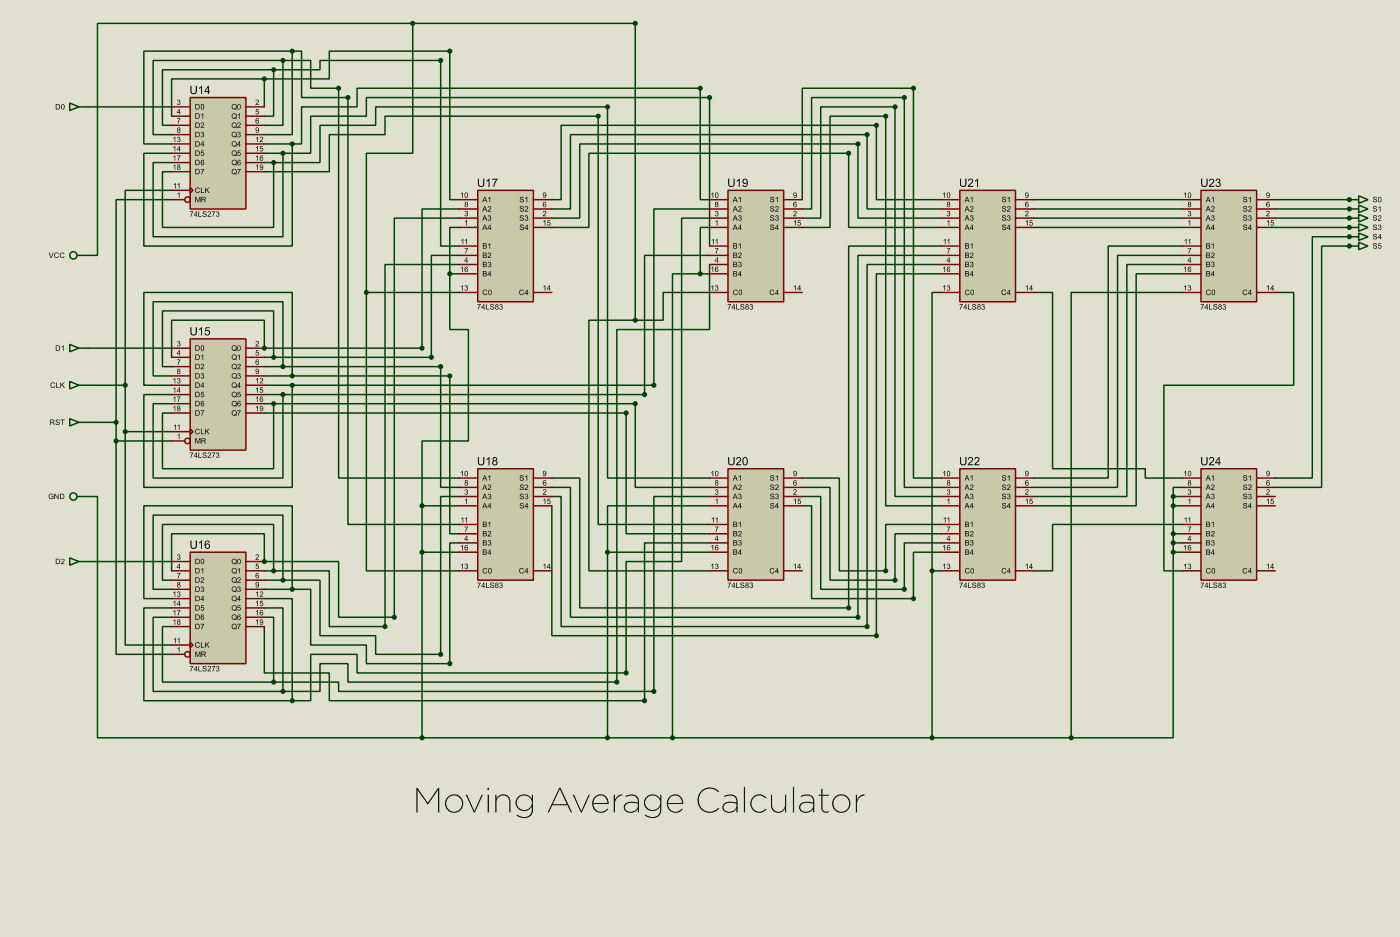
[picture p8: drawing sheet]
<svg xmlns="http://www.w3.org/2000/svg" width="383mm" height="256mm" viewBox="0 0 383 256" stroke-linecap="round" stroke-linejoin="round" font-family="sans-serif">
<path d="M0 0h383.5v256.5h-383.5z" fill="#e0e0d0"/>
<g fill="none" stroke="#004000" stroke-width=".4">
<path d="M24.2 29.3h22.8M72.4 36.9h7.7v-22.9h-40.7v25.4h7.6M72.4 34.3h5.1v-17.7h-35.5v20.3h5M72.4 31.8h2.6v-12.7h-30.5v15.2h2.5M72.4 29.3v-7.7h-25.4v10.2M72.4 39.4h7.7v28h-40.7v-25.4h7.6M47 52.1h-12.7v53.4M47 54.7h-15.2v60.9M72.4 42h5.1v22.8h-35.5v-20.3h5M72.4 44.5h2.6v17.8h-30.5v-15.3h2.5M24.2 95.3h22.8M24.2 105.5h10.1"/>
<path d="M24.2 115.6h7.6M31.8 115.6v5.1M34.3 118.2v58.4h12.7M34.3 118.2h12.7M34.3 105.5v12.7M72.4 110.5h2.6v17.8h-30.5v-15.2h2.5M72.4 108h5.1v22.9h-35.5v-20.4h5M72.4 105.5h7.7v27.9h-40.7v-25.4h7.6M31.8 120.7v58.4h15.2M31.8 120.7h15.2M24.2 153.7h22.8M72.4 153.7v-7.6h-25.4v10.2"/>
</g>
<circle cx="72.4" cy="153.7" r=".2" fill="#004000"/>
<path d="M72.4 97.8h2.6v-12.7h-30.5v15.3h2.5M72.4 95.3v-7.6h-25.4v10.1M72.4 100.4h5.1v-17.8h-35.5v20.3h5M72.4 102.9h7.7v-22.8h-40.7v25.4h7.6M72.4 156.3h2.6v-12.7h-30.5v15.2h2.5M72.4 158.8h5.1v-17.8h-35.5v20.3h5M72.4 161.3h7.7v-22.8h-40.7v25.4h7.6M72.4 169h2.6v17.7h-30.5v-15.2h2.5M72.4 166.4h5.1v22.9h-35.5v-20.3h5M72.4 163.9h7.7v27.9h-40.7v-25.4h7.6" fill="none" stroke="#004000" stroke-width=".4"/>
<circle cx="72.4" cy="95.3" r=".2" fill="#004000"/>
<g fill="none" stroke="#004000" stroke-width=".4">
<path d="M75 19.1h12.7v-2.5h33v50.8h5.1M77.5 16.6h7.6v7.6h7.7v106.7h33M80.1 14h2.5v12.7h12.7v116.9h30.5M113.1 6.4h-86.4v63.5h-2.5M113.1 6.4v35.6h-12.7v38.1M113.1 6.4h60.9v81.3M72.4 21.6h17.8v-7.6h33v40.7h2.6M80.1 39.4h2.5v-10.1h15.2v-5.1h94v30.5h2.6M72.4 47h17.8v-10.1h15.3v-5.1h58.4v111.8h30.5M75 44.5h12.7v-10.2h15.2v-5h63.5v101.6h28M77.5 42h7.6v-10.2h15.3v-5.1h94v40.7M125.8 57.2h-10.2v38.1h-43.2"/>
<path d="M125.8 59.7h-17.8v109.3h-15.2v-15.3h-20.4M151.2 54.7h2.5v-20.4h86.4v20.4h17.8M151.2 57.2h5.1v-20.3h81.2v20.3h20.4M151.2 59.7h7.6v-20.3h76.2v20.3h22.9M194.4 57.2h-15.3v48.3h-99M194.4 59.7h-7.7v94h-15.2v30.5h-73.7v-5.1h-12.7v12.7h-5M219.8 54.7v-30.5h30.4v106.7h7.7M219.8 57.2h2.5v-30.5h25.4v106.7h10.2M219.8 59.7h5v-30.4h20.4v106.6h12.7M283.3 54.7h40.6M283.3 57.2h40.6M283.3 59.7h40.6"/>
<path d="M123.2 75v15.2h5.1v30.5h-12.7v17.8M123.2 75h2.6M125.8 69.9h-7.6v27.9h-43.2M125.8 72.4h-20.3v99.1h-15.3v-15.2h-15.2M125.8 62.3h-2.6v12.7M151.2 62.3h10.1v-20.3h71.2v20.3h25.4M191.8 75h-7.6v127M191.8 75h2.6M194.4 69.9h-17.8v38.1h-99.1M194.4 72.4v17.8h-25.4v96.5h-73.7v-5h-7.6v7.6h-10.2M194.4 62.3h-2.6v12.7M219.8 62.3h7.6v-30.5h15.2v106.7h15.3"/>
<path d="M257.9 67.4h-25.4v99h-73.7v-35.5h-7.6M257.9 69.9h-22.9v99.1h-78.7v-35.6h-5.1M257.9 72.4h-20.4v99.1h-83.8v-35.6h-2.5M257.9 75h-17.8v99h-88.9v-35.5M283.3 62.3h40.6M323.9 67.4h-20.3v63.5h-20.3M323.9 69.9h-17.8v63.5h-22.8M323.9 72.4h-15.2v63.5h-25.4M323.9 75h-12.7v63.5h-27.9M369.6 67.4h-7.6v66h-12.7M100.4 80.1v76.2h25.4M100.4 80.1h25.4"/>
<path d="M174 87.7h-12.7v68.6h33.1M194.4 80.1h-12.7v7.6h-7.7M257.9 80.1h-2.6v76.2M283.3 80.1h5v48.2h25.4v2.6h10.2M323.9 80.1h-30.5v121.9M349.3 80.1h5.1v25.4h-35.6v50.8h5.1M72.4 113.1h99.1v33h22.9M75 110.5h99v22.9h20.4M77.5 100.4h43.2v33h5.1M80.1 102.9h43.1v43.2h2.6M24.2 135.9h2.5v66.1h88.9M115.6 138.5v63.5"/>
<path d="M115.6 138.5h10.2M125.8 135.9h-5.1v43.2h-17.8v-5.1h-15.2v-15.2h-10.2M194.4 135.9h-15.3v53.4h-86.3v-2.6h-17.8M194.4 138.5h-28v12.7M219.8 130.9h10.1v25.4h12.7v-12.7h15.3M219.8 133.4h7.6v25.4h17.8v-12.7h12.7M219.8 135.9h5v25.4h22.9v-12.7h10.2M219.8 138.5h2.5v25.4h27.9v-12.7h7.7M321.4 138.5h2.5M321.4 135.9v15.3M321.4 135.9h2.5M323.9 133.4h-2.5v2.5"/>
<path d="M115.6 151.2h10.2M125.8 148.6h-2.6v33.1h-22.8v-5.1h-15.3v-15.3h-5M166.4 151.2h28M166.4 151.2v50.8M194.4 148.6h-17.8v43.2h-86.4v-7.6h-17.8v-12.7M255.3 156.3h2.6M255.3 156.3v45.7M321.4 151.2v50.8h-28M321.4 151.2h2.5M321.4 148.6h2.5M321.4 146.1h2.5M323.9 143.6h-35.6v12.7h-5"/>
<path d="M115.6 202h177.8"/>
</g>
<circle cx="369.6" cy="67.4" r=".2" fill="#004000"/>
<path d="M369.6 64.8h-10.1v66.1h-10.2" fill="none" stroke="#004000" stroke-width=".4"/>
<circle cx="369.6" cy="64.8" r=".2" fill="#004000"/>
<path d="M349.3 62.3h20.3" fill="none" stroke="#004000" stroke-width=".4"/>
<circle cx="369.6" cy="62.3" r=".2" fill="#004000"/>
<path d="M349.3 59.7h20.3" fill="none" stroke="#004000" stroke-width=".4"/>
<circle cx="369.6" cy="59.7" r=".2" fill="#004000"/>
<path d="M349.3 57.2h20.3" fill="none" stroke="#004000" stroke-width=".4"/>
<circle cx="369.6" cy="57.2" r=".2" fill="#004000"/>
<path d="M349.3 54.7h20.3" fill="none" stroke="#004000" stroke-width=".4"/>
<circle cx="369.6" cy="54.7" r=".2" fill="#004000"/>
<g fill="none" stroke="#004000" stroke-width=".4">
<path d="M19.1 28.2l2.5 1.1-2.5 1zM21.6 29.3h2.6M21.1 69.9h3.1M19.1 94.3l2.5 1-2.5 1zM21.6 95.3h2.6M19.1 104.4l2.5 1.1-2.5 1zM19.1 114.6l2.5 1-2.5 1zM21.6 105.5h2.6M21.6 115.6h2.6M21.1 135.9h3.1M19.1 152.7l2.5 1-2.5 1zM21.6 153.7h2.6"/>
<circle cx="20.1" cy="69.9" r="1"/>
<circle cx="20.1" cy="135.9" r="1"/>
</g>
<g fill="#000">
<path d="M15.3 28.5h.5a.73 .73 0 0 1 .7 .7 .73 .73 0 0 1-.7 .8h-.5zM15.5 28.7v1.1a.6 .6 0 0 0 .8-.6 .6 .6 0 0 0-.8-.5zM16.9 28.6a.66 .66 0 0 1 .8 .2 .66 .66 0 0 1-.1 .8 .5 .5 0 0 1-.6 .3 .5 .5 0 0 1-.3-.7zM17 28.7a.68 .68 0 0 0 .3 1.1l.1-.1a.68 .68 0 0 0-.3-1z" fill-rule="evenodd"/>
<path d="M13.3 69.1h.2l.5 1.3 .5-1.3h.2l-.6 1.5h-.2zM15 69.3l.7-.2 .4 .4-.2 .1a.48 .48 0 0 0-.7-.1 .48 .48 0 0 0 0 .7 .48 .48 0 0 0 .7-.1h.2a.72 .72 0 0 1-1.1 .4 .72 .72 0 0 1 0-1.2zM16.6 69.3l.7-.2 .3 .4-.2 .1a.48 .48 0 0 0-.7-.1 .48 .48 0 0 0 .1 .7 .48 .48 0 0 0 .7-.1h.2a.72 .72 0 0 1-1.1 .4 .72 .72 0 0 1 0-1.2z" fill-rule="evenodd"/>
<path d="M15.3 94.5h.5a.73 .73 0 0 1 .7 .8 .73 .73 0 0 1-.7 .7h-.5zM15.5 94.7v1.1a.6 .6 0 0 0 .8-.5 .6 .6 0 0 0-.8-.6zM16.9 94.9l.5-.4v1.5h-.2v-1.1l-.3 .2z" fill-rule="evenodd"/>
<path d="M13.7 114.8h.7a.41 .41 0 0 1 .5 .4 .41 .41 0 0 1-.4 .4l.5 .7h-.2l-.6-.6h-.3v.6h-.2zM13.9 115v.5h.6a.23 .23 0 0 0 .2-.2 .23 .23 0 0 0-.2-.3zM15.4 114.9a.58 .58 0 0 1 .9 .4h-.2a.32 .32 0 0 0-.3-.4 .32 .32 0 0 0-.3 .4l.1 .1a.56 .56 0 0 1 .7 .3 .56 .56 0 0 1-.3 .7 .56 .56 0 0 1-.7-.3l-.1-.3h.2a.35 .35 0 0 0 .4 .5 .35 .35 0 0 0 .2-.6h-.1a.47 .47 0 0 1-.5-.2 .47 .47 0 0 1 0-.6zM16.6 114.8h1.1v.2h-.5v1.3h-.1v-1.3h-.5z" fill-rule="evenodd"/>
<path d="M14 104.9l.7-.2 .4 .4h-.2a.48 .48 0 0 0-.7 0 .48 .48 0 0 0 0 .7 .48 .48 0 0 0 .7-.2l.2 .1a.72 .72 0 0 1-1.1 .3 .72 .72 0 0 1 0-1.1zM15.4 104.7h.2v1.3h.7v.2h-.9zM16.5 104.7h.2v.7l.8-.7h.2l-.6 .6 .7 .9h-.3l-.5-.8-.3 .2v.6h-.2z" fill-rule="evenodd"/>
<path d="M13.5 135.3a.68 .68 0 0 1 1.1 .2l-.1 .1a.58 .58 0 0 0-.9-.1 .58 .58 0 0 0 0 .9 .58 .58 0 0 0 .9-.1v-.3h-.5v-.1h.7v.5a.79 .79 0 0 1-1.2 0 .79 .79 0 0 1 0-1.1zM14.9 135.1h.2l.8 1.2v-1.2h.1v1.5h-.2l-.7-1.1v1.1h-.2zM16.4 135.1h.5a.73 .73 0 0 1 .7 .8 .73 .73 0 0 1-.6 .7h-.6zM16.6 135.3v1.1a.6 .6 0 0 0 .8-.5 .6 .6 0 0 0-.8-.6z" fill-rule="evenodd"/>
<path d="M15.3 152.9h.5a.73 .73 0 0 1 .7 .8 .73 .73 0 0 1-.7 .7h-.5zM15.5 153.1v1.1a.6 .6 0 0 0 .8-.5 .6 .6 0 0 0-.8-.6zM16.9 153a.5 .5 0 0 1 .8 .3 .5 .5 0 0 1-.5 .6l-.2 .3h.7v.2h-1l.4-.5a.38 .38 0 0 0 .4-.4 .38 .38 0 0 0-.4-.4l-.4 .3z" fill-rule="evenodd"/>
</g>
<path d="M52.1 26.7h15.3v30.5h-15.3z" fill="#c8c8aa" stroke="#800000" stroke-width=".4"/>
<g fill="none" stroke="#800000" stroke-width=".4">
<path d="M47 29.3h5.1M47 31.8h5.1M47 34.3h5.1M47 36.9h5.1M47 39.4h5.1M67.4 29.3h5M67.4 31.8h5M67.4 34.3h5M67.4 36.9h5M67.4 39.4h5M47 42h5.1M47 44.5h5.1"/>
<path d="M47 47h5.1M47 52.1h5.1M47 54.7h3.6M52.1 51.4l.8 .7-.8 .8zM67.4 42h5M67.4 44.5h5M67.4 47h5"/>
<circle cx="51.3" cy="54.7" r=".75"/>
</g>
<g fill="#000">
<path d="M47.5 37.8l.5-.4v1.5h-.2v-1.2l-.3 .3zM48.7 37.5a.39 .39 0 0 1 .6 0 .39 .39 0 0 1-.1 .6 .46 .46 0 0 1 0 .8 .46 .46 0 0 1-.7-.4h.2a.3 .3 0 0 0 .3 .3 .3 .3 0 0 0 .2-.4 .3 .3 0 0 0-.4-.2l.1-.2a.25 .25 0 0 0 .3-.2 .25 .25 0 0 0-.3-.3 .25 .25 0 0 0-.2 .3h-.2z" fill-rule="evenodd"/>
<path d="M48.7 27.4a.39 .39 0 0 1 .6 0 .39 .39 0 0 1-.1 .5 .46 .46 0 0 1 0 .8 .46 .46 0 0 1-.7-.3l.2-.1a.3 .3 0 0 0 .3 .3 .3 .3 0 0 0 .2-.4 .3 .3 0 0 0-.4-.2l.1-.1a.25 .25 0 0 0 .3-.2 .25 .25 0 0 0-.3-.3 .25 .25 0 0 0-.2 .3l-.2-.1z" fill-rule="evenodd"/>
<path d="M48.5 32.3h.9l-.5 1.5h-.2l.1-.4 .4-.9h-.7z" fill-rule="evenodd"/>
<path d="M48.7 35a.39 .39 0 0 1 .6-.1 .39 .39 0 0 1-.1 .6 .44 .44 0 0 1 .1 .7 .44 .44 0 0 1-.7 0 .44 .44 0 0 1 .2-.7l-.2-.2zM48.7 35.2a.25 .25 0 0 0 .5 0 .25 .25 0 0 0-.5 0zM48.7 35.9a.3 .3 0 0 0 .6 0 .3 .3 0 0 0-.6 0z" fill-rule="evenodd"/>
<path d="M49.1 29.8h.1v1h.2l-.2 .5h-.1v-.4h-.7zM49.1 30.1l-.5 .7h.5z" fill-rule="evenodd"/>
<path d="M53.5 28.5h.5a.73 .73 0 0 1 .7 .7 .73 .73 0 0 1-.7 .8h-.5zM53.7 28.7v1.1a.6 .6 0 0 0 .8-.6 .6 .6 0 0 0-.8-.5zM55.2 28.6a.66 .66 0 0 1 .8 .2 .66 .66 0 0 1-.1 .8 .5 .5 0 0 1-.7 .3 .5 .5 0 0 1-.2-.7zM55.2 28.7a.68 .68 0 0 0 .4 1.1l.1-.1a.68 .68 0 0 0-.4-1z" fill-rule="evenodd"/>
<path d="M53.5 31h.5a.73 .73 0 0 1 .7 .8 .73 .73 0 0 1-.7 .7h-.5zM53.7 31.2v1.1a.6 .6 0 0 0 .8-.5 .6 .6 0 0 0-.8-.6zM55.1 31.4l.5-.4v1.5h-.1v-1.1l-.4 .2z" fill-rule="evenodd"/>
<path d="M53.5 33.5h.5a.73 .73 0 0 1 .7 .8 .73 .73 0 0 1-.7 .7h-.5zM53.7 33.7v1.1a.6 .6 0 0 0 .8-.5 .6 .6 0 0 0-.8-.6zM55.1 33.6a.5 .5 0 0 1 .8 .3 .5 .5 0 0 1-.4 .6l-.3 .3h.7v.2h-1l.4-.5a.38 .38 0 0 0 .5-.4 .38 .38 0 0 0-.5-.4l-.3 .3z" fill-rule="evenodd"/>
<path d="M53.5 36.1h.5a.73 .73 0 0 1 .7 .7 .73 .73 0 0 1-.7 .8h-.5zM53.7 36.3v1.1a.6 .6 0 0 0 .8-.6 .6 .6 0 0 0-.8-.5zM55.1 36.2a.39 .39 0 0 1 .6 0 .39 .39 0 0 1 0 .6 .46 .46 0 0 1 0 .8 .46 .46 0 0 1-.7-.4l.2-.1a.3 .3 0 0 0 .3 .3 .3 .3 0 0 0 .2-.4 .3 .3 0 0 0-.4-.1l.1-.2a.25 .25 0 0 0 .3-.2 .25 .25 0 0 0-.3-.3 .25 .25 0 0 0-.2 .3h-.2z" fill-rule="evenodd"/>
<path d="M52.1 23.5h.3v1.3a.6 .6 0 0 0 .6 .7 .6 .6 0 0 0 .6-.7v-1.3h.3v1.3a.89 .89 0 0 1-.9 1 .89 .89 0 0 1-.9-1zM54.5 24.1l.8-.6v2.2h-.2v-1.7l-.6 .3zM57 23.5h.2v1.5h.3v.2h-.3v.5h-.3v-.5h-.9zM56.9 23.9l-.7 1.1h.7z" fill-rule="evenodd"/>
<path d="M63.6 28.7a.75 .75 0 0 1 1.1 0 .75 .75 0 0 1-.1 1.1l.2 .3-.3-.2a.75 .75 0 0 1-1-.2 .75 .75 0 0 1 .1-1zM63.8 28.8a.59 .59 0 0 0-.1 .7 .59 .59 0 0 0 .7 .3l-.2-.1 .2-.1a.51 .51 0 0 0 .2-.7 .51 .51 0 0 0-.8-.1zM65.2 28.6a.66 .66 0 0 1 .8 .2 .66 .66 0 0 1-.1 .8 .5 .5 0 0 1-.7 .3 .5 .5 0 0 1-.2-.7zM65.3 28.7a.68 .68 0 0 0 .3 1.1l.1-.1a.68 .68 0 0 0-.4-1z" fill-rule="evenodd"/>
<path d="M63.6 31.2a.75 .75 0 0 1 1.1 .1 .75 .75 0 0 1-.1 1l.2 .3-.3-.2a.75 .75 0 0 1-1-.2 .75 .75 0 0 1 .1-1zM63.8 31.3a.59 .59 0 0 0-.1 .7 .59 .59 0 0 0 .7 .3l-.2-.1h.2a.51 .51 0 0 0 .2-.8 .51 .51 0 0 0-.8-.1zM65.1 31.4l.6-.4v1.5h-.2v-1.1l-.4 .2z" fill-rule="evenodd"/>
<path d="M63.6 33.7a.75 .75 0 0 1 1.1 .1 .75 .75 0 0 1-.1 1l.2 .3-.3-.2a.75 .75 0 0 1-1-.2 .75 .75 0 0 1 .1-1zM63.8 33.8a.59 .59 0 0 0-.1 .7 .59 .59 0 0 0 .7 .3l-.2-.1h.2a.51 .51 0 0 0 .2-.8 .51 .51 0 0 0-.8-.1zM65.1 33.6a.5 .5 0 0 1 .8 .3 .5 .5 0 0 1-.4 .6l-.3 .3h.7v.2h-.9l.3-.5a.38 .38 0 0 0 .5-.4 .38 .38 0 0 0-.5-.4l-.3 .3z" fill-rule="evenodd"/>
<path d="M63.6 36.3a.75 .75 0 0 1 1.1 0 .75 .75 0 0 1-.1 1.1l.2 .3-.3-.2a.75 .75 0 0 1-1-.2 .75 .75 0 0 1 .1-1zM63.8 36.4a.59 .59 0 0 0-.1 .7 .59 .59 0 0 0 .7 .3l-.2-.1 .2-.1a.51 .51 0 0 0 .2-.7 .51 .51 0 0 0-.8-.1zM65.2 36.2a.39 .39 0 0 1 .6 0 .39 .39 0 0 1-.1 .6 .46 .46 0 0 1 0 .8 .46 .46 0 0 1-.7-.4l.2-.1a.3 .3 0 0 0 .3 .3 .3 .3 0 0 0 .2-.4 .3 .3 0 0 0-.4-.1l.1-.2a.25 .25 0 0 0 .3-.2 .25 .25 0 0 0-.3-.3 .25 .25 0 0 0-.2 .3h-.2z" fill-rule="evenodd"/>
<path d="M63.6 38.8a.75 .75 0 0 1 1.1 .1 .75 .75 0 0 1-.1 1l.2 .3-.3-.2a.75 .75 0 0 1-1-.2 .75 .75 0 0 1 .1-1zM63.8 38.9a.59 .59 0 0 0-.1 .7 .59 .59 0 0 0 .7 .3l-.2-.1h.2a.51 .51 0 0 0 .2-.8 .51 .51 0 0 0-.8-.1zM65.6 38.6h.1v1h.2l-.2 .5h-.1v-.3h-.7zM65.6 38.9l-.5 .7h.5z" fill-rule="evenodd"/>
<path d="M70.2 29.8h.7v.2h-.6l-.1 .4a.49 .49 0 0 1 .7 .2 .49 .49 0 0 1-.3 .7 .49 .49 0 0 1-.6-.4h.2a.31 .31 0 0 0 .4 .1 .31 .31 0 0 0 .1-.5 .31 .31 0 0 0-.5 .1h-.2z" fill-rule="evenodd"/>
<path d="M70.1 35a.7 .7 0 0 1 .9 .5 .7 .7 0 0 1-.6 .9l-.4-.4 .6 .2 .2-.6a.46 .46 0 0 1-.7 .1 .46 .46 0 0 1 0-.7zM70.1 35.3a.31 .31 0 0 0 .6 0 .31 .31 0 0 0-.6 0z" fill-rule="evenodd"/>
<path d="M70.1 37.8l.6-.4v1.5h-.2v-1.2l-.4 .3zM71.3 37.5a.5 .5 0 0 1 .8 .2 .5 .5 0 0 1-.5 .7l-.2 .3h.7v.2h-1l.4-.6a.38 .38 0 0 0 .4-.3 .38 .38 0 0 0-.4-.4l-.4 .2z" fill-rule="evenodd"/>
<path d="M70.1 32.5l.6-.2 .2 .4h-.2a.29 .29 0 0 0-.3-.2 .29 .29 0 0 0-.2 .3v.2a.47 .47 0 0 1 .7 .2 .47 .47 0 0 1-.4 .7 .47 .47 0 0 1-.5-.6zM70.2 33.3a.32 .32 0 0 0 .6 0 .32 .32 0 0 0-.6 0z" fill-rule="evenodd"/>
<path d="M70.1 27.4a.5 .5 0 0 1 .8 .2 .5 .5 0 0 1-.4 .7l-.3 .3h.7v.1h-.9l.3-.5a.38 .38 0 0 0 .5-.4 .38 .38 0 0 0-.4-.4l-.4 .3z" fill-rule="evenodd"/>
<path d="M47.5 40.3l.5-.3v1.4h-.2v-1.1l-.3 .2zM49.1 40h.1v.9h.2l-.2 .5h-.1v-.3h-.7zM49.1 40.3l-.5 .6h.5z" fill-rule="evenodd"/>
<path d="M47.5 42.9l.5-.4v1.5h-.2v-1.2l-.3 .3zM48.5 42.5h.9l-.5 1.5h-.2l.1-.4 .4-.9h-.7z" fill-rule="evenodd"/>
<path d="M47.5 45.4l.5-.4v1.5h-.2v-1.2l-.3 .3zM48.7 45.1a.39 .39 0 0 1 .6 0 .39 .39 0 0 1-.1 .6 .44 .44 0 0 1 .1 .7 .44 .44 0 0 1-.7 0 .44 .44 0 0 1 .2-.7l-.2-.2zM48.7 45.4a.25 .25 0 0 0 .5 0 .25 .25 0 0 0-.5 0zM48.7 46.1a.3 .3 0 0 0 .6 0 .3 .3 0 0 0-.6 0z" fill-rule="evenodd"/>
<path d="M47.6 50.5l.5-.4v1.5h-.1v-1.2l-.4 .3zM48.6 50.5l.6-.4v1.5h-.2v-1.2l-.4 .3z" fill-rule="evenodd"/>
<path d="M48.6 53l.6-.3v1.4h-.2v-1.1l-.4 .2z" fill-rule="evenodd"/>
<path d="M52 57.9h.9l-.5 1.4h-.2l.1-.4 .4-.9h-.7zM53.7 57.9h.2v.9h.2l-.2 .5h-.2v-.3h-.6zM53.7 58.1l-.4 .7h.4zM54.4 57.9h.1v1.2h.8v.2h-.9zM55.6 57.9a.58 .58 0 0 1 1 .4h-.2a.32 .32 0 0 0-.4-.3 .32 .32 0 0 0-.3 .3l.1 .1a.56 .56 0 0 1 .8 .3 .56 .56 0 0 1-.4 .7 .56 .56 0 0 1-.7-.3l-.1-.3h.2a.35 .35 0 0 0 .4 .5 .35 .35 0 0 0 .3-.6h-.1a.47 .47 0 0 1-.6-.2 .47 .47 0 0 1 0-.6zM57 58a.5 .5 0 0 1 .8 .2 .5 .5 0 0 1-.4 .7l-.3 .2h.7v.2h-1l.4-.5a.38 .38 0 0 0 .4-.4 .38 .38 0 0 0-.4-.4l-.3 .3zM58 57.9h1l-.6 1.4h-.2l.1-.4 .4-.9h-.7zM59.3 57.9a.39 .39 0 0 1 .6 0 .39 .39 0 0 1-.1 .6 .46 .46 0 0 1 0 .8 .46 .46 0 0 1-.7-.4h.2a.3 .3 0 0 0 .4 .3 .3 .3 0 0 0 .2-.4 .3 .3 0 0 0-.4-.2v-.1a.25 .25 0 0 0 .3-.3 .25 .25 0 0 0-.2-.2 .25 .25 0 0 0-.3 .3l-.1-.1z" fill-rule="evenodd"/>
<path d="M53.5 53.9h.3l.4 1.2 .4-1.2h.3v1.5h-.2v-1.3l-.4 1.3h-.2l-.4-1.3v1.3h-.2zM55.2 53.9h.6a.41 .41 0 0 1 .5 .3 .41 .41 0 0 1-.4 .5l.6 .7h-.3l-.6-.7h-.2v.7h-.2zM55.4 54.1v.4h.5a.23 .23 0 0 0 .2-.2 .23 .23 0 0 0-.1-.2z" fill-rule="evenodd"/>
<path d="M53.5 38.6h.5a.73 .73 0 0 1 .7 .8 .73 .73 0 0 1-.7 .7h-.5zM53.7 38.8v1.1a.6 .6 0 0 0 .8-.5 .6 .6 0 0 0-.8-.6zM55.6 38.6h.1v1h.2l-.2 .5h-.2v-.3h-.6zM55.5 38.9l-.4 .7h.4z" fill-rule="evenodd"/>
<path d="M53.5 41.2h.5a.73 .73 0 0 1 .7 .7 .73 .73 0 0 1-.7 .8h-.5zM53.7 41.4v1.1a.6 .6 0 0 0 .8-.6 .6 .6 0 0 0-.8-.5zM55.1 41.2h.8v.2h-.6l-.1 .4a.49 .49 0 0 1 .7 .2 .49 .49 0 0 1-.3 .7 .49 .49 0 0 1-.6-.4h.2a.31 .31 0 0 0 .4 .1 .31 .31 0 0 0 0-.5 .31 .31 0 0 0-.4 .1h-.2z" fill-rule="evenodd"/>
<path d="M53.5 43.7h.5a.73 .73 0 0 1 .7 .8 .73 .73 0 0 1-.7 .7h-.5zM53.7 43.9v1.1a.6 .6 0 0 0 .8-.5 .6 .6 0 0 0-.8-.6zM55.1 43.9l.5-.1 .3 .3h-.2a.29 .29 0 0 0-.3-.2 .29 .29 0 0 0-.2 .4l-.1 .1a.47 .47 0 0 1 .8 .2 .47 .47 0 0 1-.4 .7 .47 .47 0 0 1-.5-.6zM55.2 44.8a.32 .32 0 0 0 .6 0 .32 .32 0 0 0-.6 0z" fill-rule="evenodd"/>
<path d="M53.5 46.2h.5a.73 .73 0 0 1 .7 .8 .73 .73 0 0 1-.7 .7h-.5zM53.7 46.4v1.1a.6 .6 0 0 0 .8-.5 .6 .6 0 0 0-.8-.6zM55 46.3h.9l-.5 1.4h-.2l.1-.4 .4-.9h-.7z" fill-rule="evenodd"/>
<path d="M53.6 51.5l.7-.2 .4 .4-.2 .1a.48 .48 0 0 0-.7-.1 .48 .48 0 0 0 0 .7 .48 .48 0 0 0 .8-.1h.1a.72 .72 0 0 1-1.1 .4 .72 .72 0 0 1 0-1.2zM55 51.3h.2v1.3h.7v.2h-.9zM56.2 51.3h.2v.8l.7-.8h.3l-.6 .6 .6 .9h-.3l-.5-.7-.2 .2v.5h-.2z" fill-rule="evenodd"/>
<path d="M63.6 41.4a.75 .75 0 0 1 1.1 0 .75 .75 0 0 1-.1 1.1l.2 .3-.3-.2a.75 .75 0 0 1-1-.2 .75 .75 0 0 1 .1-1zM63.8 41.5a.59 .59 0 0 0-.1 .7 .59 .59 0 0 0 .7 .3l-.2-.1 .2-.1a.51 .51 0 0 0 .2-.7 .51 .51 0 0 0-.8-.1zM65.2 41.2h.7v.2h-.6l-.1 .4a.49 .49 0 0 1 .7 .2 .49 .49 0 0 1-.3 .7 .49 .49 0 0 1-.6-.4h.2a.31 .31 0 0 0 .4 .1 .31 .31 0 0 0 .1-.5 .31 .31 0 0 0-.5 .1h-.2z" fill-rule="evenodd"/>
<path d="M63.6 43.9a.75 .75 0 0 1 1.1 .1 .75 .75 0 0 1-.1 1l.2 .3-.3-.2a.75 .75 0 0 1-1-.2 .75 .75 0 0 1 .1-1zM63.8 44a.59 .59 0 0 0-.1 .7 .59 .59 0 0 0 .7 .3l-.2-.1h.2a.51 .51 0 0 0 .2-.8 .51 .51 0 0 0-.8-.1zM65.1 43.9l.6-.1 .2 .3h-.2a.29 .29 0 0 0-.3-.2 .29 .29 0 0 0-.2 .4v.1a.47 .47 0 0 1 .7 .2 .47 .47 0 0 1-.4 .7 .47 .47 0 0 1-.5-.6zM65.2 44.8a.32 .32 0 0 0 .6 0 .32 .32 0 0 0-.6 0z" fill-rule="evenodd"/>
<path d="M63.6 46.4a.75 .75 0 0 1 1.1 .1 .75 .75 0 0 1-.1 1l.2 .3-.3-.2a.75 .75 0 0 1-1-.2 .75 .75 0 0 1 .1-1zM63.8 46.5a.59 .59 0 0 0-.1 .7 .59 .59 0 0 0 .7 .3l-.2-.1h.2a.51 .51 0 0 0 .2-.8 .51 .51 0 0 0-.8-.1zM65 46.3h.9l-.5 1.4h-.2l.1-.4 .4-.9h-.7z" fill-rule="evenodd"/>
<path d="M70.1 40.3l.6-.3v1.4h-.2v-1.1l-.4 .2zM71.3 40h.7v.2h-.5l-.1 .4a.49 .49 0 0 1 .7 .2 .49 .49 0 0 1-.4 .6 .49 .49 0 0 1-.6-.3l.2-.1a.31 .31 0 0 0 .5 .2 .31 .31 0 0 0 0-.5 .31 .31 0 0 0-.5 .1l-.1-.1z" fill-rule="evenodd"/>
<path d="M70.1 42.9l.6-.4v1.5h-.2v-1.2l-.4 .3zM71.3 42.7l.5-.2 .3 .4h-.2a.29 .29 0 0 0-.4-.2 .29 .29 0 0 0-.2 .3v.2a.47 .47 0 0 1 .7 .2 .47 .47 0 0 1-.3 .7 .47 .47 0 0 1-.6-.6zM71.3 43.5a.35 .35 0 0 0 .7 0 .35 .35 0 0 0-.7 0z" fill-rule="evenodd"/>
<path d="M70.1 45.4l.6-.4v1.5h-.2v-1.2l-.4 .3zM71.3 45.2a.7 .7 0 0 1 .9 .5 .7 .7 0 0 1-.6 .8l-.4-.4 .5 .2 .2-.5a.46 .46 0 0 1-.7 0 .46 .46 0 0 1 .1-.6zM71.3 45.5a.31 .31 0 0 0 .6 0 .31 .31 0 0 0-.6 0z" fill-rule="evenodd"/>
</g>
<path d="M52.1 92.8h15.3v30.4h-15.3z" fill="#c8c8aa" stroke="#800000" stroke-width=".4"/>
<g fill="none" stroke="#800000" stroke-width=".4">
<path d="M47 95.3h5.1M47 97.8h5.1M67.4 95.3h5M67.4 97.8h5M47 100.4h5.1M47 102.9h5.1M47 105.5h5.1M47 108h5.1M47 110.5h5.1M47 113.1h5.1M47 118.2h5.1M52.1 117.4l.8 .8-.8 .7z"/>
<path d="M67.4 100.4h5M67.4 102.9h5M67.4 105.5h5M67.4 108h5M67.4 110.5h5M67.4 113.1h5M47 120.7h3.6"/>
<circle cx="51.3" cy="120.7" r=".75"/>
</g>
<g fill="#000">
<path d="M48.7 93.4a.39 .39 0 0 1 .6 0 .39 .39 0 0 1-.1 .6 .46 .46 0 0 1 0 .8 .46 .46 0 0 1-.7-.4h.2a.3 .3 0 0 0 .3 .3 .3 .3 0 0 0 .2-.4 .3 .3 0 0 0-.4-.2l.1-.2a.25 .25 0 0 0 .3-.2 .25 .25 0 0 0-.3-.3 .25 .25 0 0 0-.2 .3h-.2z" fill-rule="evenodd"/>
<path d="M48.5 98.4h.9l-.5 1.4h-.2l.1-.4 .4-.8h-.7z" fill-rule="evenodd"/>
<path d="M49.1 95.8h.1v1h.2l-.2 .5h-.1v-.4h-.7zM49.1 96.1l-.5 .7h.5z" fill-rule="evenodd"/>
<path d="M53.5 94.5h.5a.73 .73 0 0 1 .7 .8 .73 .73 0 0 1-.7 .7h-.5zM53.7 94.7v1.1a.6 .6 0 0 0 .8-.5 .6 .6 0 0 0-.8-.6zM55.2 94.6a.66 .66 0 0 1 .8 .3 .66 .66 0 0 1-.1 .8 .5 .5 0 0 1-.7 .3 .5 .5 0 0 1-.2-.7zM55.2 94.8a.68 .68 0 0 0 .4 1h.1a.68 .68 0 0 0-.4-1.1z" fill-rule="evenodd"/>
<path d="M53.5 97h.5a.73 .73 0 0 1 .7 .8 .73 .73 0 0 1-.7 .7h-.5zM53.7 97.2v1.1a.6 .6 0 0 0 .8-.5 .6 .6 0 0 0-.8-.6zM55.1 97.4l.5-.4v1.5h-.1v-1.1l-.4 .2z" fill-rule="evenodd"/>
<path d="M52.1 89.5h.3v1.3a.6 .6 0 0 0 .6 .8 .6 .6 0 0 0 .6-.8v-1.3h.3v1.3a.89 .89 0 0 1-.9 1 .89 .89 0 0 1-.9-1zM54.5 90.1l.8-.6v2.3h-.2v-1.8l-.6 .4zM56.3 89.6h1.1v.2h-.9l-.1 .6a.75 .75 0 0 1 1.1 .4 .75 .75 0 0 1-.5 1 .75 .75 0 0 1-.9-.6h.2a.5 .5 0 0 0 .8 .2 .5 .5 0 0 0 .1-.7 .5 .5 0 0 0-.8 0h-.3z" fill-rule="evenodd"/>
<path d="M63.6 94.7a.75 .75 0 0 1 1.1 .1 .75 .75 0 0 1-.1 1l.2 .3-.3-.2a.75 .75 0 0 1-1-.2 .75 .75 0 0 1 .1-1zM63.8 94.8a.59 .59 0 0 0-.1 .7 .59 .59 0 0 0 .7 .3l-.2-.1h.2a.51 .51 0 0 0 .2-.8 .51 .51 0 0 0-.8-.1zM65.2 94.6a.66 .66 0 0 1 .8 .3 .66 .66 0 0 1-.1 .8 .5 .5 0 0 1-.7 .3 .5 .5 0 0 1-.2-.7zM65.3 94.8a.68 .68 0 0 0 .3 1h.1a.68 .68 0 0 0-.4-1.1z" fill-rule="evenodd"/>
<path d="M63.6 97.2a.75 .75 0 0 1 1.1 .1 .75 .75 0 0 1-.1 1l.2 .3-.3-.2a.75 .75 0 0 1-1-.2 .75 .75 0 0 1 .1-1zM63.8 97.3a.59 .59 0 0 0-.1 .7 .59 .59 0 0 0 .7 .3l-.2-.1h.2a.51 .51 0 0 0 .2-.8 .51 .51 0 0 0-.8-.1zM65.1 97.4l.6-.4v1.5h-.2v-1.1l-.4 .2z" fill-rule="evenodd"/>
<path d="M70.2 95.8h.7v.2h-.6l-.1 .4a.49 .49 0 0 1 .7 .2 .49 .49 0 0 1-.3 .7 .49 .49 0 0 1-.6-.4h.2a.31 .31 0 0 0 .4 .1 .31 .31 0 0 0 .1-.5 .31 .31 0 0 0-.5 .1h-.2z" fill-rule="evenodd"/>
<path d="M70.1 98.5l.6-.1 .2 .3h-.2a.29 .29 0 0 0-.3-.2 .29 .29 0 0 0-.2 .4v.2a.47 .47 0 0 1 .7 .1 .47 .47 0 0 1-.4 .7 .47 .47 0 0 1-.5-.5zM70.2 99.4a.32 .32 0 0 0 .6 0 .32 .32 0 0 0-.6 0z" fill-rule="evenodd"/>
<path d="M70.1 93.4a.5 .5 0 0 1 .8 .2 .5 .5 0 0 1-.4 .7l-.3 .3h.7v.2h-.9l.3-.6a.38 .38 0 0 0 .5-.3 .38 .38 0 0 0-.4-.4l-.4 .2z" fill-rule="evenodd"/>
<path d="M47.5 103.8l.5-.3v1.4h-.2v-1.1l-.3 .2zM48.7 103.6a.39 .39 0 0 1 .6 0 .39 .39 0 0 1-.1 .5 .46 .46 0 0 1 0 .8 .46 .46 0 0 1-.7-.3l.2-.1a.3 .3 0 0 0 .3 .3 .3 .3 0 0 0 .2-.4 .3 .3 0 0 0-.4-.2l.1-.1a.25 .25 0 0 0 .3-.2 .25 .25 0 0 0-.3-.3 .25 .25 0 0 0-.2 .3l-.2-.1z" fill-rule="evenodd"/>
<path d="M47.5 106.4l.5-.4v1.5h-.2v-1.2l-.3 .3zM49.1 106h.1v1h.2l-.2 .5h-.1v-.4h-.7zM49.1 106.3l-.5 .7h.5z" fill-rule="evenodd"/>
<path d="M47.5 108.9l.5-.4v1.5h-.2v-1.2l-.3 .3zM48.5 108.5h.9l-.5 1.5h-.2l.1-.4 .4-.9h-.7z" fill-rule="evenodd"/>
<path d="M47.5 111.4l.5-.3v1.4h-.2v-1.1l-.3 .2zM48.7 111.2a.39 .39 0 0 1 .6-.1 .39 .39 0 0 1-.1 .6 .44 .44 0 0 1 .1 .7 .44 .44 0 0 1-.7 0 .44 .44 0 0 1 .2-.7l-.2-.2zM48.7 111.4a.25 .25 0 0 0 .5 0 .25 .25 0 0 0-.5 0zM48.7 112.1a.3 .3 0 0 0 .6 0 .3 .3 0 0 0-.6 0z" fill-rule="evenodd"/>
<path d="M47.6 116.5l.5-.3v1.4h-.1v-1.1l-.4 .2zM48.6 116.5l.6-.3v1.4h-.2v-1.1l-.4 .2z" fill-rule="evenodd"/>
<path d="M48.7 101a.39 .39 0 0 1 .6 0 .39 .39 0 0 1-.1 .6 .44 .44 0 0 1 .1 .7 .44 .44 0 0 1-.7 0 .44 .44 0 0 1 .2-.7l-.2-.2zM48.7 101.3a.25 .25 0 0 0 .5 0 .25 .25 0 0 0-.5 0zM48.7 102a.3 .3 0 0 0 .6 0 .3 .3 0 0 0-.6 0z" fill-rule="evenodd"/>
<path d="M53.5 99.6h.5a.73 .73 0 0 1 .7 .7 .73 .73 0 0 1-.7 .8h-.5zM53.7 99.8v1.1a.6 .6 0 0 0 .8-.6 .6 .6 0 0 0-.8-.5zM55.1 99.7a.5 .5 0 0 1 .8 .2 .5 .5 0 0 1-.4 .7l-.3 .3h.7v.2h-1l.4-.6a.38 .38 0 0 0 .5-.4 .38 .38 0 0 0-.5-.3l-.3 .2z" fill-rule="evenodd"/>
<path d="M53.5 102.1h.5a.73 .73 0 0 1 .7 .8 .73 .73 0 0 1-.7 .7h-.5zM53.7 102.3v1.1a.6 .6 0 0 0 .8-.5 .6 .6 0 0 0-.8-.6zM55.1 102.2a.39 .39 0 0 1 .6 0 .39 .39 0 0 1 0 .6 .46 .46 0 0 1 0 .8 .46 .46 0 0 1-.7-.4h.2a.3 .3 0 0 0 .3 .3 .3 .3 0 0 0 .2-.4 .3 .3 0 0 0-.4-.2l.1-.1a.25 .25 0 0 0 .3-.3 .25 .25 0 0 0-.3-.2 .25 .25 0 0 0-.2 .2h-.2z" fill-rule="evenodd"/>
<path d="M53.5 104.7h.5a.73 .73 0 0 1 .7 .7 .73 .73 0 0 1-.7 .8h-.5zM53.7 104.9v1.1a.6 .6 0 0 0 .8-.6 .6 .6 0 0 0-.8-.5zM55.6 104.7h.1v.9h.2l-.2 .6h-.2v-.4h-.6zM55.5 105l-.4 .6h.4z" fill-rule="evenodd"/>
<path d="M53.5 107.2h.5a.73 .73 0 0 1 .7 .8 .73 .73 0 0 1-.7 .7h-.5zM53.7 107.4v1.1a.6 .6 0 0 0 .8-.5 .6 .6 0 0 0-.8-.6zM55.1 107.3h.8v.1h-.6l-.1 .4a.49 .49 0 0 1 .7 .3 .49 .49 0 0 1-.3 .6 .49 .49 0 0 1-.6-.4h.2a.31 .31 0 0 0 .4 .1 .31 .31 0 0 0 0-.5 .31 .31 0 0 0-.4 .1h-.2z" fill-rule="evenodd"/>
<path d="M53.5 109.7h.5a.73 .73 0 0 1 .7 .8 .73 .73 0 0 1-.7 .7h-.5zM53.7 109.9v1.1a.6 .6 0 0 0 .8-.5 .6 .6 0 0 0-.8-.6zM55.1 109.9l.5-.1 .3 .3h-.2a.29 .29 0 0 0-.3-.2 .29 .29 0 0 0-.2 .4l-.1 .1a.47 .47 0 0 1 .8 .2 .47 .47 0 0 1-.4 .7 .47 .47 0 0 1-.5-.6zM55.2 110.8a.32 .32 0 0 0 .6 0 .32 .32 0 0 0-.6 0z" fill-rule="evenodd"/>
<path d="M53.5 112.3h.5a.73 .73 0 0 1 .7 .7 .73 .73 0 0 1-.7 .8h-.5zM53.7 112.5v1.1a.6 .6 0 0 0 .8-.6 .6 .6 0 0 0-.8-.5zM55 112.3h.9l-.5 1.5h-.2l.1-.5 .4-.8h-.7z" fill-rule="evenodd"/>
<path d="M53.6 117.6l.7-.2 .4 .4h-.2a.48 .48 0 0 0-.7 0 .48 .48 0 0 0 0 .7 .48 .48 0 0 0 .8-.2l.1 .1a.72 .72 0 0 1-1.1 .3 .72 .72 0 0 1 0-1.1zM55 117.4h.2v1.3h.7v.2h-.9zM56.2 117.4h.2v.7l.7-.7h.3l-.6 .6 .6 .9h-.3l-.5-.8-.2 .2v.6h-.2z" fill-rule="evenodd"/>
<path d="M63.6 99.8a.75 .75 0 0 1 1.1 0 .75 .75 0 0 1-.1 1.1l.2 .3-.3-.2a.75 .75 0 0 1-1-.2 .75 .75 0 0 1 .1-1zM63.8 99.9a.59 .59 0 0 0-.1 .7 .59 .59 0 0 0 .7 .3l-.2-.1 .2-.1a.51 .51 0 0 0 .2-.7 .51 .51 0 0 0-.8-.1zM65.1 99.7a.5 .5 0 0 1 .8 .2 .5 .5 0 0 1-.4 .7l-.3 .3h.7v.2h-.9l.3-.6a.38 .38 0 0 0 .5-.4 .38 .38 0 0 0-.5-.3l-.3 .2z" fill-rule="evenodd"/>
<path d="M63.6 102.3a.75 .75 0 0 1 1.1 .1 .75 .75 0 0 1-.1 1l.2 .3-.3-.2a.75 .75 0 0 1-1-.2 .75 .75 0 0 1 .1-1zM63.8 102.4a.59 .59 0 0 0-.1 .7 .59 .59 0 0 0 .7 .3l-.2-.1h.2a.51 .51 0 0 0 .2-.8 .51 .51 0 0 0-.8-.1zM65.2 102.2a.39 .39 0 0 1 .6 0 .39 .39 0 0 1-.1 .6 .46 .46 0 0 1 0 .8 .46 .46 0 0 1-.7-.4h.2a.3 .3 0 0 0 .3 .3 .3 .3 0 0 0 .2-.4 .3 .3 0 0 0-.4-.2l.1-.1a.25 .25 0 0 0 .3-.3 .25 .25 0 0 0-.3-.2 .25 .25 0 0 0-.2 .2h-.2z" fill-rule="evenodd"/>
<path d="M63.6 104.9a.75 .75 0 0 1 1.1 0 .75 .75 0 0 1-.1 1.1l.2 .3-.3-.2a.75 .75 0 0 1-1-.2 .75 .75 0 0 1 .1-1zM63.8 105a.59 .59 0 0 0-.1 .7 .59 .59 0 0 0 .7 .3l-.2-.1 .2-.1a.51 .51 0 0 0 .2-.7 .51 .51 0 0 0-.8-.1zM65.6 104.7h.1v.9h.2l-.2 .6h-.1v-.4h-.7zM65.6 105l-.5 .6h.5z" fill-rule="evenodd"/>
<path d="M63.6 107.4a.75 .75 0 0 1 1.1 .1 .75 .75 0 0 1-.1 1l.2 .3-.3-.2a.75 .75 0 0 1-1-.2 .75 .75 0 0 1 .1-1zM63.8 107.5a.59 .59 0 0 0-.1 .7 .59 .59 0 0 0 .7 .3l-.2-.1h.2a.51 .51 0 0 0 .2-.8 .51 .51 0 0 0-.8-.1zM65.2 107.3h.7v.1h-.6l-.1 .4a.49 .49 0 0 1 .7 .3 .49 .49 0 0 1-.3 .6 .49 .49 0 0 1-.6-.4h.2a.31 .31 0 0 0 .4 .1 .31 .31 0 0 0 .1-.5 .31 .31 0 0 0-.5 .1h-.2z" fill-rule="evenodd"/>
<path d="M63.6 109.9a.75 .75 0 0 1 1.1 .1 .75 .75 0 0 1-.1 1l.2 .3-.3-.2a.75 .75 0 0 1-1-.2 .75 .75 0 0 1 .1-1zM63.8 110a.59 .59 0 0 0-.1 .7 .59 .59 0 0 0 .7 .3l-.2-.1h.2a.51 .51 0 0 0 .2-.8 .51 .51 0 0 0-.8-.1zM65.1 109.9l.6-.1 .2 .3h-.2a.29 .29 0 0 0-.3-.2 .29 .29 0 0 0-.2 .4v.1a.47 .47 0 0 1 .7 .2 .47 .47 0 0 1-.4 .7 .47 .47 0 0 1-.5-.6zM65.2 110.8a.32 .32 0 0 0 .6 0 .32 .32 0 0 0-.6 0z" fill-rule="evenodd"/>
<path d="M63.6 112.5a.75 .75 0 0 1 1.1 0 .75 .75 0 0 1-.1 1.1l.2 .3-.3-.2a.75 .75 0 0 1-1-.2 .75 .75 0 0 1 .1-1zM63.8 112.6a.59 .59 0 0 0-.1 .7 .59 .59 0 0 0 .7 .3l-.2-.1 .2-.1a.51 .51 0 0 0 .2-.7 .51 .51 0 0 0-.8-.1zM65 112.3h.9l-.5 1.5h-.2l.1-.5 .4-.8h-.7z" fill-rule="evenodd"/>
<path d="M70.1 101.1a.7 .7 0 0 1 .9 .5 .7 .7 0 0 1-.6 .8l-.4-.4 .6 .2 .2-.5a.46 .46 0 0 1-.7 0 .46 .46 0 0 1 0-.6zM70.1 101.4a.31 .31 0 0 0 .6 0 .31 .31 0 0 0-.6 0z" fill-rule="evenodd"/>
<path d="M70.1 103.8l.6-.3v1.4h-.2v-1.1l-.4 .2zM71.3 103.6a.5 .5 0 0 1 .8 .2 .5 .5 0 0 1-.5 .7l-.2 .3h.7v.1h-1l.4-.5a.38 .38 0 0 0 .4-.4 .38 .38 0 0 0-.4-.4l-.4 .3z" fill-rule="evenodd"/>
<path d="M70.1 106.4l.6-.4v1.5h-.2v-1.2l-.4 .3zM71.3 106h.7v.2h-.5l-.1 .4a.49 .49 0 0 1 .7 .2 .49 .49 0 0 1-.4 .7 .49 .49 0 0 1-.6-.4h.2a.31 .31 0 0 0 .5 .1 .31 .31 0 0 0 0-.5 .31 .31 0 0 0-.5 .1h-.1z" fill-rule="evenodd"/>
<path d="M70.1 108.9l.6-.4v1.5h-.2v-1.2l-.4 .3zM71.3 108.7l.5-.2 .3 .4h-.2a.29 .29 0 0 0-.4-.2 .29 .29 0 0 0-.2 .3v.2a.47 .47 0 0 1 .7 .2 .47 .47 0 0 1-.3 .7 .47 .47 0 0 1-.6-.6zM71.3 109.5a.35 .35 0 0 0 .7 0 .35 .35 0 0 0-.7 0z" fill-rule="evenodd"/>
<path d="M70.1 111.4l.6-.3v1.4h-.2v-1.1l-.4 .2zM71.3 111.2a.7 .7 0 0 1 .9 .5 .7 .7 0 0 1-.6 .9l-.4-.4 .5 .2 .2-.6a.46 .46 0 0 1-.7 .1 .46 .46 0 0 1 .1-.7zM71.3 111.5a.31 .31 0 0 0 .6 0 .31 .31 0 0 0-.6 0z" fill-rule="evenodd"/>
<path d="M48.6 119.1l.6-.4v1.5h-.2v-1.2l-.4 .3z" fill-rule="evenodd"/>
<path d="M52 123.9h.9l-.5 1.4h-.2l.1-.4 .4-.9h-.7zM53.7 123.9h.2v.9h.2l-.2 .5h-.2v-.3h-.6zM53.7 124.1l-.4 .7h.4zM54.4 123.9h.1v1.2h.8v.2h-.9zM55.6 123.9a.58 .58 0 0 1 1 .4h-.2a.32 .32 0 0 0-.4-.3 .32 .32 0 0 0-.3 .3l.1 .1a.56 .56 0 0 1 .8 .3 .56 .56 0 0 1-.4 .7 .56 .56 0 0 1-.7-.3l-.1-.3h.2a.35 .35 0 0 0 .4 .5 .35 .35 0 0 0 .3-.6h-.1a.47 .47 0 0 1-.6-.2 .47 .47 0 0 1 0-.6zM57 124a.5 .5 0 0 1 .8 .2 .5 .5 0 0 1-.4 .7l-.3 .2h.7v.2h-1l.4-.5a.38 .38 0 0 0 .4-.4 .38 .38 0 0 0-.4-.4l-.3 .3zM58 123.9h1l-.6 1.4h-.2l.1-.4 .4-.9h-.7zM59.3 123.9a.39 .39 0 0 1 .6 0 .39 .39 0 0 1-.1 .6 .46 .46 0 0 1 0 .8 .46 .46 0 0 1-.7-.4h.2a.3 .3 0 0 0 .4 .3 .3 .3 0 0 0 .2-.4 .3 .3 0 0 0-.4-.2v-.1a.25 .25 0 0 0 .3-.3 .25 .25 0 0 0-.2-.2 .25 .25 0 0 0-.3 .3l-.1-.1z" fill-rule="evenodd"/>
<path d="M53.5 119.9h.3l.4 1.3 .4-1.3h.3v1.5h-.2v-1.2l-.4 1.2h-.2l-.4-1.2v1.2h-.2zM55.2 119.9h.6a.41 .41 0 0 1 .5 .4 .41 .41 0 0 1-.4 .4l.6 .7h-.3l-.6-.6h-.2v.6h-.2zM55.4 120.1v.5h.5a.23 .23 0 0 0 .2-.2 .23 .23 0 0 0-.1-.3z" fill-rule="evenodd"/>
</g>
<path d="M52.1 151.2h15.3v30.5h-15.3z" fill="#c8c8aa" stroke="#800000" stroke-width=".4"/>
<g fill="none" stroke="#800000" stroke-width=".4">
<path d="M47 153.7h5.1M47 156.3h5.1M47 158.8h5.1M67.4 153.7h5M67.4 156.3h5M67.4 158.8h5M47 161.3h5.1M47 163.9h5.1M47 166.4h5.1M47 169h5.1M47 171.5h5.1M47 176.6h5.1"/>
<path d="M47 179.1h3.6M52.1 175.8l.8 .8-.8 .7zM67.4 161.3h5M67.4 163.9h5M67.4 166.4h5M67.4 169h5M67.4 171.5h5"/>
<circle cx="51.3" cy="179.1" r=".75"/>
</g>
<g fill="#000">
<path d="M48.7 151.8a.39 .39 0 0 1 .6 0 .39 .39 0 0 1-.1 .6 .46 .46 0 0 1 0 .8 .46 .46 0 0 1-.7-.4h.2a.3 .3 0 0 0 .3 .3 .3 .3 0 0 0 .2-.4 .3 .3 0 0 0-.4-.2l.1-.2a.25 .25 0 0 0 .3-.2 .25 .25 0 0 0-.3-.3 .25 .25 0 0 0-.2 .3h-.2z" fill-rule="evenodd"/>
<path d="M48.5 156.8h.9l-.5 1.5h-.2l.1-.4 .4-.9h-.7z" fill-rule="evenodd"/>
<path d="M48.7 159.4a.39 .39 0 0 1 .6 0 .39 .39 0 0 1-.1 .6 .44 .44 0 0 1 .1 .7 .44 .44 0 0 1-.7 0 .44 .44 0 0 1 .2-.7l-.2-.2zM48.7 159.7a.25 .25 0 0 0 .5 0 .25 .25 0 0 0-.5 0zM48.7 160.4a.3 .3 0 0 0 .6 0 .3 .3 0 0 0-.6 0z" fill-rule="evenodd"/>
<path d="M49.1 154.3h.1v.9h.2l-.2 .5h-.1v-.3h-.7zM49.1 154.6l-.5 .6h.5z" fill-rule="evenodd"/>
<path d="M53.5 152.9h.5a.73 .73 0 0 1 .7 .8 .73 .73 0 0 1-.7 .7h-.5zM53.7 153.1v1.1a.6 .6 0 0 0 .8-.5 .6 .6 0 0 0-.8-.6zM55.2 153a.66 .66 0 0 1 .8 .3 .66 .66 0 0 1-.1 .8 .5 .5 0 0 1-.7 .3 .5 .5 0 0 1-.2-.7zM55.2 153.2a.68 .68 0 0 0 .4 1h.1a.68 .68 0 0 0-.4-1.1z" fill-rule="evenodd"/>
<path d="M53.5 155.5h.5a.73 .73 0 0 1 .7 .7 .73 .73 0 0 1-.7 .8h-.5zM53.7 155.7v1.1a.6 .6 0 0 0 .8-.6 .6 .6 0 0 0-.8-.5zM55.1 155.9l.5-.4v1.5h-.1v-1.2l-.4 .2z" fill-rule="evenodd"/>
<path d="M53.5 158h.5a.73 .73 0 0 1 .7 .8 .73 .73 0 0 1-.7 .7h-.5zM53.7 158.2v1.1a.6 .6 0 0 0 .8-.5 .6 .6 0 0 0-.8-.6zM55.1 158.1a.5 .5 0 0 1 .8 .3 .5 .5 0 0 1-.4 .6l-.3 .3h.7v.2h-1l.4-.5a.38 .38 0 0 0 .5-.4 .38 .38 0 0 0-.5-.4l-.3 .3z" fill-rule="evenodd"/>
<path d="M52.1 147.9h.3v1.3a.6 .6 0 0 0 .6 .8 .6 .6 0 0 0 .6-.8v-1.3h.3v1.3a.89 .89 0 0 1-.9 1 .89 .89 0 0 1-.9-1zM54.5 148.5l.8-.6v2.3h-.2v-1.8l-.6 .4zM56.3 148.2a.67 .67 0 0 1 .7-.3 .67 .67 0 0 1 .5 .6h-.3a.47 .47 0 0 0-.6-.3 .47 .47 0 0 0-.3 .6v.2a.74 .74 0 0 1 1.2 .3 .74 .74 0 0 1-.6 1 .74 .74 0 0 1-.8-.8zM56.4 149.5a.49 .49 0 0 0 .9 0 .49 .49 0 0 0-.9 0z" fill-rule="evenodd"/>
<path d="M63.6 153.1a.75 .75 0 0 1 1.1 .1 .75 .75 0 0 1-.1 1l.2 .3-.3-.2a.75 .75 0 0 1-1-.2 .75 .75 0 0 1 .1-1zM63.8 153.2a.59 .59 0 0 0-.1 .7 .59 .59 0 0 0 .7 .3l-.2-.1h.2a.51 .51 0 0 0 .2-.8 .51 .51 0 0 0-.8-.1zM65.2 153a.66 .66 0 0 1 .8 .3 .66 .66 0 0 1-.1 .8 .5 .5 0 0 1-.7 .3 .5 .5 0 0 1-.2-.7zM65.3 153.2a.68 .68 0 0 0 .3 1h.1a.68 .68 0 0 0-.4-1.1z" fill-rule="evenodd"/>
<path d="M63.6 155.7a.75 .75 0 0 1 1.1 0 .75 .75 0 0 1-.1 1.1l.2 .3-.3-.2a.75 .75 0 0 1-1-.2 .75 .75 0 0 1 .1-1zM63.8 155.8a.59 .59 0 0 0-.1 .7 .59 .59 0 0 0 .7 .3l-.2-.1 .2-.1a.51 .51 0 0 0 .2-.7 .51 .51 0 0 0-.8-.1zM65.1 155.9l.6-.4v1.5h-.2v-1.2l-.4 .2z" fill-rule="evenodd"/>
<path d="M63.6 158.2a.75 .75 0 0 1 1.1 .1 .75 .75 0 0 1-.1 1l.2 .3-.3-.2a.75 .75 0 0 1-1-.2 .75 .75 0 0 1 .1-1zM63.8 158.3a.59 .59 0 0 0-.1 .7 .59 .59 0 0 0 .7 .3l-.2-.1h.2a.51 .51 0 0 0 .2-.8 .51 .51 0 0 0-.8-.1zM65.1 158.1a.5 .5 0 0 1 .8 .3 .5 .5 0 0 1-.4 .6l-.3 .3h.7v.2h-.9l.3-.5a.38 .38 0 0 0 .5-.4 .38 .38 0 0 0-.5-.4l-.3 .3z" fill-rule="evenodd"/>
<path d="M70.2 154.3h.7v.2h-.6l-.1 .4a.49 .49 0 0 1 .7 .2 .49 .49 0 0 1-.3 .6 .49 .49 0 0 1-.6-.3l.2-.1a.31 .31 0 0 0 .4 .2 .31 .31 0 0 0 .1-.5 .31 .31 0 0 0-.5 .1l-.2-.1z" fill-rule="evenodd"/>
<path d="M70.1 157l.6-.2 .2 .4h-.2a.29 .29 0 0 0-.3-.2 .29 .29 0 0 0-.2 .3v.2a.47 .47 0 0 1 .7 .2 .47 .47 0 0 1-.4 .7 .47 .47 0 0 1-.5-.6zM70.2 157.8a.32 .32 0 0 0 .6 0 .32 .32 0 0 0-.6 0z" fill-rule="evenodd"/>
<path d="M70.1 151.8a.5 .5 0 0 1 .8 .2 .5 .5 0 0 1-.4 .7l-.3 .3h.7v.2h-.9l.3-.6a.38 .38 0 0 0 .5-.3 .38 .38 0 0 0-.4-.4l-.4 .2z" fill-rule="evenodd"/>
<path d="M47.5 162.2l.5-.3v1.4h-.2v-1.1l-.3 .2zM48.7 162a.39 .39 0 0 1 .6 0 .39 .39 0 0 1-.1 .5 .46 .46 0 0 1 0 .8 .46 .46 0 0 1-.7-.3l.2-.1a.3 .3 0 0 0 .3 .3 .3 .3 0 0 0 .2-.4 .3 .3 0 0 0-.4-.2l.1-.1a.25 .25 0 0 0 .3-.2 .25 .25 0 0 0-.3-.3 .25 .25 0 0 0-.2 .3l-.2-.1z" fill-rule="evenodd"/>
<path d="M47.5 164.8l.5-.4v1.5h-.2v-1.2l-.3 .3zM49.1 164.4h.1v1h.2l-.2 .5h-.1v-.4h-.7zM49.1 164.7l-.5 .7h.5z" fill-rule="evenodd"/>
<path d="M47.5 167.3l.5-.3v1.4h-.2v-1.1l-.3 .2zM48.5 167h.9l-.5 1.4h-.2l.1-.4 .4-.8h-.7z" fill-rule="evenodd"/>
<path d="M47.5 169.9l.5-.4v1.5h-.2v-1.2l-.3 .3zM48.7 169.6a.39 .39 0 0 1 .6 0 .39 .39 0 0 1-.1 .6 .44 .44 0 0 1 .1 .7 .44 .44 0 0 1-.7 0 .44 .44 0 0 1 .2-.7l-.2-.2zM48.7 169.9a.25 .25 0 0 0 .5 0 .25 .25 0 0 0-.5 0zM48.7 170.6a.3 .3 0 0 0 .6 0 .3 .3 0 0 0-.6 0z" fill-rule="evenodd"/>
<path d="M47.6 174.9l.5-.3v1.4h-.1v-1.1l-.4 .2zM48.6 174.9l.6-.3v1.4h-.2v-1.1l-.4 .2z" fill-rule="evenodd"/>
<path d="M48.6 177.5l.6-.4v1.5h-.2v-1.2l-.4 .3z" fill-rule="evenodd"/>
<path d="M53.5 178.3h.3l.4 1.3 .4-1.3h.3v1.5h-.2v-1.2l-.4 1.2h-.2l-.4-1.2v1.2h-.2zM55.2 178.3h.6a.41 .41 0 0 1 .5 .4 .41 .41 0 0 1-.4 .4l.6 .7h-.3l-.6-.6h-.2v.6h-.2zM55.4 178.5v.5h.5a.23 .23 0 0 0 .2-.2 .23 .23 0 0 0-.1-.3z" fill-rule="evenodd"/>
<path d="M53.5 160.5h.5a.73 .73 0 0 1 .7 .8 .73 .73 0 0 1-.7 .7h-.5zM53.7 160.7v1.1a.6 .6 0 0 0 .8-.5 .6 .6 0 0 0-.8-.6zM55.1 160.6a.39 .39 0 0 1 .6 0 .39 .39 0 0 1 0 .6 .46 .46 0 0 1 0 .8 .46 .46 0 0 1-.7-.4h.2a.3 .3 0 0 0 .3 .3 .3 .3 0 0 0 .2-.4 .3 .3 0 0 0-.4-.2l.1-.1a.25 .25 0 0 0 .3-.3 .25 .25 0 0 0-.3-.2 .25 .25 0 0 0-.2 .2h-.2z" fill-rule="evenodd"/>
<path d="M53.5 163.1h.5a.73 .73 0 0 1 .7 .7 .73 .73 0 0 1-.7 .8h-.5zM53.7 163.3v1.1a.6 .6 0 0 0 .8-.6 .6 .6 0 0 0-.8-.5zM55.6 163.1h.1v.9h.2l-.2 .6h-.2v-.4h-.6zM55.5 163.4l-.4 .6h.4z" fill-rule="evenodd"/>
<path d="M53.5 165.6h.5a.73 .73 0 0 1 .7 .8 .73 .73 0 0 1-.7 .7h-.5zM53.7 165.8v1.1a.6 .6 0 0 0 .8-.5 .6 .6 0 0 0-.8-.6zM55.1 165.7h.8v.1h-.6l-.1 .4a.49 .49 0 0 1 .7 .3 .49 .49 0 0 1-.3 .6 .49 .49 0 0 1-.6-.4h.2a.31 .31 0 0 0 .4 .1 .31 .31 0 0 0 0-.5 .31 .31 0 0 0-.4 .1h-.2z" fill-rule="evenodd"/>
<path d="M53.5 168.2h.5a.73 .73 0 0 1 .7 .7 .73 .73 0 0 1-.7 .8h-.5zM53.7 168.4v1.1a.6 .6 0 0 0 .8-.6 .6 .6 0 0 0-.8-.5zM55.1 168.4l.5-.2 .3 .3-.2 .1a.29 .29 0 0 0-.3-.3 .29 .29 0 0 0-.2 .4l-.1 .2a.47 .47 0 0 1 .8 .2 .47 .47 0 0 1-.4 .6 .47 .47 0 0 1-.5-.5zM55.2 169.2a.32 .32 0 0 0 .6 0 .32 .32 0 0 0-.6 0z" fill-rule="evenodd"/>
<path d="M53.5 170.7h.5a.73 .73 0 0 1 .7 .8 .73 .73 0 0 1-.7 .7h-.5zM53.7 170.9v1.1a.6 .6 0 0 0 .8-.5 .6 .6 0 0 0-.8-.6zM55 170.8h.9l-.5 1.4h-.2l.1-.4 .4-.9h-.7z" fill-rule="evenodd"/>
<path d="M53.6 176l.7-.2 .4 .4h-.2a.48 .48 0 0 0-.7 0 .48 .48 0 0 0 0 .7 .48 .48 0 0 0 .8-.2l.1 .1a.72 .72 0 0 1-1.1 .3 .72 .72 0 0 1 0-1.1zM55 175.8h.2v1.3h.7v.2h-.9zM56.2 175.8h.2v.7l.7-.7h.3l-.6 .6 .6 .9h-.3l-.5-.8-.2 .2v.6h-.2z" fill-rule="evenodd"/>
<path d="M63.6 160.7a.75 .75 0 0 1 1.1 .1 .75 .75 0 0 1-.1 1l.2 .3-.3-.2a.75 .75 0 0 1-1-.2 .75 .75 0 0 1 .1-1zM63.8 160.8a.59 .59 0 0 0-.1 .7 .59 .59 0 0 0 .7 .3l-.2-.1h.2a.51 .51 0 0 0 .2-.8 .51 .51 0 0 0-.8-.1zM65.2 160.6a.39 .39 0 0 1 .6 0 .39 .39 0 0 1-.1 .6 .46 .46 0 0 1 0 .8 .46 .46 0 0 1-.7-.4h.2a.3 .3 0 0 0 .3 .3 .3 .3 0 0 0 .2-.4 .3 .3 0 0 0-.4-.2l.1-.1a.25 .25 0 0 0 .3-.3 .25 .25 0 0 0-.3-.2 .25 .25 0 0 0-.2 .2h-.2z" fill-rule="evenodd"/>
<path d="M63.6 163.3a.75 .75 0 0 1 1.1 0 .75 .75 0 0 1-.1 1.1l.2 .3-.3-.2a.75 .75 0 0 1-1-.2 .75 .75 0 0 1 .1-1zM63.8 163.4a.59 .59 0 0 0-.1 .7 .59 .59 0 0 0 .7 .3l-.2-.1 .2-.1a.51 .51 0 0 0 .2-.7 .51 .51 0 0 0-.8-.1zM65.6 163.1h.1v.9h.2l-.2 .6h-.1v-.4h-.7zM65.6 163.4l-.5 .6h.5z" fill-rule="evenodd"/>
<path d="M63.6 165.8a.75 .75 0 0 1 1.1 .1 .75 .75 0 0 1-.1 1l.2 .3-.3-.2a.75 .75 0 0 1-1-.2 .75 .75 0 0 1 .1-1zM63.8 165.9a.59 .59 0 0 0-.1 .7 .59 .59 0 0 0 .7 .3l-.2-.1h.2a.51 .51 0 0 0 .2-.8 .51 .51 0 0 0-.8-.1zM65.2 165.7h.7v.1h-.6l-.1 .4a.49 .49 0 0 1 .7 .3 .49 .49 0 0 1-.3 .6 .49 .49 0 0 1-.6-.4h.2a.31 .31 0 0 0 .4 .1 .31 .31 0 0 0 .1-.5 .31 .31 0 0 0-.5 .1h-.2z" fill-rule="evenodd"/>
<path d="M63.6 168.4a.75 .75 0 0 1 1.1 0 .75 .75 0 0 1-.1 1.1l.2 .3-.3-.2a.75 .75 0 0 1-1-.2 .75 .75 0 0 1 .1-1zM63.8 168.5a.59 .59 0 0 0-.1 .7 .59 .59 0 0 0 .7 .3l-.2-.1 .2-.1a.51 .51 0 0 0 .2-.7 .51 .51 0 0 0-.8-.1zM65.1 168.4l.6-.2 .2 .3-.2 .1a.29 .29 0 0 0-.3-.3 .29 .29 0 0 0-.2 .4v.2a.47 .47 0 0 1 .7 .2 .47 .47 0 0 1-.4 .6 .47 .47 0 0 1-.5-.5zM65.2 169.2a.32 .32 0 0 0 .6 0 .32 .32 0 0 0-.6 0z" fill-rule="evenodd"/>
<path d="M63.6 170.9a.75 .75 0 0 1 1.1 .1 .75 .75 0 0 1-.1 1l.2 .3-.3-.2a.75 .75 0 0 1-1-.2 .75 .75 0 0 1 .1-1zM63.8 171a.59 .59 0 0 0-.1 .7 .59 .59 0 0 0 .7 .3l-.2-.1h.2a.51 .51 0 0 0 .2-.8 .51 .51 0 0 0-.8-.1zM65 170.8h.9l-.5 1.4h-.2l.1-.4 .4-.9h-.7z" fill-rule="evenodd"/>
<path d="M70.1 159.5a.7 .7 0 0 1 .9 .5 .7 .7 0 0 1-.6 .8l-.4-.4 .6 .2 .2-.5a.46 .46 0 0 1-.7 0 .46 .46 0 0 1 0-.6zM70.1 159.8a.31 .31 0 0 0 .6 0 .31 .31 0 0 0-.6 0z" fill-rule="evenodd"/>
<path d="M70.1 162.2l.6-.3v1.4h-.2v-1.1l-.4 .2zM71.3 162a.5 .5 0 0 1 .8 .2 .5 .5 0 0 1-.5 .7l-.2 .3h.7v.1h-1l.4-.5a.38 .38 0 0 0 .4-.4 .38 .38 0 0 0-.4-.4l-.4 .3z" fill-rule="evenodd"/>
<path d="M70.1 164.8l.6-.4v1.5h-.2v-1.2l-.4 .3zM71.3 164.4h.7v.2h-.5l-.1 .4a.49 .49 0 0 1 .7 .2 .49 .49 0 0 1-.4 .7 .49 .49 0 0 1-.6-.4h.2a.31 .31 0 0 0 .5 .1 .31 .31 0 0 0 0-.5 .31 .31 0 0 0-.5 .1h-.1z" fill-rule="evenodd"/>
<path d="M70.1 167.3l.6-.3v1.4h-.2v-1.1l-.4 .2zM71.3 167.1l.5-.1 .3 .3h-.2a.29 .29 0 0 0-.4-.2 .29 .29 0 0 0-.2 .4v.2a.47 .47 0 0 1 .7 .1 .47 .47 0 0 1-.3 .7 .47 .47 0 0 1-.6-.5zM71.3 168a.35 .35 0 0 0 .7 0 .35 .35 0 0 0-.7 0z" fill-rule="evenodd"/>
<path d="M70.1 169.9l.6-.4v1.5h-.2v-1.2l-.4 .3zM71.3 169.7a.7 .7 0 0 1 .9 .5 .7 .7 0 0 1-.6 .8l-.4-.4 .5 .2 .2-.5a.46 .46 0 0 1-.7 0 .46 .46 0 0 1 .1-.6zM71.3 170a.31 .31 0 0 0 .6 0 .31 .31 0 0 0-.6 0z" fill-rule="evenodd"/>
<path d="M52 182.3h.9l-.5 1.5h-.2l.1-.5 .4-.8h-.7zM53.7 182.3h.2v1h.2l-.2 .5h-.2v-.4h-.6zM53.7 182.6l-.4 .7h.4zM54.4 182.3h.1v1.3h.8v.2h-.9zM55.6 182.4a.58 .58 0 0 1 1 .3h-.2a.32 .32 0 0 0-.4-.3 .32 .32 0 0 0-.3 .4l.1 .1a.56 .56 0 0 1 .8 .3 .56 .56 0 0 1-.4 .7 .56 .56 0 0 1-.7-.3l-.1-.3h.2a.35 .35 0 0 0 .4 .4 .35 .35 0 0 0 .3-.5l-.1-.1a.47 .47 0 0 1-.6-.1 .47 .47 0 0 1 0-.6zM57 182.4a.5 .5 0 0 1 .8 .2 .5 .5 0 0 1-.4 .7l-.3 .3h.7v.2h-1l.4-.6a.38 .38 0 0 0 .4-.3 .38 .38 0 0 0-.4-.4l-.3 .2zM58 182.3h1l-.6 1.5h-.2l.1-.5 .4-.8h-.7zM59.3 182.4a.39 .39 0 0 1 .6 0 .39 .39 0 0 1-.1 .6 .46 .46 0 0 1 0 .8 .46 .46 0 0 1-.7-.4h.2a.3 .3 0 0 0 .4 .2 .3 .3 0 0 0 .2-.3 .3 .3 0 0 0-.4-.2v-.2a.25 .25 0 0 0 .3-.2 .25 .25 0 0 0-.2-.3 .25 .25 0 0 0-.3 .3h-.1z" fill-rule="evenodd"/>
</g>
<g fill="#004000" stroke="#004000" stroke-width=".4">
<circle cx="34.3" cy="105.5" r=".5"/>
<circle cx="34.3" cy="118.2" r=".5"/>
<circle cx="31.8" cy="115.6" r=".5"/>
<circle cx="31.8" cy="120.7" r=".5"/>
</g>
<path d="M130.9 52.1h15.2v30.5h-15.2z" fill="#c8c8aa" stroke="#800000" stroke-width=".4"/>
<g fill="none" stroke="#800000" stroke-width=".4">
<path d="M125.8 54.7h5.1M125.8 57.2h5.1M125.8 59.7h5.1M146.1 54.7h5.1M146.1 57.2h5.1M146.1 59.7h5.1M125.8 62.3h5.1M125.8 67.4h5.1M125.8 69.9h5.1M125.8 72.4h5.1M125.8 75h5.1M146.1 62.3h5.1"/>
<path d="M125.8 80.1h5.1M146.1 80.1h5.1"/>
</g>
<g fill="#000">
<path d="M126.2 53l.6-.3v1.4h-.2v-1.1l-.4 .2zM127.4 52.8a.66 .66 0 0 1 .8 .2 .66 .66 0 0 1-.1 .8 .5 .5 0 0 1-.6 .3 .5 .5 0 0 1-.3-.7zM127.5 52.9a.68 .68 0 0 0 .3 1.1l.1-.1a.68 .68 0 0 0-.3-1.1z" fill-rule="evenodd"/>
<path d="M127.4 57.8a.39 .39 0 0 1 .6 0 .39 .39 0 0 1-.1 .6 .46 .46 0 0 1 0 .8 .46 .46 0 0 1-.7-.4h.2a.3 .3 0 0 0 .4 .3 .3 .3 0 0 0 .2-.4 .3 .3 0 0 0-.4-.2v-.2a.25 .25 0 0 0 .3-.2 .25 .25 0 0 0-.2-.3 .25 .25 0 0 0-.3 .3h-.1z" fill-rule="evenodd"/>
<path d="M127.4 55.3a.39 .39 0 0 1 .6 0 .39 .39 0 0 1-.1 .6 .44 .44 0 0 1 .2 .7 .44 .44 0 0 1-.7 0 .44 .44 0 0 1 .1-.7l-.2-.2zM127.5 55.6a.24 .24 0 0 0 .4 0 .24 .24 0 0 0-.4 0zM127.4 56.3a.3 .3 0 0 0 .6 0 .3 .3 0 0 0-.6 0z" fill-rule="evenodd"/>
<path d="M132.7 53.9h.2l.6 1.5h-.3l-.1-.5h-.6l-.2 .5h-.2zM132.8 54l-.3 .8h.5zM133.7 54.3l.6-.4v1.5h-.2v-1.2l-.4 .2z" fill-rule="evenodd"/>
<path d="M132.7 56.4h.2l.6 1.5h-.3l-.1-.4h-.6l-.2 .4h-.2zM132.8 56.6l-.3 .7h.5zM133.7 56.5a.5 .5 0 0 1 .8 .3 .5 .5 0 0 1-.4 .6l-.3 .3h.7v.2h-.9l.3-.5a.38 .38 0 0 0 .5-.4 .38 .38 0 0 0-.4-.4l-.4 .3z" fill-rule="evenodd"/>
<path d="M130.9 48.9h.3v1.3a.6 .6 0 0 0 .6 .7 .6 .6 0 0 0 .6-.7v-1.3h.3v1.3a.89 .89 0 0 1-.9 1 .89 .89 0 0 1-.9-1zM133.3 49.5l.8-.6v2.2h-.3v-1.7l-.5 .3zM134.8 48.9h1.5l-.7 1.4-.2 .8h-.3l.1-.6 .7-1.3h-1.1z" fill-rule="evenodd"/>
<path d="M142.5 54a.58 .58 0 0 1 1 .3h-.2a.32 .32 0 0 0-.4-.3 .32 .32 0 0 0-.3 .4h.1a.56 .56 0 0 1 .8 .4 .56 .56 0 0 1-.4 .7 .56 .56 0 0 1-.7-.4l-.1-.2h.2a.35 .35 0 0 0 .4 .4 .35 .35 0 0 0 .2-.6h-.1a.47 .47 0 0 1-.5-.1 .47 .47 0 0 1 0-.6zM143.9 54.3l.5-.4v1.5h-.2v-1.2l-.3 .2z" fill-rule="evenodd"/>
<path d="M142.5 56.5a.58 .58 0 0 1 1 .4h-.2a.32 .32 0 0 0-.4-.4 .32 .32 0 0 0-.3 .4l.1 .1a.56 .56 0 0 1 .8 .3 .56 .56 0 0 1-.4 .7 .56 .56 0 0 1-.7-.3l-.1-.3h.2a.35 .35 0 0 0 .4 .5 .35 .35 0 0 0 .2-.6h-.1a.47 .47 0 0 1-.5-.2 .47 .47 0 0 1 0-.6zM143.9 56.5a.5 .5 0 0 1 .8 .3 .5 .5 0 0 1-.5 .6l-.2 .3h.7v.2h-1l.4-.5a.38 .38 0 0 0 .4-.4 .38 .38 0 0 0-.4-.4l-.4 .3z" fill-rule="evenodd"/>
<path d="M142.5 59a.58 .58 0 0 1 1 .4h-.2a.32 .32 0 0 0-.4-.4 .32 .32 0 0 0-.3 .4l.1 .1a.56 .56 0 0 1 .8 .3 .56 .56 0 0 1-.4 .7 .56 .56 0 0 1-.7-.3l-.1-.3h.2a.35 .35 0 0 0 .4 .5 .35 .35 0 0 0 .2-.6h-.1a.47 .47 0 0 1-.5-.2 .47 .47 0 0 1 0-.6zM143.9 59a.39 .39 0 0 1 .6 0 .39 .39 0 0 1-.1 .6 .46 .46 0 0 1 0 .8 .46 .46 0 0 1-.7-.4h.2a.3 .3 0 0 0 .4 .3 .3 .3 0 0 0 .2-.4 .3 .3 0 0 0-.4-.2v-.1a.25 .25 0 0 0 .3-.3 .25 .25 0 0 0-.2-.2 .25 .25 0 0 0-.3 .2h-.1z" fill-rule="evenodd"/>
<path d="M148.8 52.8a.7 .7 0 0 1 .9 .5 .7 .7 0 0 1-.6 .9l-.4-.4 .6 .2 .2-.6a.46 .46 0 0 1-.7 .1 .46 .46 0 0 1 0-.7zM148.8 53.1a.31 .31 0 0 0 .6 0 .31 .31 0 0 0-.6 0z" fill-rule="evenodd"/>
<path d="M148.8 55.4l.6-.2 .2 .4h-.2a.29 .29 0 0 0-.3-.2 .29 .29 0 0 0-.2 .3v.2a.47 .47 0 0 1 .7 .2 .47 .47 0 0 1-.4 .7 .47 .47 0 0 1-.5-.6zM148.9 56.2a.32 .32 0 0 0 .6 0 .32 .32 0 0 0-.6 0z" fill-rule="evenodd"/>
<path d="M148.8 57.8a.5 .5 0 0 1 .8 .2 .5 .5 0 0 1-.4 .7l-.3 .3h.7v.2h-.9l.3-.6a.38 .38 0 0 0 .5-.3 .38 .38 0 0 0-.4-.4l-.4 .2z" fill-rule="evenodd"/>
<path d="M126.2 73.3l.6-.3v1.4h-.2v-1.1l-.4 .2zM127.4 73.1l.5-.1 .3 .3h-.2a.29 .29 0 0 0-.4-.2 .29 .29 0 0 0-.2 .4v.2a.47 .47 0 0 1 .7 .1 .47 .47 0 0 1-.3 .7 .47 .47 0 0 1-.6-.5zM127.4 74a.35 .35 0 0 0 .7 0 .35 .35 0 0 0-.7 0z" fill-rule="evenodd"/>
<path d="M126.2 78.4l.6-.3v1.4h-.2v-1.1l-.4 .2zM127.4 78.2a.39 .39 0 0 1 .6 0 .39 .39 0 0 1-.1 .5 .46 .46 0 0 1 0 .8 .46 .46 0 0 1-.7-.3l.2-.1a.3 .3 0 0 0 .4 .3 .3 .3 0 0 0 .2-.4 .3 .3 0 0 0-.4-.2v-.1a.25 .25 0 0 0 .3-.2 .25 .25 0 0 0-.2-.3 .25 .25 0 0 0-.3 .3l-.1-.1z" fill-rule="evenodd"/>
<path d="M126.3 65.7l.6-.3v1.4h-.2v-1.1l-.4 .2zM127.4 65.7l.5-.3v1.4h-.2v-1.1l-.3 .2z" fill-rule="evenodd"/>
<path d="M127.2 67.9h1l-.6 1.5h-.1v-.4l.5-.9h-.8z" fill-rule="evenodd"/>
<path d="M127.8 70.4h.2v1h.2l-.2 .5h-.2v-.4h-.6zM127.8 70.7l-.4 .7h.4z" fill-rule="evenodd"/>
<path d="M127.4 60.6l.5-.3v1.4h-.2v-1.1l-.3 .2z" fill-rule="evenodd"/>
<path d="M132.7 58.9h.2l.6 1.5h-.3l-.1-.4h-.6l-.2 .4h-.2zM132.8 59.1l-.3 .7h.5zM133.8 59a.39 .39 0 0 1 .6 0 .39 .39 0 0 1-.1 .6 .46 .46 0 0 1 0 .8 .46 .46 0 0 1-.7-.4h.2a.3 .3 0 0 0 .3 .3 .3 .3 0 0 0 .3-.4 .3 .3 0 0 0-.5-.2l.1-.1a.25 .25 0 0 0 .3-.3 .25 .25 0 0 0-.3-.2 .25 .25 0 0 0-.2 .2h-.2z" fill-rule="evenodd"/>
<path d="M132.7 61.5h.2l.6 1.5h-.3l-.1-.5h-.6l-.2 .5h-.2zM132.8 61.6l-.3 .8h.5zM134.2 61.5h.1v.9h.2l-.2 .6h-.1v-.4h-.7zM134.2 61.8l-.5 .6h.5z" fill-rule="evenodd"/>
<path d="M132.2 66.6h.6a.37 .37 0 0 1 .5 .2 .37 .37 0 0 1-.2 .5 .41 .41 0 0 1 .2 .5 .41 .41 0 0 1-.5 .3h-.6zM132.4 66.8v.4l.7-.1-.1-.3zM132.4 67.4v.5l.7-.1v-.4zM133.7 67l.6-.4v1.5h-.2v-1.2l-.4 .2z" fill-rule="evenodd"/>
<path d="M132.2 69.1h.6a.37 .37 0 0 1 .5 .3 .37 .37 0 0 1-.2 .4 .41 .41 0 0 1 .2 .5 .41 .41 0 0 1-.5 .3h-.6zM132.4 69.3v.5l.7-.1-.1-.3zM132.4 69.9v.5l.7-.1v-.3zM133.7 69.2a.5 .5 0 0 1 .8 .3 .5 .5 0 0 1-.4 .6l-.3 .3h.7v.2h-.9l.3-.5a.38 .38 0 0 0 .5-.4 .38 .38 0 0 0-.4-.4l-.4 .3z" fill-rule="evenodd"/>
<path d="M132.2 71.6h.6a.37 .37 0 0 1 .5 .3 .37 .37 0 0 1-.2 .4 .41 .41 0 0 1 .2 .5 .41 .41 0 0 1-.5 .3h-.6zM132.4 71.8v.5l.7-.1-.1-.3zM132.4 72.4v.5l.7-.1v-.3zM133.8 71.7a.39 .39 0 0 1 .6 0 .39 .39 0 0 1-.1 .6 .46 .46 0 0 1 0 .8 .46 .46 0 0 1-.7-.4h.2a.3 .3 0 0 0 .3 .3 .3 .3 0 0 0 .3-.4 .3 .3 0 0 0-.5-.2l.1-.1a.25 .25 0 0 0 .3-.3 .25 .25 0 0 0-.3-.2 .25 .25 0 0 0-.2 .2h-.2z" fill-rule="evenodd"/>
<path d="M132.2 74.2h.6a.37 .37 0 0 1 .5 .2 .37 .37 0 0 1-.2 .5 .41 .41 0 0 1 .2 .5 .41 .41 0 0 1-.5 .3h-.6zM132.4 74.4v.4l.7-.1-.1-.3zM132.4 75v.5l.7-.1v-.4zM134.2 74.2h.1v.9h.2l-.2 .6h-.1v-.4h-.7zM134.2 74.5l-.5 .6h.5z" fill-rule="evenodd"/>
<path d="M142.5 61.6a.58 .58 0 0 1 1 .3h-.2a.32 .32 0 0 0-.4-.3 .32 .32 0 0 0-.3 .4h.1a.56 .56 0 0 1 .8 .4 .56 .56 0 0 1-.4 .7 .56 .56 0 0 1-.7-.4l-.1-.2h.2a.35 .35 0 0 0 .4 .4 .35 .35 0 0 0 .2-.6h-.1a.47 .47 0 0 1-.5-.1 .47 .47 0 0 1 0-.6zM144.3 61.5h.2v.9h.2l-.2 .6h-.2v-.4h-.6zM144.3 61.8l-.4 .6h.4z" fill-rule="evenodd"/>
<path d="M148.8 60.6l.6-.3v1.4h-.2v-1.1l-.4 .2zM150 60.3h.7v.2h-.5l-.1 .4a.49 .49 0 0 1 .7 .2 .49 .49 0 0 1-.4 .6 .49 .49 0 0 1-.6-.3l.2-.1a.31 .31 0 0 0 .5 .2 .31 .31 0 0 0 0-.5 .31 .31 0 0 0-.5 .1l-.1-.1z" fill-rule="evenodd"/>
<path d="M148.8 78.4l.6-.3v1.4h-.2v-1.1l-.4 .2zM150.4 78.1h.2v.9h.2l-.2 .5h-.2v-.3h-.6zM150.4 78.4l-.4 .6h.4z" fill-rule="evenodd"/>
<path d="M130.7 83.3h1l-.6 1.4h-.1v-.4l.5-.9h-.8zM132.5 83.3h.1v.9h.2l-.2 .5h-.1v-.3h-.7zM132.5 83.5l-.5 .7h.5zM133.1 83.3h.2v1.2h.7v.2h-.9zM134.4 83.3a.58 .58 0 0 1 .9 .4h-.2a.32 .32 0 0 0-.3-.3 .32 .32 0 0 0-.3 .3l.1 .1a.56 .56 0 0 1 .7 .3 .56 .56 0 0 1-.3 .7 .56 .56 0 0 1-.7-.3l-.1-.3h.2a.35 .35 0 0 0 .4 .5 .35 .35 0 0 0 .2-.6h-.1a.47 .47 0 0 1-.5-.2 .47 .47 0 0 1 0-.6zM135.8 83.4a.39 .39 0 0 1 .6-.1 .39 .39 0 0 1-.1 .6 .44 .44 0 0 1 .1 .7 .44 .44 0 0 1-.7 0 .44 .44 0 0 1 .2-.7l-.2-.2zM135.8 83.6a.25 .25 0 0 0 .5 0 .25 .25 0 0 0-.5 0zM135.8 84.3a.3 .3 0 0 0 .6 0 .3 .3 0 0 0-.6 0zM136.9 83.3a.39 .39 0 0 1 .6 0 .39 .39 0 0 1-.1 .6 .46 .46 0 0 1 0 .8 .46 .46 0 0 1-.7-.4h.2a.3 .3 0 0 0 .4 .3 .3 .3 0 0 0 .2-.4 .3 .3 0 0 0-.4-.2v-.1a.25 .25 0 0 0 .3-.3 .25 .25 0 0 0-.2-.2 .25 .25 0 0 0-.3 .3l-.1-.1z" fill-rule="evenodd"/>
<path d="M132.4 79.5l.7-.2 .4 .4h-.2a.48 .48 0 0 0-.7 0 .48 .48 0 0 0 0 .7 .48 .48 0 0 0 .7-.2l.2 .1a.72 .72 0 0 1-1.1 .3 .72 .72 0 0 1 0-1.1zM133.9 79.4a.66 .66 0 0 1 .8 .2 .66 .66 0 0 1-.1 .8 .5 .5 0 0 1-.7 .3 .5 .5 0 0 1-.2-.7zM134 79.5a.68 .68 0 0 0 .3 1.1l.1-.1a.68 .68 0 0 0-.3-1z" fill-rule="evenodd"/>
<path d="M142.4 79.5l.7-.2 .4 .4h-.2a.48 .48 0 0 0-.7 0 .48 .48 0 0 0 0 .7 .48 .48 0 0 0 .7-.2l.2 .1a.72 .72 0 0 1-1.1 .3 .72 .72 0 0 1 0-1.1zM144.3 79.3h.2v.9h.2l-.2 .6h-.2v-.4h-.6zM144.3 79.6l-.4 .6h.4z" fill-rule="evenodd"/>
</g>
<path d="M130.9 128.3h15.2v30.5h-15.2z" fill="#c8c8aa" stroke="#800000" stroke-width=".4"/>
<g fill="none" stroke="#800000" stroke-width=".4">
<path d="M125.8 130.9h5.1M125.8 133.4h5.1M125.8 135.9h5.1M125.8 138.5h5.1M146.1 130.9h5.1M146.1 133.4h5.1M146.1 135.9h5.1M146.1 138.5h5.1M125.8 143.6h5.1M125.8 146.1h5.1M125.8 148.6h5.1M125.8 151.2h5.1"/>
<path d="M125.8 156.3h5.1M146.1 156.3h5.1"/>
</g>
<g fill="#000">
<path d="M126.2 129.2l.6-.3v1.4h-.2v-1.1l-.4 .2zM127.4 129a.66 .66 0 0 1 .8 .2 .66 .66 0 0 1-.1 .8 .5 .5 0 0 1-.6 .3 .5 .5 0 0 1-.3-.7zM127.5 129.1a.68 .68 0 0 0 .3 1.1l.1-.1a.68 .68 0 0 0-.3-1.1z" fill-rule="evenodd"/>
<path d="M127.4 134a.39 .39 0 0 1 .6 0 .39 .39 0 0 1-.1 .6 .46 .46 0 0 1 0 .8 .46 .46 0 0 1-.7-.4h.2a.3 .3 0 0 0 .4 .3 .3 .3 0 0 0 .2-.4 .3 .3 0 0 0-.4-.2v-.2a.25 .25 0 0 0 .3-.2 .25 .25 0 0 0-.2-.3 .25 .25 0 0 0-.3 .3h-.1z" fill-rule="evenodd"/>
<path d="M127.4 131.5a.39 .39 0 0 1 .6 0 .39 .39 0 0 1-.1 .6 .44 .44 0 0 1 .2 .7 .44 .44 0 0 1-.7 0 .44 .44 0 0 1 .1-.7l-.2-.2zM127.5 131.8a.24 .24 0 0 0 .4 0 .24 .24 0 0 0-.4 0zM127.4 132.5a.3 .3 0 0 0 .6 0 .3 .3 0 0 0-.6 0z" fill-rule="evenodd"/>
<path d="M127.4 136.8l.5-.3v1.4h-.2v-1.1l-.3 .2z" fill-rule="evenodd"/>
<path d="M132.7 130.1h.2l.6 1.5h-.3l-.1-.5h-.6l-.2 .5h-.2zM132.8 130.2l-.3 .8h.5zM133.7 130.5l.6-.4v1.5h-.2v-1.2l-.4 .2z" fill-rule="evenodd"/>
<path d="M132.7 132.6h.2l.6 1.5h-.3l-.1-.4h-.6l-.2 .4h-.2zM132.8 132.8l-.3 .7h.5zM133.7 132.7a.5 .5 0 0 1 .8 .3 .5 .5 0 0 1-.4 .6l-.3 .3h.7v.2h-.9l.3-.5a.38 .38 0 0 0 .5-.4 .38 .38 0 0 0-.4-.4l-.4 .3z" fill-rule="evenodd"/>
<path d="M132.7 135.1h.2l.6 1.5h-.3l-.1-.4h-.6l-.2 .4h-.2zM132.8 135.3l-.3 .7h.5zM133.8 135.2a.39 .39 0 0 1 .6 0 .39 .39 0 0 1-.1 .6 .46 .46 0 0 1 0 .8 .46 .46 0 0 1-.7-.4h.2a.3 .3 0 0 0 .3 .3 .3 .3 0 0 0 .3-.4 .3 .3 0 0 0-.5-.2l.1-.1a.25 .25 0 0 0 .3-.3 .25 .25 0 0 0-.3-.2 .25 .25 0 0 0-.2 .2h-.2z" fill-rule="evenodd"/>
<path d="M132.7 137.7h.2l.6 1.5h-.3l-.1-.5h-.6l-.2 .5h-.2zM132.8 137.8l-.3 .8h.5zM134.2 137.7h.1v.9h.2l-.2 .6h-.1v-.4h-.7zM134.2 138l-.5 .6h.5z" fill-rule="evenodd"/>
<path d="M130.9 125.1h.3v1.3a.6 .6 0 0 0 .6 .7 .6 .6 0 0 0 .6-.7v-1.3h.3v1.3a.89 .89 0 0 1-.9 1 .89 .89 0 0 1-.9-1zM133.3 125.7l.8-.6v2.2h-.3v-1.7l-.5 .3zM135.1 125.3a.6 .6 0 0 1 .9-.1 .6 .6 0 0 1-.1 .9 .67 .67 0 0 1 .2 1 .67 .67 0 0 1-1.1 0 .67 .67 0 0 1 .2-1l-.3-.3zM135.2 125.7a.36 .36 0 0 0 .7 0 .36 .36 0 0 0-.7 0zM135.1 126.7a.46 .46 0 0 0 .9 0 .46 .46 0 0 0-.9 0z" fill-rule="evenodd"/>
<path d="M142.5 130.2a.58 .58 0 0 1 1 .3h-.2a.32 .32 0 0 0-.4-.3 .32 .32 0 0 0-.3 .4h.1a.56 .56 0 0 1 .8 .4 .56 .56 0 0 1-.4 .7 .56 .56 0 0 1-.7-.4l-.1-.2h.2a.35 .35 0 0 0 .4 .4 .35 .35 0 0 0 .2-.6h-.1a.47 .47 0 0 1-.5-.1 .47 .47 0 0 1 0-.6zM143.9 130.5l.5-.4v1.5h-.2v-1.2l-.3 .2z" fill-rule="evenodd"/>
<path d="M142.5 132.7a.58 .58 0 0 1 1 .4h-.2a.32 .32 0 0 0-.4-.4 .32 .32 0 0 0-.3 .4l.1 .1a.56 .56 0 0 1 .8 .3 .56 .56 0 0 1-.4 .7 .56 .56 0 0 1-.7-.3l-.1-.3h.2a.35 .35 0 0 0 .4 .5 .35 .35 0 0 0 .2-.6h-.1a.47 .47 0 0 1-.5-.2 .47 .47 0 0 1 0-.6zM143.9 132.7a.5 .5 0 0 1 .8 .3 .5 .5 0 0 1-.5 .6l-.2 .3h.7v.2h-1l.4-.5a.38 .38 0 0 0 .4-.4 .38 .38 0 0 0-.4-.4l-.4 .3z" fill-rule="evenodd"/>
<path d="M142.5 135.2a.58 .58 0 0 1 1 .4h-.2a.32 .32 0 0 0-.4-.4 .32 .32 0 0 0-.3 .4l.1 .1a.56 .56 0 0 1 .8 .3 .56 .56 0 0 1-.4 .7 .56 .56 0 0 1-.7-.3l-.1-.3h.2a.35 .35 0 0 0 .4 .5 .35 .35 0 0 0 .2-.6h-.1a.47 .47 0 0 1-.5-.2 .47 .47 0 0 1 0-.6zM143.9 135.2a.39 .39 0 0 1 .6 0 .39 .39 0 0 1-.1 .6 .46 .46 0 0 1 0 .8 .46 .46 0 0 1-.7-.4h.2a.3 .3 0 0 0 .4 .3 .3 .3 0 0 0 .2-.4 .3 .3 0 0 0-.4-.2v-.1a.25 .25 0 0 0 .3-.3 .25 .25 0 0 0-.2-.2 .25 .25 0 0 0-.3 .2h-.1z" fill-rule="evenodd"/>
<path d="M142.5 137.8a.58 .58 0 0 1 1 .3h-.2a.32 .32 0 0 0-.4-.3 .32 .32 0 0 0-.3 .4h.1a.56 .56 0 0 1 .8 .4 .56 .56 0 0 1-.4 .7 .56 .56 0 0 1-.7-.4l-.1-.2h.2a.35 .35 0 0 0 .4 .4 .35 .35 0 0 0 .2-.6h-.1a.47 .47 0 0 1-.5-.1 .47 .47 0 0 1 0-.6zM144.3 137.7h.2v.9h.2l-.2 .6h-.2v-.4h-.6zM144.3 138l-.4 .6h.4z" fill-rule="evenodd"/>
<path d="M148.8 129a.7 .7 0 0 1 .9 .5 .7 .7 0 0 1-.6 .9l-.4-.4 .6 .2 .2-.6a.46 .46 0 0 1-.7 .1 .46 .46 0 0 1 0-.7zM148.8 129.3a.31 .31 0 0 0 .6 0 .31 .31 0 0 0-.6 0z" fill-rule="evenodd"/>
<path d="M148.8 136.8l.6-.3v1.4h-.2v-1.1l-.4 .2zM150 136.5h.7v.2h-.5l-.1 .4a.49 .49 0 0 1 .7 .2 .49 .49 0 0 1-.4 .6 .49 .49 0 0 1-.6-.3l.2-.1a.31 .31 0 0 0 .5 .2 .31 .31 0 0 0 0-.5 .31 .31 0 0 0-.5 .1l-.1-.1z" fill-rule="evenodd"/>
<path d="M148.8 131.6l.6-.2 .2 .4h-.2a.29 .29 0 0 0-.3-.2 .29 .29 0 0 0-.2 .3v.2a.47 .47 0 0 1 .7 .2 .47 .47 0 0 1-.4 .7 .47 .47 0 0 1-.5-.6zM148.9 132.4a.32 .32 0 0 0 .6 0 .32 .32 0 0 0-.6 0z" fill-rule="evenodd"/>
<path d="M148.8 134a.5 .5 0 0 1 .8 .2 .5 .5 0 0 1-.4 .7l-.3 .3h.7v.2h-.9l.3-.6a.38 .38 0 0 0 .5-.3 .38 .38 0 0 0-.4-.4l-.4 .2z" fill-rule="evenodd"/>
<path d="M126.2 149.5l.6-.3v1.4h-.2v-1.1l-.4 .2zM127.4 149.3l.5-.1 .3 .3h-.2a.29 .29 0 0 0-.4-.2 .29 .29 0 0 0-.2 .4v.2a.47 .47 0 0 1 .7 .1 .47 .47 0 0 1-.3 .7 .47 .47 0 0 1-.6-.5zM127.4 150.2a.35 .35 0 0 0 .7 0 .35 .35 0 0 0-.7 0z" fill-rule="evenodd"/>
<path d="M126.2 154.6l.6-.3v1.4h-.2v-1.1l-.4 .2zM127.4 154.4a.39 .39 0 0 1 .6 0 .39 .39 0 0 1-.1 .5 .46 .46 0 0 1 0 .8 .46 .46 0 0 1-.7-.3l.2-.1a.3 .3 0 0 0 .4 .3 .3 .3 0 0 0 .2-.4 .3 .3 0 0 0-.4-.2v-.1a.25 .25 0 0 0 .3-.2 .25 .25 0 0 0-.2-.3 .25 .25 0 0 0-.3 .3l-.1-.1z" fill-rule="evenodd"/>
<path d="M126.3 141.9l.6-.3v1.4h-.2v-1.1l-.4 .2zM127.4 141.9l.5-.3v1.4h-.2v-1.1l-.3 .2z" fill-rule="evenodd"/>
<path d="M127.2 144.1h1l-.6 1.5h-.1v-.4l.5-.9h-.8z" fill-rule="evenodd"/>
<path d="M127.8 146.6h.2v1h.2l-.2 .5h-.2v-.4h-.6zM127.8 146.9l-.4 .7h.4z" fill-rule="evenodd"/>
<path d="M130.7 159.5h1l-.6 1.4h-.1v-.4l.5-.9h-.8zM132.5 159.5h.1v.9h.2l-.2 .5h-.1v-.3h-.7zM132.5 159.7l-.5 .7h.5zM133.1 159.5h.2v1.2h.7v.2h-.9zM134.4 159.5a.58 .58 0 0 1 .9 .4h-.2a.32 .32 0 0 0-.3-.3 .32 .32 0 0 0-.3 .3l.1 .1a.56 .56 0 0 1 .7 .3 .56 .56 0 0 1-.3 .7 .56 .56 0 0 1-.7-.3l-.1-.3h.2a.35 .35 0 0 0 .4 .5 .35 .35 0 0 0 .2-.6h-.1a.47 .47 0 0 1-.5-.2 .47 .47 0 0 1 0-.6zM135.8 159.6a.39 .39 0 0 1 .6-.1 .39 .39 0 0 1-.1 .6 .44 .44 0 0 1 .1 .7 .44 .44 0 0 1-.7 0 .44 .44 0 0 1 .2-.7l-.2-.2zM135.8 159.8a.25 .25 0 0 0 .5 0 .25 .25 0 0 0-.5 0zM135.8 160.5a.3 .3 0 0 0 .6 0 .3 .3 0 0 0-.6 0zM136.9 159.5a.39 .39 0 0 1 .6 0 .39 .39 0 0 1-.1 .6 .46 .46 0 0 1 0 .8 .46 .46 0 0 1-.7-.4h.2a.3 .3 0 0 0 .4 .3 .3 .3 0 0 0 .2-.4 .3 .3 0 0 0-.4-.2v-.1a.25 .25 0 0 0 .3-.3 .25 .25 0 0 0-.2-.2 .25 .25 0 0 0-.3 .3l-.1-.1z" fill-rule="evenodd"/>
<path d="M132.2 142.8h.6a.37 .37 0 0 1 .5 .2 .37 .37 0 0 1-.2 .5 .41 .41 0 0 1 .2 .5 .41 .41 0 0 1-.5 .3h-.6zM132.4 143v.4l.7-.1-.1-.3zM132.4 143.6v.5l.7-.1v-.4zM133.7 143.2l.6-.4v1.5h-.2v-1.2l-.4 .2z" fill-rule="evenodd"/>
<path d="M132.2 145.3h.6a.37 .37 0 0 1 .5 .3 .37 .37 0 0 1-.2 .4 .41 .41 0 0 1 .2 .5 .41 .41 0 0 1-.5 .3h-.6zM132.4 145.5v.5l.7-.1-.1-.3zM132.4 146.1v.5l.7-.1v-.3zM133.7 145.4a.5 .5 0 0 1 .8 .3 .5 .5 0 0 1-.4 .6l-.3 .3h.7v.2h-.9l.3-.5a.38 .38 0 0 0 .5-.4 .38 .38 0 0 0-.4-.4l-.4 .3z" fill-rule="evenodd"/>
<path d="M132.2 147.8h.6a.37 .37 0 0 1 .5 .3 .37 .37 0 0 1-.2 .4 .41 .41 0 0 1 .2 .5 .41 .41 0 0 1-.5 .3h-.6zM132.4 148v.5l.7-.1-.1-.3zM132.4 148.6v.5l.7-.1v-.3zM133.8 147.9a.39 .39 0 0 1 .6 0 .39 .39 0 0 1-.1 .6 .46 .46 0 0 1 0 .8 .46 .46 0 0 1-.7-.4h.2a.3 .3 0 0 0 .3 .3 .3 .3 0 0 0 .3-.4 .3 .3 0 0 0-.5-.2l.1-.1a.25 .25 0 0 0 .3-.3 .25 .25 0 0 0-.3-.2 .25 .25 0 0 0-.2 .2h-.2z" fill-rule="evenodd"/>
<path d="M132.2 150.4h.6a.37 .37 0 0 1 .5 .2 .37 .37 0 0 1-.2 .5 .41 .41 0 0 1 .2 .5 .41 .41 0 0 1-.5 .3h-.6zM132.4 150.6v.4l.7-.1-.1-.3zM132.4 151.2v.5l.7-.1v-.4zM134.2 150.4h.1v.9h.2l-.2 .6h-.1v-.4h-.7zM134.2 150.7l-.5 .6h.5z" fill-rule="evenodd"/>
<path d="M132.4 155.7l.7-.2 .4 .4h-.2a.48 .48 0 0 0-.7 0 .48 .48 0 0 0 0 .7 .48 .48 0 0 0 .7-.2l.2 .1a.72 .72 0 0 1-1.1 .3 .72 .72 0 0 1 0-1.1zM133.9 155.6a.66 .66 0 0 1 .8 .2 .66 .66 0 0 1-.1 .8 .5 .5 0 0 1-.7 .3 .5 .5 0 0 1-.2-.7zM134 155.7a.68 .68 0 0 0 .3 1.1l.1-.1a.68 .68 0 0 0-.3-1z" fill-rule="evenodd"/>
<path d="M142.4 155.7l.7-.2 .4 .4h-.2a.48 .48 0 0 0-.7 0 .48 .48 0 0 0 0 .7 .48 .48 0 0 0 .7-.2l.2 .1a.72 .72 0 0 1-1.1 .3 .72 .72 0 0 1 0-1.1zM144.3 155.5h.2v.9h.2l-.2 .6h-.2v-.4h-.6zM144.3 155.8l-.4 .6h.4z" fill-rule="evenodd"/>
<path d="M148.8 154.6l.6-.3v1.4h-.2v-1.1l-.4 .2zM150.4 154.3h.2v.9h.2l-.2 .5h-.2v-.3h-.6zM150.4 154.6l-.4 .6h.4z" fill-rule="evenodd"/>
</g>
<path d="M199.4 52.1h15.3v30.5h-15.3z" fill="#c8c8aa" stroke="#800000" stroke-width=".4"/>
<g fill="none" stroke="#800000" stroke-width=".4">
<path d="M194.4 54.7h5M194.4 57.2h5M194.4 59.7h5M214.7 54.7h5.1M214.7 57.2h5.1M214.7 59.7h5.1M194.4 62.3h5M194.4 67.4h5M194.4 69.9h5M194.4 72.4h5M194.4 75h5M214.7 62.3h5.1"/>
<path d="M194.4 80.1h5M214.7 80.1h5.1"/>
</g>
<g fill="#000">
<path d="M194.8 53l.6-.3v1.4h-.2v-1.1l-.4 .2zM196 52.8a.66 .66 0 0 1 .8 .2 .66 .66 0 0 1-.1 .8 .5 .5 0 0 1-.6 .3 .5 .5 0 0 1-.3-.7zM196.1 52.9a.68 .68 0 0 0 .3 1.1l.1-.1a.68 .68 0 0 0-.3-1.1z" fill-rule="evenodd"/>
<path d="M196 57.8a.39 .39 0 0 1 .6 0 .39 .39 0 0 1-.1 .6 .46 .46 0 0 1 0 .8 .46 .46 0 0 1-.7-.4h.2a.3 .3 0 0 0 .4 .3 .3 .3 0 0 0 .2-.4 .3 .3 0 0 0-.4-.2v-.2a.25 .25 0 0 0 .3-.2 .25 .25 0 0 0-.2-.3 .25 .25 0 0 0-.3 .3h-.1z" fill-rule="evenodd"/>
<path d="M196 55.3a.39 .39 0 0 1 .6 0 .39 .39 0 0 1-.1 .6 .44 .44 0 0 1 .2 .7 .44 .44 0 0 1-.7 0 .44 .44 0 0 1 .1-.7l-.2-.2zM196.1 55.6a.24 .24 0 0 0 .4 0 .24 .24 0 0 0-.4 0zM196 56.3a.3 .3 0 0 0 .6 0 .3 .3 0 0 0-.6 0z" fill-rule="evenodd"/>
<path d="M201.3 53.9h.2l.6 1.5h-.3l-.1-.5h-.6l-.2 .5h-.2zM201.4 54l-.3 .8h.5zM202.3 54.3l.6-.4v1.5h-.2v-1.2l-.4 .2z" fill-rule="evenodd"/>
<path d="M201.3 56.4h.2l.6 1.5h-.3l-.1-.4h-.6l-.2 .4h-.2zM201.4 56.6l-.3 .7h.5zM202.3 56.5a.5 .5 0 0 1 .8 .3 .5 .5 0 0 1-.4 .6l-.3 .3h.7v.2h-.9l.3-.5a.38 .38 0 0 0 .5-.4 .38 .38 0 0 0-.4-.4l-.4 .3z" fill-rule="evenodd"/>
<path d="M199.4 48.9h.3v1.3a.6 .6 0 0 0 .6 .7 .6 .6 0 0 0 .6-.7v-1.3h.3v1.3a.89 .89 0 0 1-.9 1 .89 .89 0 0 1-.9-1zM201.8 49.5l.8-.6v2.2h-.2v-1.7l-.6 .3zM203.6 49.1a.87 .87 0 0 1 1 .1 .87 .87 0 0 1 .2 1 .74 .74 0 0 1-.5 .9 .74 .74 0 0 1-.9-.5h.3a.52 .52 0 0 0 .7 .2 .52 .52 0 0 0 .2-.7 .71 .71 0 0 1-1.1 .1 .71 .71 0 0 1 .1-1.1zM203.6 49.6a.48 .48 0 0 0 .9 0 .48 .48 0 0 0-.9 0z" fill-rule="evenodd"/>
<path d="M211.1 54a.58 .58 0 0 1 1 .3h-.2a.32 .32 0 0 0-.4-.3 .32 .32 0 0 0-.3 .4h.1a.56 .56 0 0 1 .8 .4 .56 .56 0 0 1-.4 .7 .56 .56 0 0 1-.7-.4l-.1-.2h.2a.35 .35 0 0 0 .4 .4 .35 .35 0 0 0 .2-.6h-.1a.47 .47 0 0 1-.5-.1 .47 .47 0 0 1 0-.6zM212.5 54.3l.5-.4v1.5h-.2v-1.2l-.3 .2z" fill-rule="evenodd"/>
<path d="M211.1 56.5a.58 .58 0 0 1 1 .4h-.2a.32 .32 0 0 0-.4-.4 .32 .32 0 0 0-.3 .4l.1 .1a.56 .56 0 0 1 .8 .3 .56 .56 0 0 1-.4 .7 .56 .56 0 0 1-.7-.3l-.1-.3h.2a.35 .35 0 0 0 .4 .5 .35 .35 0 0 0 .2-.6h-.1a.47 .47 0 0 1-.5-.2 .47 .47 0 0 1 0-.6zM212.5 56.5a.5 .5 0 0 1 .8 .3 .5 .5 0 0 1-.5 .6l-.2 .3h.7v.2h-1l.4-.5a.38 .38 0 0 0 .4-.4 .38 .38 0 0 0-.4-.4l-.4 .3z" fill-rule="evenodd"/>
<path d="M211.1 59a.58 .58 0 0 1 1 .4h-.2a.32 .32 0 0 0-.4-.4 .32 .32 0 0 0-.3 .4l.1 .1a.56 .56 0 0 1 .8 .3 .56 .56 0 0 1-.4 .7 .56 .56 0 0 1-.7-.3l-.1-.3h.2a.35 .35 0 0 0 .4 .5 .35 .35 0 0 0 .2-.6h-.1a.47 .47 0 0 1-.5-.2 .47 .47 0 0 1 0-.6zM212.5 59a.39 .39 0 0 1 .6 0 .39 .39 0 0 1-.1 .6 .46 .46 0 0 1 0 .8 .46 .46 0 0 1-.7-.4h.2a.3 .3 0 0 0 .4 .3 .3 .3 0 0 0 .2-.4 .3 .3 0 0 0-.4-.2v-.1a.25 .25 0 0 0 .3-.3 .25 .25 0 0 0-.2-.2 .25 .25 0 0 0-.3 .2h-.1z" fill-rule="evenodd"/>
<path d="M217.4 52.8a.7 .7 0 0 1 .9 .5 .7 .7 0 0 1-.6 .9l-.4-.4 .6 .2 .2-.6a.46 .46 0 0 1-.7 .1 .46 .46 0 0 1 0-.7zM217.4 53.1a.31 .31 0 0 0 .6 0 .31 .31 0 0 0-.6 0z" fill-rule="evenodd"/>
<path d="M217.4 55.4l.6-.2 .2 .4h-.2a.29 .29 0 0 0-.3-.2 .29 .29 0 0 0-.2 .3v.2a.47 .47 0 0 1 .7 .2 .47 .47 0 0 1-.4 .7 .47 .47 0 0 1-.5-.6zM217.5 56.2a.32 .32 0 0 0 .6 0 .32 .32 0 0 0-.6 0z" fill-rule="evenodd"/>
<path d="M217.4 57.8a.5 .5 0 0 1 .8 .2 .5 .5 0 0 1-.4 .7l-.3 .3h.7v.2h-.9l.3-.6a.38 .38 0 0 0 .5-.3 .38 .38 0 0 0-.4-.4l-.4 .2z" fill-rule="evenodd"/>
<path d="M194.8 73.3l.6-.3v1.4h-.2v-1.1l-.4 .2zM196 73.1l.5-.1 .3 .3h-.2a.29 .29 0 0 0-.4-.2 .29 .29 0 0 0-.2 .4v.2a.47 .47 0 0 1 .7 .1 .47 .47 0 0 1-.3 .7 .47 .47 0 0 1-.6-.5zM196 74a.35 .35 0 0 0 .7 0 .35 .35 0 0 0-.7 0z" fill-rule="evenodd"/>
<path d="M194.8 78.4l.6-.3v1.4h-.2v-1.1l-.4 .2zM196 78.2a.39 .39 0 0 1 .6 0 .39 .39 0 0 1-.1 .5 .46 .46 0 0 1 0 .8 .46 .46 0 0 1-.7-.3l.2-.1a.3 .3 0 0 0 .4 .3 .3 .3 0 0 0 .2-.4 .3 .3 0 0 0-.4-.2v-.1a.25 .25 0 0 0 .3-.2 .25 .25 0 0 0-.2-.3 .25 .25 0 0 0-.3 .3l-.1-.1z" fill-rule="evenodd"/>
<path d="M194.9 65.7l.6-.3v1.4h-.2v-1.1l-.4 .2zM196 65.7l.5-.3v1.4h-.2v-1.1l-.3 .2z" fill-rule="evenodd"/>
<path d="M195.8 67.9h1l-.6 1.5h-.1v-.4l.5-.9h-.8z" fill-rule="evenodd"/>
<path d="M196.4 70.4h.2v1h.2l-.2 .5h-.2v-.4h-.6zM196.4 70.7l-.4 .7h.4z" fill-rule="evenodd"/>
<path d="M196 60.6l.5-.3v1.4h-.2v-1.1l-.3 .2z" fill-rule="evenodd"/>
<path d="M201.3 58.9h.2l.6 1.5h-.3l-.1-.4h-.6l-.2 .4h-.2zM201.4 59.1l-.3 .7h.5zM202.4 59a.39 .39 0 0 1 .6 0 .39 .39 0 0 1-.1 .6 .46 .46 0 0 1 0 .8 .46 .46 0 0 1-.7-.4h.2a.3 .3 0 0 0 .3 .3 .3 .3 0 0 0 .3-.4 .3 .3 0 0 0-.5-.2l.1-.1a.25 .25 0 0 0 .3-.3 .25 .25 0 0 0-.3-.2 .25 .25 0 0 0-.2 .2h-.2z" fill-rule="evenodd"/>
<path d="M201.3 61.5h.2l.6 1.5h-.3l-.1-.5h-.6l-.2 .5h-.2zM201.4 61.6l-.3 .8h.5zM202.8 61.5h.1v.9h.2l-.2 .6h-.1v-.4h-.7zM202.8 61.8l-.5 .6h.5z" fill-rule="evenodd"/>
<path d="M200.8 66.6h.6a.37 .37 0 0 1 .5 .2 .37 .37 0 0 1-.2 .5 .41 .41 0 0 1 .2 .5 .41 .41 0 0 1-.5 .3h-.6zM201 66.8v.4l.7-.1-.1-.3zM201 67.4v.5l.7-.1v-.4zM202.3 67l.6-.4v1.5h-.2v-1.2l-.4 .2z" fill-rule="evenodd"/>
<path d="M200.8 69.1h.6a.37 .37 0 0 1 .5 .3 .37 .37 0 0 1-.2 .4 .41 .41 0 0 1 .2 .5 .41 .41 0 0 1-.5 .3h-.6zM201 69.3v.5l.7-.1-.1-.3zM201 69.9v.5l.7-.1v-.3zM202.3 69.2a.5 .5 0 0 1 .8 .3 .5 .5 0 0 1-.4 .6l-.3 .3h.7v.2h-.9l.3-.5a.38 .38 0 0 0 .5-.4 .38 .38 0 0 0-.4-.4l-.4 .3z" fill-rule="evenodd"/>
<path d="M200.8 71.6h.6a.37 .37 0 0 1 .5 .3 .37 .37 0 0 1-.2 .4 .41 .41 0 0 1 .2 .5 .41 .41 0 0 1-.5 .3h-.6zM201 71.8v.5l.7-.1-.1-.3zM201 72.4v.5l.7-.1v-.3zM202.4 71.7a.39 .39 0 0 1 .6 0 .39 .39 0 0 1-.1 .6 .46 .46 0 0 1 0 .8 .46 .46 0 0 1-.7-.4h.2a.3 .3 0 0 0 .3 .3 .3 .3 0 0 0 .3-.4 .3 .3 0 0 0-.5-.2l.1-.1a.25 .25 0 0 0 .3-.3 .25 .25 0 0 0-.3-.2 .25 .25 0 0 0-.2 .2h-.2z" fill-rule="evenodd"/>
<path d="M200.8 74.2h.6a.37 .37 0 0 1 .5 .2 .37 .37 0 0 1-.2 .5 .41 .41 0 0 1 .2 .5 .41 .41 0 0 1-.5 .3h-.6zM201 74.4v.4l.7-.1-.1-.3zM201 75v.5l.7-.1v-.4zM202.8 74.2h.1v.9h.2l-.2 .6h-.1v-.4h-.7zM202.8 74.5l-.5 .6h.5z" fill-rule="evenodd"/>
<path d="M211.1 61.6a.58 .58 0 0 1 1 .3h-.2a.32 .32 0 0 0-.4-.3 .32 .32 0 0 0-.3 .4h.1a.56 .56 0 0 1 .8 .4 .56 .56 0 0 1-.4 .7 .56 .56 0 0 1-.7-.4l-.1-.2h.2a.35 .35 0 0 0 .4 .4 .35 .35 0 0 0 .2-.6h-.1a.47 .47 0 0 1-.5-.1 .47 .47 0 0 1 0-.6zM212.9 61.5h.2v.9h.2l-.2 .6h-.2v-.4h-.6zM212.9 61.8l-.4 .6h.4z" fill-rule="evenodd"/>
<path d="M217.4 60.6l.6-.3v1.4h-.2v-1.1l-.4 .2zM218.6 60.3h.7v.2h-.5l-.1 .4a.49 .49 0 0 1 .7 .2 .49 .49 0 0 1-.4 .6 .49 .49 0 0 1-.6-.3l.2-.1a.31 .31 0 0 0 .5 .2 .31 .31 0 0 0 0-.5 .31 .31 0 0 0-.5 .1l-.1-.1z" fill-rule="evenodd"/>
<path d="M217.4 78.4l.6-.3v1.4h-.2v-1.1l-.4 .2zM219 78.1h.2v.9h.2l-.2 .5h-.2v-.3h-.6zM219 78.4l-.4 .6h.4z" fill-rule="evenodd"/>
<path d="M199.3 83.3h.9l-.5 1.4h-.2l.1-.4 .4-.9h-.7zM201 83.3h.2v.9h.2l-.2 .5h-.2v-.3h-.6zM201 83.5l-.4 .7h.4zM201.7 83.3h.1v1.2h.8v.2h-.9zM202.9 83.3a.58 .58 0 0 1 1 .4h-.2a.32 .32 0 0 0-.4-.3 .32 .32 0 0 0-.3 .3l.1 .1a.56 .56 0 0 1 .8 .3 .56 .56 0 0 1-.4 .7 .56 .56 0 0 1-.7-.3l-.1-.3h.2a.35 .35 0 0 0 .4 .5 .35 .35 0 0 0 .3-.6h-.1a.47 .47 0 0 1-.6-.2 .47 .47 0 0 1 0-.6zM204.3 83.4a.39 .39 0 0 1 .6-.1 .39 .39 0 0 1-.1 .6 .44 .44 0 0 1 .2 .7 .44 .44 0 0 1-.7 0 .44 .44 0 0 1 .1-.7l-.2-.2zM204.4 83.6a.25 .25 0 0 0 .5 0 .25 .25 0 0 0-.5 0zM204.3 84.3a.3 .3 0 0 0 .6 0 .3 .3 0 0 0-.6 0zM205.5 83.3a.39 .39 0 0 1 .6 0 .39 .39 0 0 1-.1 .6 .46 .46 0 0 1 0 .8 .46 .46 0 0 1-.7-.4h.2a.3 .3 0 0 0 .3 .3 .3 .3 0 0 0 .3-.4 .3 .3 0 0 0-.4-.2v-.1a.25 .25 0 0 0 .3-.3 .25 .25 0 0 0-.3-.2 .25 .25 0 0 0-.2 .3l-.2-.1z" fill-rule="evenodd"/>
<path d="M201 79.5l.7-.2 .4 .4h-.2a.48 .48 0 0 0-.7 0 .48 .48 0 0 0 0 .7 .48 .48 0 0 0 .7-.2l.2 .1a.72 .72 0 0 1-1.1 .3 .72 .72 0 0 1 0-1.1zM202.5 79.4a.66 .66 0 0 1 .8 .2 .66 .66 0 0 1-.1 .8 .5 .5 0 0 1-.7 .3 .5 .5 0 0 1-.2-.7zM202.6 79.5a.68 .68 0 0 0 .3 1.1l.1-.1a.68 .68 0 0 0-.3-1z" fill-rule="evenodd"/>
<path d="M211 79.5l.7-.2 .4 .4h-.2a.48 .48 0 0 0-.7 0 .48 .48 0 0 0 0 .7 .48 .48 0 0 0 .7-.2l.2 .1a.72 .72 0 0 1-1.1 .3 .72 .72 0 0 1 0-1.1zM212.9 79.3h.2v.9h.2l-.2 .6h-.2v-.4h-.6zM212.9 79.6l-.4 .6h.4z" fill-rule="evenodd"/>
</g>
<g fill="#004000" stroke="#004000" stroke-width=".4">
<circle cx="80" cy="14" r=".5"/>
<circle cx="77.5" cy="16.6" r=".5"/>
<circle cx="74.9" cy="19.1" r=".5"/>
<circle cx="72.4" cy="21.6" r=".5"/>
</g>
<path d="M199.4 128.3h15.3v30.5h-15.3z" fill="#c8c8aa" stroke="#800000" stroke-width=".4"/>
<g fill="none" stroke="#800000" stroke-width=".4">
<path d="M194.4 130.9h5M194.4 133.4h5M194.4 135.9h5M194.4 138.5h5M214.7 130.9h5.1M214.7 133.4h5.1M214.7 135.9h5.1M214.7 138.5h5.1M194.4 143.6h5M194.4 146.1h5M194.4 148.6h5M194.4 151.2h5"/>
<path d="M194.4 156.3h5M214.7 156.3h5.1"/>
</g>
<g fill="#000">
<path d="M194.8 129.2l.6-.3v1.4h-.2v-1.1l-.4 .2zM196 129a.66 .66 0 0 1 .8 .2 .66 .66 0 0 1-.1 .8 .5 .5 0 0 1-.6 .3 .5 .5 0 0 1-.3-.7zM196.1 129.1a.68 .68 0 0 0 .3 1.1l.1-.1a.68 .68 0 0 0-.3-1.1z" fill-rule="evenodd"/>
<path d="M196 134a.39 .39 0 0 1 .6 0 .39 .39 0 0 1-.1 .6 .46 .46 0 0 1 0 .8 .46 .46 0 0 1-.7-.4h.2a.3 .3 0 0 0 .4 .3 .3 .3 0 0 0 .2-.4 .3 .3 0 0 0-.4-.2v-.2a.25 .25 0 0 0 .3-.2 .25 .25 0 0 0-.2-.3 .25 .25 0 0 0-.3 .3h-.1z" fill-rule="evenodd"/>
<path d="M196 131.5a.39 .39 0 0 1 .6 0 .39 .39 0 0 1-.1 .6 .44 .44 0 0 1 .2 .7 .44 .44 0 0 1-.7 0 .44 .44 0 0 1 .1-.7l-.2-.2zM196.1 131.8a.24 .24 0 0 0 .4 0 .24 .24 0 0 0-.4 0zM196 132.5a.3 .3 0 0 0 .6 0 .3 .3 0 0 0-.6 0z" fill-rule="evenodd"/>
<path d="M196 136.8l.5-.3v1.4h-.2v-1.1l-.3 .2z" fill-rule="evenodd"/>
<path d="M201.3 130.1h.2l.6 1.5h-.3l-.1-.5h-.6l-.2 .5h-.2zM201.4 130.2l-.3 .8h.5zM202.3 130.5l.6-.4v1.5h-.2v-1.2l-.4 .2z" fill-rule="evenodd"/>
<path d="M201.3 132.6h.2l.6 1.5h-.3l-.1-.4h-.6l-.2 .4h-.2zM201.4 132.8l-.3 .7h.5zM202.3 132.7a.5 .5 0 0 1 .8 .3 .5 .5 0 0 1-.4 .6l-.3 .3h.7v.2h-.9l.3-.5a.38 .38 0 0 0 .5-.4 .38 .38 0 0 0-.4-.4l-.4 .3z" fill-rule="evenodd"/>
<path d="M201.3 135.1h.2l.6 1.5h-.3l-.1-.4h-.6l-.2 .4h-.2zM201.4 135.3l-.3 .7h.5zM202.4 135.2a.39 .39 0 0 1 .6 0 .39 .39 0 0 1-.1 .6 .46 .46 0 0 1 0 .8 .46 .46 0 0 1-.7-.4h.2a.3 .3 0 0 0 .3 .3 .3 .3 0 0 0 .3-.4 .3 .3 0 0 0-.5-.2l.1-.1a.25 .25 0 0 0 .3-.3 .25 .25 0 0 0-.3-.2 .25 .25 0 0 0-.2 .2h-.2z" fill-rule="evenodd"/>
<path d="M201.3 137.7h.2l.6 1.5h-.3l-.1-.5h-.6l-.2 .5h-.2zM201.4 137.8l-.3 .8h.5zM202.8 137.7h.1v.9h.2l-.2 .6h-.1v-.4h-.7zM202.8 138l-.5 .6h.5z" fill-rule="evenodd"/>
<path d="M199.4 125.1h.3v1.3a.6 .6 0 0 0 .6 .7 .6 .6 0 0 0 .6-.7v-1.3h.3v1.3a.89 .89 0 0 1-.9 1 .89 .89 0 0 1-.9-1zM201.8 125.3a.74 .74 0 0 1 1.2 .1 .74 .74 0 0 1-.4 1.1l-.7 .6h1.1v.2h-1.4l.4-.7a.83 .83 0 0 0 .5-1.3l-.5 .1-.1 .4-.3-.1zM203.7 125.2a.81 .81 0 0 1 .9 .1 .81 .81 0 0 1 .2 .9 .81 .81 0 0 1-.7 1.2 .81 .81 0 0 1-.7-1.2zM203.8 125.5a1.25 1.25 0 0 0 .3 1.7 1.16 1.16 0 0 0 0-1.9z" fill-rule="evenodd"/>
<path d="M211.1 130.2a.58 .58 0 0 1 1 .3h-.2a.32 .32 0 0 0-.4-.3 .32 .32 0 0 0-.3 .4h.1a.56 .56 0 0 1 .8 .4 .56 .56 0 0 1-.4 .7 .56 .56 0 0 1-.7-.4l-.1-.2h.2a.35 .35 0 0 0 .4 .4 .35 .35 0 0 0 .2-.6h-.1a.47 .47 0 0 1-.5-.1 .47 .47 0 0 1 0-.6zM212.5 130.5l.5-.4v1.5h-.2v-1.2l-.3 .2z" fill-rule="evenodd"/>
<path d="M211.1 132.7a.58 .58 0 0 1 1 .4h-.2a.32 .32 0 0 0-.4-.4 .32 .32 0 0 0-.3 .4l.1 .1a.56 .56 0 0 1 .8 .3 .56 .56 0 0 1-.4 .7 .56 .56 0 0 1-.7-.3l-.1-.3h.2a.35 .35 0 0 0 .4 .5 .35 .35 0 0 0 .2-.6h-.1a.47 .47 0 0 1-.5-.2 .47 .47 0 0 1 0-.6zM212.5 132.7a.5 .5 0 0 1 .8 .3 .5 .5 0 0 1-.5 .6l-.2 .3h.7v.2h-1l.4-.5a.38 .38 0 0 0 .4-.4 .38 .38 0 0 0-.4-.4l-.4 .3z" fill-rule="evenodd"/>
<path d="M211.1 135.2a.58 .58 0 0 1 1 .4h-.2a.32 .32 0 0 0-.4-.4 .32 .32 0 0 0-.3 .4l.1 .1a.56 .56 0 0 1 .8 .3 .56 .56 0 0 1-.4 .7 .56 .56 0 0 1-.7-.3l-.1-.3h.2a.35 .35 0 0 0 .4 .5 .35 .35 0 0 0 .2-.6h-.1a.47 .47 0 0 1-.5-.2 .47 .47 0 0 1 0-.6zM212.5 135.2a.39 .39 0 0 1 .6 0 .39 .39 0 0 1-.1 .6 .46 .46 0 0 1 0 .8 .46 .46 0 0 1-.7-.4h.2a.3 .3 0 0 0 .4 .3 .3 .3 0 0 0 .2-.4 .3 .3 0 0 0-.4-.2v-.1a.25 .25 0 0 0 .3-.3 .25 .25 0 0 0-.2-.2 .25 .25 0 0 0-.3 .2h-.1z" fill-rule="evenodd"/>
<path d="M211.1 137.8a.58 .58 0 0 1 1 .3h-.2a.32 .32 0 0 0-.4-.3 .32 .32 0 0 0-.3 .4h.1a.56 .56 0 0 1 .8 .4 .56 .56 0 0 1-.4 .7 .56 .56 0 0 1-.7-.4l-.1-.2h.2a.35 .35 0 0 0 .4 .4 .35 .35 0 0 0 .2-.6h-.1a.47 .47 0 0 1-.5-.1 .47 .47 0 0 1 0-.6zM212.9 137.7h.2v.9h.2l-.2 .6h-.2v-.4h-.6zM212.9 138l-.4 .6h.4z" fill-rule="evenodd"/>
<path d="M217.4 129a.7 .7 0 0 1 .9 .5 .7 .7 0 0 1-.6 .9l-.4-.4 .6 .2 .2-.6a.46 .46 0 0 1-.7 .1 .46 .46 0 0 1 0-.7zM217.4 129.3a.31 .31 0 0 0 .6 0 .31 .31 0 0 0-.6 0z" fill-rule="evenodd"/>
<path d="M217.4 136.8l.6-.3v1.4h-.2v-1.1l-.4 .2zM218.6 136.5h.7v.2h-.5l-.1 .4a.49 .49 0 0 1 .7 .2 .49 .49 0 0 1-.4 .6 .49 .49 0 0 1-.6-.3l.2-.1a.31 .31 0 0 0 .5 .2 .31 .31 0 0 0 0-.5 .31 .31 0 0 0-.5 .1l-.1-.1z" fill-rule="evenodd"/>
<path d="M217.4 131.6l.6-.2 .2 .4h-.2a.29 .29 0 0 0-.3-.2 .29 .29 0 0 0-.2 .3v.2a.47 .47 0 0 1 .7 .2 .47 .47 0 0 1-.4 .7 .47 .47 0 0 1-.5-.6zM217.5 132.4a.32 .32 0 0 0 .6 0 .32 .32 0 0 0-.6 0z" fill-rule="evenodd"/>
<path d="M217.4 134a.5 .5 0 0 1 .8 .2 .5 .5 0 0 1-.4 .7l-.3 .3h.7v.2h-.9l.3-.6a.38 .38 0 0 0 .5-.3 .38 .38 0 0 0-.4-.4l-.4 .2z" fill-rule="evenodd"/>
<path d="M194.8 149.5l.6-.3v1.4h-.2v-1.1l-.4 .2zM196 149.3l.5-.1 .3 .3h-.2a.29 .29 0 0 0-.4-.2 .29 .29 0 0 0-.2 .4v.2a.47 .47 0 0 1 .7 .1 .47 .47 0 0 1-.3 .7 .47 .47 0 0 1-.6-.5zM196 150.2a.35 .35 0 0 0 .7 0 .35 .35 0 0 0-.7 0z" fill-rule="evenodd"/>
<path d="M194.8 154.6l.6-.3v1.4h-.2v-1.1l-.4 .2zM196 154.4a.39 .39 0 0 1 .6 0 .39 .39 0 0 1-.1 .5 .46 .46 0 0 1 0 .8 .46 .46 0 0 1-.7-.3l.2-.1a.3 .3 0 0 0 .4 .3 .3 .3 0 0 0 .2-.4 .3 .3 0 0 0-.4-.2v-.1a.25 .25 0 0 0 .3-.2 .25 .25 0 0 0-.2-.3 .25 .25 0 0 0-.3 .3l-.1-.1z" fill-rule="evenodd"/>
<path d="M194.9 141.9l.6-.3v1.4h-.2v-1.1l-.4 .2zM196 141.9l.5-.3v1.4h-.2v-1.1l-.3 .2z" fill-rule="evenodd"/>
<path d="M195.8 144.1h1l-.6 1.5h-.1v-.4l.5-.9h-.8z" fill-rule="evenodd"/>
<path d="M196.4 146.6h.2v1h.2l-.2 .5h-.2v-.4h-.6zM196.4 146.9l-.4 .7h.4z" fill-rule="evenodd"/>
<path d="M199.3 159.5h.9l-.5 1.4h-.2l.1-.4 .4-.9h-.7zM201 159.5h.2v.9h.2l-.2 .5h-.2v-.3h-.6zM201 159.7l-.4 .7h.4zM201.7 159.5h.1v1.2h.8v.2h-.9zM202.9 159.5a.58 .58 0 0 1 1 .4h-.2a.32 .32 0 0 0-.4-.3 .32 .32 0 0 0-.3 .3l.1 .1a.56 .56 0 0 1 .8 .3 .56 .56 0 0 1-.4 .7 .56 .56 0 0 1-.7-.3l-.1-.3h.2a.35 .35 0 0 0 .4 .5 .35 .35 0 0 0 .3-.6h-.1a.47 .47 0 0 1-.6-.2 .47 .47 0 0 1 0-.6zM204.3 159.6a.39 .39 0 0 1 .6-.1 .39 .39 0 0 1-.1 .6 .44 .44 0 0 1 .2 .7 .44 .44 0 0 1-.7 0 .44 .44 0 0 1 .1-.7l-.2-.2zM204.4 159.8a.25 .25 0 0 0 .5 0 .25 .25 0 0 0-.5 0zM204.3 160.5a.3 .3 0 0 0 .6 0 .3 .3 0 0 0-.6 0zM205.5 159.5a.39 .39 0 0 1 .6 0 .39 .39 0 0 1-.1 .6 .46 .46 0 0 1 0 .8 .46 .46 0 0 1-.7-.4h.2a.3 .3 0 0 0 .3 .3 .3 .3 0 0 0 .3-.4 .3 .3 0 0 0-.4-.2v-.1a.25 .25 0 0 0 .3-.3 .25 .25 0 0 0-.3-.2 .25 .25 0 0 0-.2 .3l-.2-.1z" fill-rule="evenodd"/>
<path d="M200.8 142.8h.6a.37 .37 0 0 1 .5 .2 .37 .37 0 0 1-.2 .5 .41 .41 0 0 1 .2 .5 .41 .41 0 0 1-.5 .3h-.6zM201 143v.4l.7-.1-.1-.3zM201 143.6v.5l.7-.1v-.4zM202.3 143.2l.6-.4v1.5h-.2v-1.2l-.4 .2z" fill-rule="evenodd"/>
<path d="M200.8 145.3h.6a.37 .37 0 0 1 .5 .3 .37 .37 0 0 1-.2 .4 .41 .41 0 0 1 .2 .5 .41 .41 0 0 1-.5 .3h-.6zM201 145.5v.5l.7-.1-.1-.3zM201 146.1v.5l.7-.1v-.3zM202.3 145.4a.5 .5 0 0 1 .8 .3 .5 .5 0 0 1-.4 .6l-.3 .3h.7v.2h-.9l.3-.5a.38 .38 0 0 0 .5-.4 .38 .38 0 0 0-.4-.4l-.4 .3z" fill-rule="evenodd"/>
<path d="M200.8 147.8h.6a.37 .37 0 0 1 .5 .3 .37 .37 0 0 1-.2 .4 .41 .41 0 0 1 .2 .5 .41 .41 0 0 1-.5 .3h-.6zM201 148v.5l.7-.1-.1-.3zM201 148.6v.5l.7-.1v-.3zM202.4 147.9a.39 .39 0 0 1 .6 0 .39 .39 0 0 1-.1 .6 .46 .46 0 0 1 0 .8 .46 .46 0 0 1-.7-.4h.2a.3 .3 0 0 0 .3 .3 .3 .3 0 0 0 .3-.4 .3 .3 0 0 0-.5-.2l.1-.1a.25 .25 0 0 0 .3-.3 .25 .25 0 0 0-.3-.2 .25 .25 0 0 0-.2 .2h-.2z" fill-rule="evenodd"/>
<path d="M200.8 150.4h.6a.37 .37 0 0 1 .5 .2 .37 .37 0 0 1-.2 .5 .41 .41 0 0 1 .2 .5 .41 .41 0 0 1-.5 .3h-.6zM201 150.6v.4l.7-.1-.1-.3zM201 151.2v.5l.7-.1v-.4zM202.8 150.4h.1v.9h.2l-.2 .6h-.1v-.4h-.7zM202.8 150.7l-.5 .6h.5z" fill-rule="evenodd"/>
<path d="M201 155.7l.7-.2 .4 .4h-.2a.48 .48 0 0 0-.7 0 .48 .48 0 0 0 0 .7 .48 .48 0 0 0 .7-.2l.2 .1a.72 .72 0 0 1-1.1 .3 .72 .72 0 0 1 0-1.1zM202.5 155.6a.66 .66 0 0 1 .8 .2 .66 .66 0 0 1-.1 .8 .5 .5 0 0 1-.7 .3 .5 .5 0 0 1-.2-.7zM202.6 155.7a.68 .68 0 0 0 .3 1.1l.1-.1a.68 .68 0 0 0-.3-1z" fill-rule="evenodd"/>
<path d="M211 155.7l.7-.2 .4 .4h-.2a.48 .48 0 0 0-.7 0 .48 .48 0 0 0 0 .7 .48 .48 0 0 0 .7-.2l.2 .1a.72 .72 0 0 1-1.1 .3 .72 .72 0 0 1 0-1.1zM212.9 155.5h.2v.9h.2l-.2 .6h-.2v-.4h-.6zM212.9 155.8l-.4 .6h.4z" fill-rule="evenodd"/>
<path d="M217.4 154.6l.6-.3v1.4h-.2v-1.1l-.4 .2zM219 154.3h.2v.9h.2l-.2 .5h-.2v-.3h-.6zM219 154.6l-.4 .6h.4z" fill-rule="evenodd"/>
</g>
<g fill="#004000" stroke="#004000" stroke-width=".4">
<circle cx="80" cy="39.4" r=".5"/>
<circle cx="77.5" cy="42" r=".5"/>
<circle cx="74.9" cy="44.5" r=".5"/>
<circle cx="74.9" cy="110.5" r=".5"/>
<circle cx="77.5" cy="108" r=".5"/>
<circle cx="80" cy="105.5" r=".5"/>
<circle cx="72.4" cy="153.7" r=".5"/>
<circle cx="74.9" cy="156.3" r=".5"/>
<circle cx="77.5" cy="158.8" r=".5"/>
<circle cx="80" cy="161.3" r=".5"/>
<circle cx="74.9" cy="186.7" r=".5"/>
<circle cx="77.5" cy="189.3" r=".5"/>
<circle cx="80" cy="191.8" r=".5"/>
<circle cx="74.9" cy="97.8" r=".5"/>
<circle cx="77.5" cy="100.4" r=".5"/>
<circle cx="80" cy="102.9" r=".5"/>
<circle cx="72.4" cy="95.3" r=".5"/>
<circle cx="123.2" cy="14" r=".5"/>
<circle cx="120.7" cy="16.6" r=".5"/>
<circle cx="115.6" cy="95.3" r=".5"/>
<circle cx="118.1" cy="97.8" r=".5"/>
<circle cx="108" cy="169" r=".5"/>
<circle cx="105.4" cy="171.5" r=".5"/>
<circle cx="92.7" cy="24.2" r=".5"/>
<circle cx="95.3" cy="26.7" r=".5"/>
<circle cx="120.7" cy="100.4" r=".5"/>
<circle cx="123.2" cy="102.9" r=".5"/>
<circle cx="113" cy="6.4" r=".5"/>
<circle cx="100.3" cy="80.1" r=".5"/>
<circle cx="115.6" cy="202" r=".5"/>
<circle cx="115.6" cy="151.2" r=".5"/>
<circle cx="115.6" cy="138.5" r=".5"/>
<circle cx="120.7" cy="179.1" r=".5"/>
<circle cx="123.2" cy="181.7" r=".5"/>
<circle cx="191.8" cy="24.2" r=".5"/>
<circle cx="194.3" cy="26.7" r=".5"/>
<circle cx="179.1" cy="105.5" r=".5"/>
<circle cx="176.5" cy="108" r=".5"/>
<circle cx="171.5" cy="184.2" r=".5"/>
<circle cx="168.9" cy="186.7" r=".5"/>
<circle cx="191.8" cy="75" r=".5"/>
<circle cx="174" cy="6.4" r=".5"/>
<circle cx="166.4" cy="29.3" r=".5"/>
<circle cx="163.8" cy="31.8" r=".5"/>
<circle cx="174" cy="110.5" r=".5"/>
<circle cx="171.5" cy="113.1" r=".5"/>
<circle cx="123.2" cy="75" r=".5"/>
<circle cx="174" cy="87.7" r=".5"/>
<circle cx="179.1" cy="189.3" r=".5"/>
<circle cx="176.5" cy="191.8" r=".5"/>
<circle cx="166.4" cy="202" r=".5"/>
<circle cx="166.4" cy="151.2" r=".5"/>
</g>
<path d="M262.9 52.1h15.3v30.5h-15.3z" fill="#c8c8aa" stroke="#800000" stroke-width=".4"/>
<g fill="none" stroke="#800000" stroke-width=".4">
<path d="M257.9 54.7h5M257.9 57.2h5M257.9 59.7h5M278.2 54.7h5.1M278.2 57.2h5.1M278.2 59.7h5.1M257.9 62.3h5M257.9 67.4h5M257.9 69.9h5M257.9 72.4h5M257.9 75h5M278.2 62.3h5.1"/>
<path d="M257.9 80.1h5M278.2 80.1h5.1"/>
</g>
<g fill="#000">
<path d="M258.3 53l.6-.3v1.4h-.2v-1.1l-.4 .2zM259.5 52.8a.66 .66 0 0 1 .8 .2 .66 .66 0 0 1-.1 .8 .5 .5 0 0 1-.6 .3 .5 .5 0 0 1-.3-.7zM259.6 52.9a.68 .68 0 0 0 .3 1.1l.1-.1a.68 .68 0 0 0-.3-1.1z" fill-rule="evenodd"/>
<path d="M259.5 57.8a.39 .39 0 0 1 .6 0 .39 .39 0 0 1-.1 .6 .46 .46 0 0 1 0 .8 .46 .46 0 0 1-.7-.4h.2a.3 .3 0 0 0 .4 .3 .3 .3 0 0 0 .2-.4 .3 .3 0 0 0-.4-.2v-.2a.25 .25 0 0 0 .3-.2 .25 .25 0 0 0-.2-.3 .25 .25 0 0 0-.3 .3h-.1z" fill-rule="evenodd"/>
<path d="M259.5 55.3a.39 .39 0 0 1 .6 0 .39 .39 0 0 1-.1 .6 .44 .44 0 0 1 .2 .7 .44 .44 0 0 1-.7 0 .44 .44 0 0 1 .1-.7l-.2-.2zM259.6 55.6a.24 .24 0 0 0 .4 0 .24 .24 0 0 0-.4 0zM259.5 56.3a.3 .3 0 0 0 .6 0 .3 .3 0 0 0-.6 0z" fill-rule="evenodd"/>
<path d="M264.8 53.9h.2l.6 1.5h-.3l-.1-.5h-.6l-.2 .5h-.2zM264.9 54l-.3 .8h.5zM265.8 54.3l.6-.4v1.5h-.2v-1.2l-.4 .2z" fill-rule="evenodd"/>
<path d="M264.8 56.4h.2l.6 1.5h-.3l-.1-.4h-.6l-.2 .4h-.2zM264.9 56.6l-.3 .7h.5zM265.8 56.5a.5 .5 0 0 1 .8 .3 .5 .5 0 0 1-.4 .6l-.3 .3h.7v.2h-.9l.3-.5a.38 .38 0 0 0 .5-.4 .38 .38 0 0 0-.4-.4l-.4 .3z" fill-rule="evenodd"/>
<path d="M262.9 48.9h.3v1.3a.6 .6 0 0 0 .6 .7 .6 .6 0 0 0 .6-.7v-1.3h.3v1.3a.89 .89 0 0 1-.9 1 .89 .89 0 0 1-.9-1zM265.3 49.1a.74 .74 0 0 1 1.2 .1 .74 .74 0 0 1-.4 1.1l-.7 .6h1.1v.2h-1.4l.4-.7a.83 .83 0 0 0 .5-1.3l-.5 .1-.1 .4-.3-.1zM267.1 49.5l.8-.6v2.2h-.3v-1.7l-.5 .3z" fill-rule="evenodd"/>
<path d="M274.6 54a.58 .58 0 0 1 1 .3h-.2a.32 .32 0 0 0-.4-.3 .32 .32 0 0 0-.3 .4h.1a.56 .56 0 0 1 .8 .4 .56 .56 0 0 1-.4 .7 .56 .56 0 0 1-.7-.4l-.1-.2h.2a.35 .35 0 0 0 .4 .4 .35 .35 0 0 0 .2-.6h-.1a.47 .47 0 0 1-.5-.1 .47 .47 0 0 1 0-.6zM276 54.3l.5-.4v1.5h-.2v-1.2l-.3 .2z" fill-rule="evenodd"/>
<path d="M274.6 56.5a.58 .58 0 0 1 1 .4h-.2a.32 .32 0 0 0-.4-.4 .32 .32 0 0 0-.3 .4l.1 .1a.56 .56 0 0 1 .8 .3 .56 .56 0 0 1-.4 .7 .56 .56 0 0 1-.7-.3l-.1-.3h.2a.35 .35 0 0 0 .4 .5 .35 .35 0 0 0 .2-.6h-.1a.47 .47 0 0 1-.5-.2 .47 .47 0 0 1 0-.6zM276 56.5a.5 .5 0 0 1 .8 .3 .5 .5 0 0 1-.5 .6l-.2 .3h.7v.2h-1l.4-.5a.38 .38 0 0 0 .4-.4 .38 .38 0 0 0-.4-.4l-.4 .3z" fill-rule="evenodd"/>
<path d="M274.6 59a.58 .58 0 0 1 1 .4h-.2a.32 .32 0 0 0-.4-.4 .32 .32 0 0 0-.3 .4l.1 .1a.56 .56 0 0 1 .8 .3 .56 .56 0 0 1-.4 .7 .56 .56 0 0 1-.7-.3l-.1-.3h.2a.35 .35 0 0 0 .4 .5 .35 .35 0 0 0 .2-.6h-.1a.47 .47 0 0 1-.5-.2 .47 .47 0 0 1 0-.6zM276 59a.39 .39 0 0 1 .6 0 .39 .39 0 0 1-.1 .6 .46 .46 0 0 1 0 .8 .46 .46 0 0 1-.7-.4h.2a.3 .3 0 0 0 .4 .3 .3 .3 0 0 0 .2-.4 .3 .3 0 0 0-.4-.2v-.1a.25 .25 0 0 0 .3-.3 .25 .25 0 0 0-.2-.2 .25 .25 0 0 0-.3 .2h-.1z" fill-rule="evenodd"/>
<path d="M280.9 52.8a.7 .7 0 0 1 .9 .5 .7 .7 0 0 1-.6 .9l-.4-.4 .6 .2 .2-.6a.46 .46 0 0 1-.7 .1 .46 .46 0 0 1 0-.7zM280.9 53.1a.31 .31 0 0 0 .6 0 .31 .31 0 0 0-.6 0z" fill-rule="evenodd"/>
<path d="M280.9 55.4l.6-.2 .2 .4h-.2a.29 .29 0 0 0-.3-.2 .29 .29 0 0 0-.2 .3v.2a.47 .47 0 0 1 .7 .2 .47 .47 0 0 1-.4 .7 .47 .47 0 0 1-.5-.6zM281 56.2a.32 .32 0 0 0 .6 0 .32 .32 0 0 0-.6 0z" fill-rule="evenodd"/>
<path d="M280.9 57.8a.5 .5 0 0 1 .8 .2 .5 .5 0 0 1-.4 .7l-.3 .3h.7v.2h-.9l.3-.6a.38 .38 0 0 0 .5-.3 .38 .38 0 0 0-.4-.4l-.4 .2z" fill-rule="evenodd"/>
<path d="M258.3 73.3l.6-.3v1.4h-.2v-1.1l-.4 .2zM259.5 73.1l.5-.1 .3 .3h-.2a.29 .29 0 0 0-.4-.2 .29 .29 0 0 0-.2 .4v.2a.47 .47 0 0 1 .7 .1 .47 .47 0 0 1-.3 .7 .47 .47 0 0 1-.6-.5zM259.5 74a.35 .35 0 0 0 .7 0 .35 .35 0 0 0-.7 0z" fill-rule="evenodd"/>
<path d="M258.3 78.4l.6-.3v1.4h-.2v-1.1l-.4 .2zM259.5 78.2a.39 .39 0 0 1 .6 0 .39 .39 0 0 1-.1 .5 .46 .46 0 0 1 0 .8 .46 .46 0 0 1-.7-.3l.2-.1a.3 .3 0 0 0 .4 .3 .3 .3 0 0 0 .2-.4 .3 .3 0 0 0-.4-.2v-.1a.25 .25 0 0 0 .3-.2 .25 .25 0 0 0-.2-.3 .25 .25 0 0 0-.3 .3l-.1-.1z" fill-rule="evenodd"/>
<path d="M258.4 65.7l.6-.3v1.4h-.2v-1.1l-.4 .2zM259.5 65.7l.5-.3v1.4h-.2v-1.1l-.3 .2z" fill-rule="evenodd"/>
<path d="M259.3 67.9h1l-.6 1.5h-.1v-.4l.5-.9h-.8z" fill-rule="evenodd"/>
<path d="M259.9 70.4h.2v1h.2l-.2 .5h-.2v-.4h-.6zM259.9 70.7l-.4 .7h.4z" fill-rule="evenodd"/>
<path d="M259.5 60.6l.5-.3v1.4h-.2v-1.1l-.3 .2z" fill-rule="evenodd"/>
<path d="M264.8 58.9h.2l.6 1.5h-.3l-.1-.4h-.6l-.2 .4h-.2zM264.9 59.1l-.3 .7h.5zM265.9 59a.39 .39 0 0 1 .6 0 .39 .39 0 0 1-.1 .6 .46 .46 0 0 1 0 .8 .46 .46 0 0 1-.7-.4h.2a.3 .3 0 0 0 .3 .3 .3 .3 0 0 0 .3-.4 .3 .3 0 0 0-.5-.2l.1-.1a.25 .25 0 0 0 .3-.3 .25 .25 0 0 0-.3-.2 .25 .25 0 0 0-.2 .2h-.2z" fill-rule="evenodd"/>
<path d="M264.8 61.5h.2l.6 1.5h-.3l-.1-.5h-.6l-.2 .5h-.2zM264.9 61.6l-.3 .8h.5zM266.3 61.5h.1v.9h.2l-.2 .6h-.1v-.4h-.7zM266.3 61.8l-.5 .6h.5z" fill-rule="evenodd"/>
<path d="M264.3 66.6h.6a.37 .37 0 0 1 .5 .2 .37 .37 0 0 1-.2 .5 .41 .41 0 0 1 .2 .5 .41 .41 0 0 1-.5 .3h-.6zM264.5 66.8v.4l.7-.1-.1-.3zM264.5 67.4v.5l.7-.1v-.4zM265.8 67l.6-.4v1.5h-.2v-1.2l-.4 .2z" fill-rule="evenodd"/>
<path d="M264.3 69.1h.6a.37 .37 0 0 1 .5 .3 .37 .37 0 0 1-.2 .4 .41 .41 0 0 1 .2 .5 .41 .41 0 0 1-.5 .3h-.6zM264.5 69.3v.5l.7-.1-.1-.3zM264.5 69.9v.5l.7-.1v-.3zM265.8 69.2a.5 .5 0 0 1 .8 .3 .5 .5 0 0 1-.4 .6l-.3 .3h.7v.2h-.9l.3-.5a.38 .38 0 0 0 .5-.4 .38 .38 0 0 0-.4-.4l-.4 .3z" fill-rule="evenodd"/>
<path d="M264.3 71.6h.6a.37 .37 0 0 1 .5 .3 .37 .37 0 0 1-.2 .4 .41 .41 0 0 1 .2 .5 .41 .41 0 0 1-.5 .3h-.6zM264.5 71.8v.5l.7-.1-.1-.3zM264.5 72.4v.5l.7-.1v-.3zM265.9 71.7a.39 .39 0 0 1 .6 0 .39 .39 0 0 1-.1 .6 .46 .46 0 0 1 0 .8 .46 .46 0 0 1-.7-.4h.2a.3 .3 0 0 0 .3 .3 .3 .3 0 0 0 .3-.4 .3 .3 0 0 0-.5-.2l.1-.1a.25 .25 0 0 0 .3-.3 .25 .25 0 0 0-.3-.2 .25 .25 0 0 0-.2 .2h-.2z" fill-rule="evenodd"/>
<path d="M264.3 74.2h.6a.37 .37 0 0 1 .5 .2 .37 .37 0 0 1-.2 .5 .41 .41 0 0 1 .2 .5 .41 .41 0 0 1-.5 .3h-.6zM264.5 74.4v.4l.7-.1-.1-.3zM264.5 75v.5l.7-.1v-.4zM266.3 74.2h.1v.9h.2l-.2 .6h-.1v-.4h-.7zM266.3 74.5l-.5 .6h.5z" fill-rule="evenodd"/>
<path d="M274.6 61.6a.58 .58 0 0 1 1 .3h-.2a.32 .32 0 0 0-.4-.3 .32 .32 0 0 0-.3 .4h.1a.56 .56 0 0 1 .8 .4 .56 .56 0 0 1-.4 .7 .56 .56 0 0 1-.7-.4l-.1-.2h.2a.35 .35 0 0 0 .4 .4 .35 .35 0 0 0 .2-.6h-.1a.47 .47 0 0 1-.5-.1 .47 .47 0 0 1 0-.6zM276.4 61.5h.2v.9h.2l-.2 .6h-.2v-.4h-.6zM276.4 61.8l-.4 .6h.4z" fill-rule="evenodd"/>
<path d="M280.9 60.6l.6-.3v1.4h-.2v-1.1l-.4 .2zM282.1 60.3h.7v.2h-.5l-.1 .4a.49 .49 0 0 1 .7 .2 .49 .49 0 0 1-.4 .6 .49 .49 0 0 1-.6-.3l.2-.1a.31 .31 0 0 0 .5 .2 .31 .31 0 0 0 0-.5 .31 .31 0 0 0-.5 .1l-.1-.1z" fill-rule="evenodd"/>
<path d="M280.9 78.4l.6-.3v1.4h-.2v-1.1l-.4 .2zM282.5 78.1h.2v.9h.2l-.2 .5h-.2v-.3h-.6zM282.5 78.4l-.4 .6h.4z" fill-rule="evenodd"/>
<path d="M262.8 83.3h.9l-.5 1.4h-.2l.1-.4 .4-.9h-.7zM264.5 83.3h.2v.9h.2l-.2 .5h-.2v-.3h-.6zM264.5 83.5l-.4 .7h.4zM265.2 83.3h.1v1.2h.8v.2h-.9zM266.4 83.3a.58 .58 0 0 1 1 .4h-.2a.32 .32 0 0 0-.4-.3 .32 .32 0 0 0-.3 .3l.1 .1a.56 .56 0 0 1 .8 .3 .56 .56 0 0 1-.4 .7 .56 .56 0 0 1-.7-.3l-.1-.3h.2a.35 .35 0 0 0 .4 .5 .35 .35 0 0 0 .3-.6h-.1a.47 .47 0 0 1-.6-.2 .47 .47 0 0 1 0-.6zM267.8 83.4a.39 .39 0 0 1 .6-.1 .39 .39 0 0 1-.1 .6 .44 .44 0 0 1 .2 .7 .44 .44 0 0 1-.7 0 .44 .44 0 0 1 .1-.7l-.2-.2zM267.9 83.6a.25 .25 0 0 0 .5 0 .25 .25 0 0 0-.5 0zM267.8 84.3a.3 .3 0 0 0 .6 0 .3 .3 0 0 0-.6 0zM269 83.3a.39 .39 0 0 1 .6 0 .39 .39 0 0 1-.1 .6 .46 .46 0 0 1 0 .8 .46 .46 0 0 1-.7-.4h.2a.3 .3 0 0 0 .3 .3 .3 .3 0 0 0 .3-.4 .3 .3 0 0 0-.4-.2v-.1a.25 .25 0 0 0 .3-.3 .25 .25 0 0 0-.3-.2 .25 .25 0 0 0-.2 .3l-.2-.1z" fill-rule="evenodd"/>
<path d="M264.5 79.5l.7-.2 .4 .4h-.2a.48 .48 0 0 0-.7 0 .48 .48 0 0 0 0 .7 .48 .48 0 0 0 .7-.2l.2 .1a.72 .72 0 0 1-1.1 .3 .72 .72 0 0 1 0-1.1zM266 79.4a.66 .66 0 0 1 .8 .2 .66 .66 0 0 1-.1 .8 .5 .5 0 0 1-.7 .3 .5 .5 0 0 1-.2-.7zM266.1 79.5a.68 .68 0 0 0 .3 1.1l.1-.1a.68 .68 0 0 0-.3-1z" fill-rule="evenodd"/>
<path d="M274.5 79.5l.7-.2 .4 .4h-.2a.48 .48 0 0 0-.7 0 .48 .48 0 0 0 0 .7 .48 .48 0 0 0 .7-.2l.2 .1a.72 .72 0 0 1-1.1 .3 .72 .72 0 0 1 0-1.1zM276.4 79.3h.2v.9h.2l-.2 .6h-.2v-.4h-.6zM276.4 79.6l-.4 .6h.4z" fill-rule="evenodd"/>
</g>
<path d="M262.9 128.3h15.3v30.5h-15.3z" fill="#c8c8aa" stroke="#800000" stroke-width=".4"/>
<g fill="none" stroke="#800000" stroke-width=".4">
<path d="M257.9 130.9h5M257.9 133.4h5M257.9 135.9h5M257.9 138.5h5M278.2 130.9h5.1M278.2 133.4h5.1M278.2 135.9h5.1M278.2 138.5h5.1M257.9 143.6h5M257.9 146.1h5M257.9 148.6h5M257.9 151.2h5"/>
<path d="M257.9 156.3h5M278.2 156.3h5.1"/>
</g>
<g fill="#000">
<path d="M258.3 129.2l.6-.3v1.4h-.2v-1.1l-.4 .2zM259.5 129a.66 .66 0 0 1 .8 .2 .66 .66 0 0 1-.1 .8 .5 .5 0 0 1-.6 .3 .5 .5 0 0 1-.3-.7zM259.6 129.1a.68 .68 0 0 0 .3 1.1l.1-.1a.68 .68 0 0 0-.3-1.1z" fill-rule="evenodd"/>
<path d="M259.5 134a.39 .39 0 0 1 .6 0 .39 .39 0 0 1-.1 .6 .46 .46 0 0 1 0 .8 .46 .46 0 0 1-.7-.4h.2a.3 .3 0 0 0 .4 .3 .3 .3 0 0 0 .2-.4 .3 .3 0 0 0-.4-.2v-.2a.25 .25 0 0 0 .3-.2 .25 .25 0 0 0-.2-.3 .25 .25 0 0 0-.3 .3h-.1z" fill-rule="evenodd"/>
<path d="M259.5 131.5a.39 .39 0 0 1 .6 0 .39 .39 0 0 1-.1 .6 .44 .44 0 0 1 .2 .7 .44 .44 0 0 1-.7 0 .44 .44 0 0 1 .1-.7l-.2-.2zM259.6 131.8a.24 .24 0 0 0 .4 0 .24 .24 0 0 0-.4 0zM259.5 132.5a.3 .3 0 0 0 .6 0 .3 .3 0 0 0-.6 0z" fill-rule="evenodd"/>
<path d="M259.5 136.8l.5-.3v1.4h-.2v-1.1l-.3 .2z" fill-rule="evenodd"/>
<path d="M264.8 130.1h.2l.6 1.5h-.3l-.1-.5h-.6l-.2 .5h-.2zM264.9 130.2l-.3 .8h.5zM265.8 130.5l.6-.4v1.5h-.2v-1.2l-.4 .2z" fill-rule="evenodd"/>
<path d="M264.8 132.6h.2l.6 1.5h-.3l-.1-.4h-.6l-.2 .4h-.2zM264.9 132.8l-.3 .7h.5zM265.8 132.7a.5 .5 0 0 1 .8 .3 .5 .5 0 0 1-.4 .6l-.3 .3h.7v.2h-.9l.3-.5a.38 .38 0 0 0 .5-.4 .38 .38 0 0 0-.4-.4l-.4 .3z" fill-rule="evenodd"/>
<path d="M264.8 135.1h.2l.6 1.5h-.3l-.1-.4h-.6l-.2 .4h-.2zM264.9 135.3l-.3 .7h.5zM265.9 135.2a.39 .39 0 0 1 .6 0 .39 .39 0 0 1-.1 .6 .46 .46 0 0 1 0 .8 .46 .46 0 0 1-.7-.4h.2a.3 .3 0 0 0 .3 .3 .3 .3 0 0 0 .3-.4 .3 .3 0 0 0-.5-.2l.1-.1a.25 .25 0 0 0 .3-.3 .25 .25 0 0 0-.3-.2 .25 .25 0 0 0-.2 .2h-.2z" fill-rule="evenodd"/>
<path d="M264.8 137.7h.2l.6 1.5h-.3l-.1-.5h-.6l-.2 .5h-.2zM264.9 137.8l-.3 .8h.5zM266.3 137.7h.1v.9h.2l-.2 .6h-.1v-.4h-.7zM266.3 138l-.5 .6h.5z" fill-rule="evenodd"/>
<path d="M262.9 125.1h.3v1.3a.6 .6 0 0 0 .6 .7 .6 .6 0 0 0 .6-.7v-1.3h.3v1.3a.89 .89 0 0 1-.9 1 .89 .89 0 0 1-.9-1zM265.3 125.3a.74 .74 0 0 1 1.2 .1 .74 .74 0 0 1-.4 1.1l-.7 .6h1.1v.2h-1.4l.4-.7a.83 .83 0 0 0 .5-1.3l-.5 .1-.1 .4-.3-.1zM267.1 125.3a.74 .74 0 0 1 1.1 .1 .74 .74 0 0 1-.4 1.1l-.6 .6h1.1v.2h-1.5l.4-.7a.83 .83 0 0 0 .6-1.3l-.5 .1-.1 .4-.3-.1z" fill-rule="evenodd"/>
<path d="M274.6 130.2a.58 .58 0 0 1 1 .3h-.2a.32 .32 0 0 0-.4-.3 .32 .32 0 0 0-.3 .4h.1a.56 .56 0 0 1 .8 .4 .56 .56 0 0 1-.4 .7 .56 .56 0 0 1-.7-.4l-.1-.2h.2a.35 .35 0 0 0 .4 .4 .35 .35 0 0 0 .2-.6h-.1a.47 .47 0 0 1-.5-.1 .47 .47 0 0 1 0-.6zM276 130.5l.5-.4v1.5h-.2v-1.2l-.3 .2z" fill-rule="evenodd"/>
<path d="M274.6 132.7a.58 .58 0 0 1 1 .4h-.2a.32 .32 0 0 0-.4-.4 .32 .32 0 0 0-.3 .4l.1 .1a.56 .56 0 0 1 .8 .3 .56 .56 0 0 1-.4 .7 .56 .56 0 0 1-.7-.3l-.1-.3h.2a.35 .35 0 0 0 .4 .5 .35 .35 0 0 0 .2-.6h-.1a.47 .47 0 0 1-.5-.2 .47 .47 0 0 1 0-.6zM276 132.7a.5 .5 0 0 1 .8 .3 .5 .5 0 0 1-.5 .6l-.2 .3h.7v.2h-1l.4-.5a.38 .38 0 0 0 .4-.4 .38 .38 0 0 0-.4-.4l-.4 .3z" fill-rule="evenodd"/>
<path d="M274.6 135.2a.58 .58 0 0 1 1 .4h-.2a.32 .32 0 0 0-.4-.4 .32 .32 0 0 0-.3 .4l.1 .1a.56 .56 0 0 1 .8 .3 .56 .56 0 0 1-.4 .7 .56 .56 0 0 1-.7-.3l-.1-.3h.2a.35 .35 0 0 0 .4 .5 .35 .35 0 0 0 .2-.6h-.1a.47 .47 0 0 1-.5-.2 .47 .47 0 0 1 0-.6zM276 135.2a.39 .39 0 0 1 .6 0 .39 .39 0 0 1-.1 .6 .46 .46 0 0 1 0 .8 .46 .46 0 0 1-.7-.4h.2a.3 .3 0 0 0 .4 .3 .3 .3 0 0 0 .2-.4 .3 .3 0 0 0-.4-.2v-.1a.25 .25 0 0 0 .3-.3 .25 .25 0 0 0-.2-.2 .25 .25 0 0 0-.3 .2h-.1z" fill-rule="evenodd"/>
<path d="M274.6 137.8a.58 .58 0 0 1 1 .3h-.2a.32 .32 0 0 0-.4-.3 .32 .32 0 0 0-.3 .4h.1a.56 .56 0 0 1 .8 .4 .56 .56 0 0 1-.4 .7 .56 .56 0 0 1-.7-.4l-.1-.2h.2a.35 .35 0 0 0 .4 .4 .35 .35 0 0 0 .2-.6h-.1a.47 .47 0 0 1-.5-.1 .47 .47 0 0 1 0-.6zM276.4 137.7h.2v.9h.2l-.2 .6h-.2v-.4h-.6zM276.4 138l-.4 .6h.4z" fill-rule="evenodd"/>
<path d="M280.9 129a.7 .7 0 0 1 .9 .5 .7 .7 0 0 1-.6 .9l-.4-.4 .6 .2 .2-.6a.46 .46 0 0 1-.7 .1 .46 .46 0 0 1 0-.7zM280.9 129.3a.31 .31 0 0 0 .6 0 .31 .31 0 0 0-.6 0z" fill-rule="evenodd"/>
<path d="M280.9 136.8l.6-.3v1.4h-.2v-1.1l-.4 .2zM282.1 136.5h.7v.2h-.5l-.1 .4a.49 .49 0 0 1 .7 .2 .49 .49 0 0 1-.4 .6 .49 .49 0 0 1-.6-.3l.2-.1a.31 .31 0 0 0 .5 .2 .31 .31 0 0 0 0-.5 .31 .31 0 0 0-.5 .1l-.1-.1z" fill-rule="evenodd"/>
<path d="M280.9 131.6l.6-.2 .2 .4h-.2a.29 .29 0 0 0-.3-.2 .29 .29 0 0 0-.2 .3v.2a.47 .47 0 0 1 .7 .2 .47 .47 0 0 1-.4 .7 .47 .47 0 0 1-.5-.6zM281 132.4a.32 .32 0 0 0 .6 0 .32 .32 0 0 0-.6 0z" fill-rule="evenodd"/>
<path d="M280.9 134a.5 .5 0 0 1 .8 .2 .5 .5 0 0 1-.4 .7l-.3 .3h.7v.2h-.9l.3-.6a.38 .38 0 0 0 .5-.3 .38 .38 0 0 0-.4-.4l-.4 .2z" fill-rule="evenodd"/>
<path d="M258.3 149.5l.6-.3v1.4h-.2v-1.1l-.4 .2zM259.5 149.3l.5-.1 .3 .3h-.2a.29 .29 0 0 0-.4-.2 .29 .29 0 0 0-.2 .4v.2a.47 .47 0 0 1 .7 .1 .47 .47 0 0 1-.3 .7 .47 .47 0 0 1-.6-.5zM259.5 150.2a.35 .35 0 0 0 .7 0 .35 .35 0 0 0-.7 0z" fill-rule="evenodd"/>
<path d="M258.3 154.6l.6-.3v1.4h-.2v-1.1l-.4 .2zM259.5 154.4a.39 .39 0 0 1 .6 0 .39 .39 0 0 1-.1 .5 .46 .46 0 0 1 0 .8 .46 .46 0 0 1-.7-.3l.2-.1a.3 .3 0 0 0 .4 .3 .3 .3 0 0 0 .2-.4 .3 .3 0 0 0-.4-.2v-.1a.25 .25 0 0 0 .3-.2 .25 .25 0 0 0-.2-.3 .25 .25 0 0 0-.3 .3l-.1-.1z" fill-rule="evenodd"/>
<path d="M258.4 141.9l.6-.3v1.4h-.2v-1.1l-.4 .2zM259.5 141.9l.5-.3v1.4h-.2v-1.1l-.3 .2z" fill-rule="evenodd"/>
<path d="M259.3 144.1h1l-.6 1.5h-.1v-.4l.5-.9h-.8z" fill-rule="evenodd"/>
<path d="M259.9 146.6h.2v1h.2l-.2 .5h-.2v-.4h-.6zM259.9 146.9l-.4 .7h.4z" fill-rule="evenodd"/>
<path d="M262.8 159.5h.9l-.5 1.4h-.2l.1-.4 .4-.9h-.7zM264.5 159.5h.2v.9h.2l-.2 .5h-.2v-.3h-.6zM264.5 159.7l-.4 .7h.4zM265.2 159.5h.1v1.2h.8v.2h-.9zM266.4 159.5a.58 .58 0 0 1 1 .4h-.2a.32 .32 0 0 0-.4-.3 .32 .32 0 0 0-.3 .3l.1 .1a.56 .56 0 0 1 .8 .3 .56 .56 0 0 1-.4 .7 .56 .56 0 0 1-.7-.3l-.1-.3h.2a.35 .35 0 0 0 .4 .5 .35 .35 0 0 0 .3-.6h-.1a.47 .47 0 0 1-.6-.2 .47 .47 0 0 1 0-.6zM267.8 159.6a.39 .39 0 0 1 .6-.1 .39 .39 0 0 1-.1 .6 .44 .44 0 0 1 .2 .7 .44 .44 0 0 1-.7 0 .44 .44 0 0 1 .1-.7l-.2-.2zM267.9 159.8a.25 .25 0 0 0 .5 0 .25 .25 0 0 0-.5 0zM267.8 160.5a.3 .3 0 0 0 .6 0 .3 .3 0 0 0-.6 0zM269 159.5a.39 .39 0 0 1 .6 0 .39 .39 0 0 1-.1 .6 .46 .46 0 0 1 0 .8 .46 .46 0 0 1-.7-.4h.2a.3 .3 0 0 0 .3 .3 .3 .3 0 0 0 .3-.4 .3 .3 0 0 0-.4-.2v-.1a.25 .25 0 0 0 .3-.3 .25 .25 0 0 0-.3-.2 .25 .25 0 0 0-.2 .3l-.2-.1z" fill-rule="evenodd"/>
<path d="M264.3 142.8h.6a.37 .37 0 0 1 .5 .2 .37 .37 0 0 1-.2 .5 .41 .41 0 0 1 .2 .5 .41 .41 0 0 1-.5 .3h-.6zM264.5 143v.4l.7-.1-.1-.3zM264.5 143.6v.5l.7-.1v-.4zM265.8 143.2l.6-.4v1.5h-.2v-1.2l-.4 .2z" fill-rule="evenodd"/>
<path d="M264.3 145.3h.6a.37 .37 0 0 1 .5 .3 .37 .37 0 0 1-.2 .4 .41 .41 0 0 1 .2 .5 .41 .41 0 0 1-.5 .3h-.6zM264.5 145.5v.5l.7-.1-.1-.3zM264.5 146.1v.5l.7-.1v-.3zM265.8 145.4a.5 .5 0 0 1 .8 .3 .5 .5 0 0 1-.4 .6l-.3 .3h.7v.2h-.9l.3-.5a.38 .38 0 0 0 .5-.4 .38 .38 0 0 0-.4-.4l-.4 .3z" fill-rule="evenodd"/>
<path d="M264.3 147.8h.6a.37 .37 0 0 1 .5 .3 .37 .37 0 0 1-.2 .4 .41 .41 0 0 1 .2 .5 .41 .41 0 0 1-.5 .3h-.6zM264.5 148v.5l.7-.1-.1-.3zM264.5 148.6v.5l.7-.1v-.3zM265.9 147.9a.39 .39 0 0 1 .6 0 .39 .39 0 0 1-.1 .6 .46 .46 0 0 1 0 .8 .46 .46 0 0 1-.7-.4h.2a.3 .3 0 0 0 .3 .3 .3 .3 0 0 0 .3-.4 .3 .3 0 0 0-.5-.2l.1-.1a.25 .25 0 0 0 .3-.3 .25 .25 0 0 0-.3-.2 .25 .25 0 0 0-.2 .2h-.2z" fill-rule="evenodd"/>
<path d="M264.3 150.4h.6a.37 .37 0 0 1 .5 .2 .37 .37 0 0 1-.2 .5 .41 .41 0 0 1 .2 .5 .41 .41 0 0 1-.5 .3h-.6zM264.5 150.6v.4l.7-.1-.1-.3zM264.5 151.2v.5l.7-.1v-.4zM266.3 150.4h.1v.9h.2l-.2 .6h-.1v-.4h-.7zM266.3 150.7l-.5 .6h.5z" fill-rule="evenodd"/>
<path d="M264.5 155.7l.7-.2 .4 .4h-.2a.48 .48 0 0 0-.7 0 .48 .48 0 0 0 0 .7 .48 .48 0 0 0 .7-.2l.2 .1a.72 .72 0 0 1-1.1 .3 .72 .72 0 0 1 0-1.1zM266 155.6a.66 .66 0 0 1 .8 .2 .66 .66 0 0 1-.1 .8 .5 .5 0 0 1-.7 .3 .5 .5 0 0 1-.2-.7zM266.1 155.7a.68 .68 0 0 0 .3 1.1l.1-.1a.68 .68 0 0 0-.3-1z" fill-rule="evenodd"/>
<path d="M274.5 155.7l.7-.2 .4 .4h-.2a.48 .48 0 0 0-.7 0 .48 .48 0 0 0 0 .7 .48 .48 0 0 0 .7-.2l.2 .1a.72 .72 0 0 1-1.1 .3 .72 .72 0 0 1 0-1.1zM276.4 155.5h.2v.9h.2l-.2 .6h-.2v-.4h-.6zM276.4 155.8l-.4 .6h.4z" fill-rule="evenodd"/>
<path d="M280.9 154.6l.6-.3v1.4h-.2v-1.1l-.4 .2zM282.5 154.3h.2v.9h.2l-.2 .5h-.2v-.3h-.6zM282.5 154.6l-.4 .6h.4z" fill-rule="evenodd"/>
</g>
<g fill="#004000" stroke="#004000" stroke-width=".4">
<circle cx="240" cy="34.3" r=".5"/>
<circle cx="237.5" cy="36.9" r=".5"/>
<circle cx="235" cy="39.4" r=".5"/>
<circle cx="232.4" cy="42" r=".5"/>
<circle cx="232.4" cy="166.4" r=".5"/>
<circle cx="235" cy="169" r=".5"/>
<circle cx="237.5" cy="171.5" r=".5"/>
<circle cx="240" cy="174" r=".5"/>
<circle cx="184.2" cy="202" r=".5"/>
<circle cx="255.3" cy="156.3" r=".5"/>
<circle cx="250.2" cy="24.2" r=".5"/>
<circle cx="247.7" cy="26.7" r=".5"/>
<circle cx="245.1" cy="29.3" r=".5"/>
<circle cx="242.6" cy="31.8" r=".5"/>
<circle cx="242.6" cy="156.3" r=".5"/>
<circle cx="245.1" cy="158.8" r=".5"/>
<circle cx="247.7" cy="161.3" r=".5"/>
<circle cx="250.2" cy="163.9" r=".5"/>
</g>
<path d="M329 52.1h15.2v30.5h-15.2z" fill="#c8c8aa" stroke="#800000" stroke-width=".4"/>
<g fill="none" stroke="#800000" stroke-width=".4">
<path d="M323.9 54.7h5.1M323.9 57.2h5.1M323.9 59.7h5.1M344.2 54.7h5.1M344.2 57.2h5.1M344.2 59.7h5.1M323.9 62.3h5.1M323.9 67.4h5.1M323.9 69.9h5.1M323.9 72.4h5.1M323.9 75h5.1M344.2 62.3h5.1"/>
<path d="M323.9 80.1h5.1M344.2 80.1h5.1"/>
</g>
<g fill="#000">
<path d="M324.3 53l.6-.3v1.4h-.2v-1.1l-.4 .2zM325.5 52.8a.66 .66 0 0 1 .8 .2 .66 .66 0 0 1-.1 .8 .5 .5 0 0 1-.6 .3 .5 .5 0 0 1-.3-.7zM325.6 52.9a.68 .68 0 0 0 .3 1.1l.1-.1a.68 .68 0 0 0-.3-1.1z" fill-rule="evenodd"/>
<path d="M325.5 57.8a.39 .39 0 0 1 .6 0 .39 .39 0 0 1-.1 .6 .46 .46 0 0 1 0 .8 .46 .46 0 0 1-.7-.4h.2a.3 .3 0 0 0 .4 .3 .3 .3 0 0 0 .2-.4 .3 .3 0 0 0-.4-.2v-.2a.25 .25 0 0 0 .3-.2 .25 .25 0 0 0-.2-.3 .25 .25 0 0 0-.3 .3h-.1z" fill-rule="evenodd"/>
<path d="M325.5 55.3a.39 .39 0 0 1 .6 0 .39 .39 0 0 1-.1 .6 .44 .44 0 0 1 .2 .7 .44 .44 0 0 1-.7 0 .44 .44 0 0 1 .1-.7l-.2-.2zM325.6 55.6a.24 .24 0 0 0 .4 0 .24 .24 0 0 0-.4 0zM325.5 56.3a.3 .3 0 0 0 .6 0 .3 .3 0 0 0-.6 0z" fill-rule="evenodd"/>
<path d="M330.8 53.9h.2l.6 1.5h-.2l-.2-.5h-.6l-.1 .5h-.3zM330.9 54l-.2 .8h.5zM331.9 54.3l.5-.4v1.5h-.2v-1.2l-.3 .2z" fill-rule="evenodd"/>
<path d="M330.8 56.4h.2l.6 1.5h-.2l-.2-.4h-.6l-.1 .4h-.3zM330.9 56.6l-.2 .7h.5zM331.9 56.5a.5 .5 0 0 1 .8 .3 .5 .5 0 0 1-.4 .6l-.3 .3h.7v.2h-1l.4-.5a.38 .38 0 0 0 .4-.4 .38 .38 0 0 0-.4-.4l-.3 .3z" fill-rule="evenodd"/>
<path d="M329 48.9h.3v1.3a.6 .6 0 0 0 .6 .7 .6 .6 0 0 0 .6-.7v-1.3h.3v1.3a.89 .89 0 0 1-.9 1 .89 .89 0 0 1-.9-1zM331.4 49.1a.74 .74 0 0 1 1.1 .1 .74 .74 0 0 1-.4 1.1l-.6 .6h1.1v.2h-1.5l.4-.7a.83 .83 0 0 0 .6-1.3l-.5 .1-.2 .4-.2-.1zM333.2 49a.6 .6 0 0 1 .9 0 .6 .6 0 0 1-.1 .9 .7 .7 0 0 1 0 1.2 .7 .7 0 0 1-1.1-.5l.3-.1a.45 .45 0 0 0 .5 .4 .45 .45 0 0 0 .4-.5 .45 .45 0 0 0-.7-.3l.1-.3a.39 .39 0 0 0 .5-.3 .39 .39 0 0 0-.4-.4 .39 .39 0 0 0-.4 .4h-.3z" fill-rule="evenodd"/>
<path d="M340.7 54a.58 .58 0 0 1 .9 .3h-.2a.32 .32 0 0 0-.3-.3 .32 .32 0 0 0-.3 .4h.1a.56 .56 0 0 1 .7 .4 .56 .56 0 0 1-.3 .7 .56 .56 0 0 1-.7-.4l-.1-.2h.2a.35 .35 0 0 0 .4 .4 .35 .35 0 0 0 .2-.6h-.1a.47 .47 0 0 1-.6-.1 .47 .47 0 0 1 .1-.6zM342 54.3l.6-.4v1.5h-.2v-1.2l-.4 .2z" fill-rule="evenodd"/>
<path d="M340.7 56.5a.58 .58 0 0 1 .9 .4h-.2a.32 .32 0 0 0-.3-.4 .32 .32 0 0 0-.3 .4l.1 .1a.56 .56 0 0 1 .7 .3 .56 .56 0 0 1-.3 .7 .56 .56 0 0 1-.7-.3l-.1-.3h.2a.35 .35 0 0 0 .4 .5 .35 .35 0 0 0 .2-.6h-.1a.47 .47 0 0 1-.6-.2 .47 .47 0 0 1 .1-.6zM342 56.5a.5 .5 0 0 1 .8 .3 .5 .5 0 0 1-.4 .6l-.3 .3h.7v.2h-.9l.3-.5a.38 .38 0 0 0 .5-.4 .38 .38 0 0 0-.5-.4l-.3 .3z" fill-rule="evenodd"/>
<path d="M340.7 59a.58 .58 0 0 1 .9 .4h-.2a.32 .32 0 0 0-.3-.4 .32 .32 0 0 0-.3 .4l.1 .1a.56 .56 0 0 1 .7 .3 .56 .56 0 0 1-.3 .7 .56 .56 0 0 1-.7-.3l-.1-.3h.2a.35 .35 0 0 0 .4 .5 .35 .35 0 0 0 .2-.6h-.1a.47 .47 0 0 1-.6-.2 .47 .47 0 0 1 .1-.6zM342.1 59a.39 .39 0 0 1 .6 0 .39 .39 0 0 1-.1 .6 .46 .46 0 0 1 0 .8 .46 .46 0 0 1-.7-.4h.2a.3 .3 0 0 0 .3 .3 .3 .3 0 0 0 .2-.4 .3 .3 0 0 0-.4-.2l.1-.1a.25 .25 0 0 0 .3-.3 .25 .25 0 0 0-.3-.2 .25 .25 0 0 0-.2 .2h-.2z" fill-rule="evenodd"/>
<path d="M347 52.8a.7 .7 0 0 1 .9 .5 .7 .7 0 0 1-.6 .9l-.4-.4 .5 .2 .2-.6a.46 .46 0 0 1-.7 .1 .46 .46 0 0 1 .1-.7zM347 53.1a.31 .31 0 0 0 .6 0 .31 .31 0 0 0-.6 0z" fill-rule="evenodd"/>
<path d="M347 55.4l.5-.2 .3 .4h-.2a.29 .29 0 0 0-.4-.2 .29 .29 0 0 0-.2 .3v.2a.47 .47 0 0 1 .7 .2 .47 .47 0 0 1-.3 .7 .47 .47 0 0 1-.6-.6zM347 56.2a.35 .35 0 0 0 .7 0 .35 .35 0 0 0-.7 0z" fill-rule="evenodd"/>
<path d="M347 57.8a.5 .5 0 0 1 .8 .2 .5 .5 0 0 1-.5 .7l-.2 .3h.7v.2h-1l.4-.6a.38 .38 0 0 0 .4-.3 .38 .38 0 0 0-.4-.4l-.4 .2z" fill-rule="evenodd"/>
<path d="M324.3 73.3l.6-.3v1.4h-.2v-1.1l-.4 .2zM325.5 73.1l.5-.1 .3 .3h-.2a.29 .29 0 0 0-.4-.2 .29 .29 0 0 0-.2 .4v.2a.47 .47 0 0 1 .7 .1 .47 .47 0 0 1-.3 .7 .47 .47 0 0 1-.6-.5zM325.5 74a.35 .35 0 0 0 .7 0 .35 .35 0 0 0-.7 0z" fill-rule="evenodd"/>
<path d="M324.3 78.4l.6-.3v1.4h-.2v-1.1l-.4 .2zM325.5 78.2a.39 .39 0 0 1 .6 0 .39 .39 0 0 1-.1 .5 .46 .46 0 0 1 0 .8 .46 .46 0 0 1-.7-.3l.2-.1a.3 .3 0 0 0 .4 .3 .3 .3 0 0 0 .2-.4 .3 .3 0 0 0-.4-.2v-.1a.25 .25 0 0 0 .3-.2 .25 .25 0 0 0-.2-.3 .25 .25 0 0 0-.3 .3l-.1-.1z" fill-rule="evenodd"/>
<path d="M324.4 65.7l.6-.3v1.4h-.2v-1.1l-.4 .2zM325.5 65.7l.5-.3v1.4h-.2v-1.1l-.3 .2z" fill-rule="evenodd"/>
<path d="M325.3 67.9h1l-.6 1.5h-.1v-.4l.5-.9h-.8z" fill-rule="evenodd"/>
<path d="M325.9 70.4h.2v1h.2l-.2 .5h-.2v-.4h-.6zM325.9 70.7l-.4 .7h.4z" fill-rule="evenodd"/>
<path d="M325.5 60.6l.5-.3v1.4h-.2v-1.1l-.3 .2z" fill-rule="evenodd"/>
<path d="M330.8 58.9h.2l.6 1.5h-.2l-.2-.4h-.6l-.1 .4h-.3zM330.9 59.1l-.2 .7h.5zM331.9 59a.39 .39 0 0 1 .6 0 .39 .39 0 0 1-.1 .6 .46 .46 0 0 1 0 .8 .46 .46 0 0 1-.7-.4h.2a.3 .3 0 0 0 .4 .3 .3 .3 0 0 0 .2-.4 .3 .3 0 0 0-.4-.2v-.1a.25 .25 0 0 0 .3-.3 .25 .25 0 0 0-.2-.2 .25 .25 0 0 0-.3 .2h-.1z" fill-rule="evenodd"/>
<path d="M330.8 61.5h.2l.6 1.5h-.2l-.2-.5h-.6l-.1 .5h-.3zM330.9 61.6l-.2 .8h.5zM332.4 61.5h.1v.9h.2l-.2 .6h-.2v-.4h-.6zM332.3 61.8l-.4 .6h.4z" fill-rule="evenodd"/>
<path d="M330.4 66.6h.5a.37 .37 0 0 1 .5 .2 .37 .37 0 0 1-.2 .5 .41 .41 0 0 1 .3 .5 .41 .41 0 0 1-.5 .3h-.6zM330.6 66.8v.4l.6-.1v-.3zM330.6 67.4v.5l.7-.1-.1-.4zM331.9 67l.5-.4v1.5h-.2v-1.2l-.3 .2z" fill-rule="evenodd"/>
<path d="M330.4 69.1h.5a.37 .37 0 0 1 .5 .3 .37 .37 0 0 1-.2 .4 .41 .41 0 0 1 .3 .5 .41 .41 0 0 1-.5 .3h-.6zM330.6 69.3v.5l.6-.1v-.3zM330.6 69.9v.5l.7-.1-.1-.3zM331.9 69.2a.5 .5 0 0 1 .8 .3 .5 .5 0 0 1-.4 .6l-.3 .3h.7v.2h-1l.4-.5a.38 .38 0 0 0 .4-.4 .38 .38 0 0 0-.4-.4l-.3 .3z" fill-rule="evenodd"/>
<path d="M330.4 71.6h.5a.37 .37 0 0 1 .5 .3 .37 .37 0 0 1-.2 .4 .41 .41 0 0 1 .3 .5 .41 .41 0 0 1-.5 .3h-.6zM330.6 71.8v.5l.6-.1v-.3zM330.6 72.4v.5l.7-.1-.1-.3zM331.9 71.7a.39 .39 0 0 1 .6 0 .39 .39 0 0 1-.1 .6 .46 .46 0 0 1 0 .8 .46 .46 0 0 1-.7-.4h.2a.3 .3 0 0 0 .4 .3 .3 .3 0 0 0 .2-.4 .3 .3 0 0 0-.4-.2v-.1a.25 .25 0 0 0 .3-.3 .25 .25 0 0 0-.2-.2 .25 .25 0 0 0-.3 .2h-.1z" fill-rule="evenodd"/>
<path d="M330.4 74.2h.5a.37 .37 0 0 1 .5 .2 .37 .37 0 0 1-.2 .5 .41 .41 0 0 1 .3 .5 .41 .41 0 0 1-.5 .3h-.6zM330.6 74.4v.4l.6-.1v-.3zM330.6 75v.5l.7-.1-.1-.4zM332.4 74.2h.1v.9h.2l-.2 .6h-.2v-.4h-.6zM332.3 74.5l-.4 .6h.4z" fill-rule="evenodd"/>
<path d="M340.7 61.6a.58 .58 0 0 1 .9 .3h-.2a.32 .32 0 0 0-.3-.3 .32 .32 0 0 0-.3 .4h.1a.56 .56 0 0 1 .7 .4 .56 .56 0 0 1-.3 .7 .56 .56 0 0 1-.7-.4l-.1-.2h.2a.35 .35 0 0 0 .4 .4 .35 .35 0 0 0 .2-.6h-.1a.47 .47 0 0 1-.6-.1 .47 .47 0 0 1 .1-.6zM342.5 61.5h.1v.9h.2l-.2 .6h-.1v-.4h-.7zM342.5 61.8l-.5 .6h.5z" fill-rule="evenodd"/>
<path d="M347 60.6l.5-.3v1.4h-.2v-1.1l-.3 .2zM348.2 60.3h.7v.2h-.6l-.1 .4a.49 .49 0 0 1 .7 .2 .49 .49 0 0 1-.3 .6 .49 .49 0 0 1-.6-.3l.2-.1a.31 .31 0 0 0 .4 .2 .31 .31 0 0 0 .1-.5 .31 .31 0 0 0-.5 .1l-.2-.1z" fill-rule="evenodd"/>
<path d="M347 78.4l.5-.3v1.4h-.2v-1.1l-.3 .2zM348.6 78.1h.1v.9h.2l-.2 .5h-.1v-.3h-.7zM348.6 78.4l-.5 .6h.5z" fill-rule="evenodd"/>
<path d="M328.8 83.3h1l-.6 1.4h-.1v-.4l.5-.9h-.8zM330.6 83.3h.1v.9h.2l-.2 .5h-.1v-.3h-.7zM330.6 83.5l-.5 .7h.5zM331.2 83.3h.2v1.2h.7v.2h-.9zM332.5 83.3a.58 .58 0 0 1 .9 .4h-.2a.32 .32 0 0 0-.3-.3 .32 .32 0 0 0-.3 .3l.1 .1a.56 .56 0 0 1 .7 .3 .56 .56 0 0 1-.3 .7 .56 .56 0 0 1-.7-.3l-.1-.3h.2a.35 .35 0 0 0 .4 .5 .35 .35 0 0 0 .2-.6h-.1a.47 .47 0 0 1-.5-.2 .47 .47 0 0 1 0-.6zM333.9 83.4a.39 .39 0 0 1 .6-.1 .39 .39 0 0 1-.1 .6 .44 .44 0 0 1 .1 .7 .44 .44 0 0 1-.7 0 .44 .44 0 0 1 .2-.7l-.2-.2zM333.9 83.6a.25 .25 0 0 0 .5 0 .25 .25 0 0 0-.5 0zM333.9 84.3a.3 .3 0 0 0 .6 0 .3 .3 0 0 0-.6 0zM335 83.3a.39 .39 0 0 1 .6 0 .39 .39 0 0 1-.1 .6 .46 .46 0 0 1 0 .8 .46 .46 0 0 1-.7-.4h.2a.3 .3 0 0 0 .4 .3 .3 .3 0 0 0 .2-.4 .3 .3 0 0 0-.4-.2v-.1a.25 .25 0 0 0 .3-.3 .25 .25 0 0 0-.2-.2 .25 .25 0 0 0-.3 .3l-.1-.1z" fill-rule="evenodd"/>
<path d="M330.5 79.5l.7-.2 .4 .4h-.2a.48 .48 0 0 0-.7 0 .48 .48 0 0 0 0 .7 .48 .48 0 0 0 .8-.2l.1 .1a.72 .72 0 0 1-1.1 .3 .72 .72 0 0 1 0-1.1zM332.1 79.4a.66 .66 0 0 1 .8 .2 .66 .66 0 0 1-.1 .8 .5 .5 0 0 1-.7 .3 .5 .5 0 0 1-.2-.7zM332.1 79.5a.68 .68 0 0 0 .4 1.1l.1-.1a.68 .68 0 0 0-.4-1z" fill-rule="evenodd"/>
<path d="M340.6 79.5l.7-.2 .3 .4h-.2a.48 .48 0 0 0-.7 0 .48 .48 0 0 0 .1 .7 .48 .48 0 0 0 .7-.2l.2 .1a.72 .72 0 0 1-1.1 .3 .72 .72 0 0 1 0-1.1zM342.5 79.3h.1v.9h.2l-.2 .6h-.1v-.4h-.7zM342.5 79.6l-.5 .6h.5z" fill-rule="evenodd"/>
</g>
<path d="M329 128.3h15.2v30.5h-15.2z" fill="#c8c8aa" stroke="#800000" stroke-width=".4"/>
<g fill="none" stroke="#800000" stroke-width=".4">
<path d="M323.9 130.9h5.1M323.9 133.4h5.1M323.9 135.9h5.1M323.9 138.5h5.1M344.2 130.9h5.1M344.2 133.4h5.1M344.2 135.9h5.1M344.2 138.5h5.1M323.9 143.6h5.1M323.9 146.1h5.1M323.9 148.6h5.1M323.9 151.2h5.1"/>
<path d="M323.9 156.3h5.1M344.2 156.3h5.1"/>
</g>
<g fill="#000">
<path d="M376.2 59a.58 .58 0 0 1 1 .4h-.2a.32 .32 0 0 0-.4-.4 .32 .32 0 0 0-.3 .4l.1 .1a.56 .56 0 0 1 .8 .3 .56 .56 0 0 1-.4 .7 .56 .56 0 0 1-.7-.3l-.1-.3h.2a.35 .35 0 0 0 .4 .5 .35 .35 0 0 0 .2-.6 .47 .47 0 0 1-.6-.2 .47 .47 0 0 1 0-.6zM377.6 59a.5 .5 0 0 1 .8 .3 .5 .5 0 0 1-.4 .6l-.3 .3h.7v.2h-1l.4-.5a.38 .38 0 0 0 .4-.4 .38 .38 0 0 0-.4-.4l-.3 .3z" fill-rule="evenodd"/>
<path d="M376.2 56.5a.58 .58 0 0 1 1 .4h-.2a.32 .32 0 0 0-.4-.4 .32 .32 0 0 0-.3 .4l.1 .1a.56 .56 0 0 1 .8 .3 .56 .56 0 0 1-.4 .7 .56 .56 0 0 1-.7-.3l-.1-.3h.2a.35 .35 0 0 0 .4 .5 .35 .35 0 0 0 .2-.6 .47 .47 0 0 1-.6-.2 .47 .47 0 0 1 0-.6zM377.6 56.8l.5-.4v1.5h-.2v-1.1l-.3 .2z" fill-rule="evenodd"/>
<path d="M376.2 54a.58 .58 0 0 1 1 .3h-.2a.32 .32 0 0 0-.4-.3 .32 .32 0 0 0-.3 .4h.1a.56 .56 0 0 1 .8 .4 .56 .56 0 0 1-.4 .7 .56 .56 0 0 1-.7-.4l-.1-.2h.2a.35 .35 0 0 0 .4 .4 .35 .35 0 0 0 .2-.6 .47 .47 0 0 1-.6-.1 .47 .47 0 0 1 0-.6zM377.7 54a.66 .66 0 0 1 .7 .2 .66 .66 0 0 1-.1 .8 .5 .5 0 0 1-.6 .3 .5 .5 0 0 1-.3-.7zM377.7 54.1a.68 .68 0 0 0 .3 1.1l.1-.1a.68 .68 0 0 0-.3-1z" fill-rule="evenodd"/>
<path d="M376.2 66.7a.58 .58 0 0 1 1 .3h-.2a.32 .32 0 0 0-.4-.3 .32 .32 0 0 0-.3 .4h.1a.56 .56 0 0 1 .8 .4 .56 .56 0 0 1-.4 .7 .56 .56 0 0 1-.7-.4l-.1-.2h.2a.35 .35 0 0 0 .4 .4 .35 .35 0 0 0 .2-.6 .47 .47 0 0 1-.6-.1 .47 .47 0 0 1 0-.6zM377.6 66.6h.7v.2h-.5l-.1 .4a.49 .49 0 0 1 .7 .2 .49 .49 0 0 1-.3 .7 .49 .49 0 0 1-.7-.4h.2a.31 .31 0 0 0 .5 .1 .31 .31 0 0 0 0-.5 .31 .31 0 0 0-.5 .1h-.1z" fill-rule="evenodd"/>
<path d="M376.2 64.1a.58 .58 0 0 1 1 .4h-.2a.32 .32 0 0 0-.4-.4 .32 .32 0 0 0-.3 .4l.1 .1a.56 .56 0 0 1 .8 .3 .56 .56 0 0 1-.4 .7 .56 .56 0 0 1-.7-.3l-.1-.3h.2a.35 .35 0 0 0 .4 .5 .35 .35 0 0 0 .2-.6 .47 .47 0 0 1-.6-.2 .47 .47 0 0 1 0-.6zM378.1 64h.1v1h.2l-.2 .5h-.2v-.3h-.6zM378 64.3l-.4 .7h.4z" fill-rule="evenodd"/>
<path d="M376.2 61.6a.58 .58 0 0 1 1 .3h-.2a.32 .32 0 0 0-.4-.3 .32 .32 0 0 0-.3 .4h.1a.56 .56 0 0 1 .8 .4 .56 .56 0 0 1-.4 .7 .56 .56 0 0 1-.7-.4l-.1-.2h.2a.35 .35 0 0 0 .4 .4 .35 .35 0 0 0 .2-.6 .47 .47 0 0 1-.6-.1 .47 .47 0 0 1 0-.6zM377.6 61.6a.39 .39 0 0 1 .6 0 .39 .39 0 0 1-.1 .6 .46 .46 0 0 1 0 .8 .46 .46 0 0 1-.7-.4l.2-.1a.3 .3 0 0 0 .4 .3 .3 .3 0 0 0 .2-.4 .3 .3 0 0 0-.4-.1v-.2a.25 .25 0 0 0 .3-.2 .25 .25 0 0 0-.2-.3 .25 .25 0 0 0-.3 .3h-.1z" fill-rule="evenodd"/>
<path d="M324.3 129.2l.6-.3v1.4h-.2v-1.1l-.4 .2zM325.5 129a.66 .66 0 0 1 .8 .2 .66 .66 0 0 1-.1 .8 .5 .5 0 0 1-.6 .3 .5 .5 0 0 1-.3-.7zM325.6 129.1a.68 .68 0 0 0 .3 1.1l.1-.1a.68 .68 0 0 0-.3-1.1z" fill-rule="evenodd"/>
<path d="M325.5 134a.39 .39 0 0 1 .6 0 .39 .39 0 0 1-.1 .6 .46 .46 0 0 1 0 .8 .46 .46 0 0 1-.7-.4h.2a.3 .3 0 0 0 .4 .3 .3 .3 0 0 0 .2-.4 .3 .3 0 0 0-.4-.2v-.2a.25 .25 0 0 0 .3-.2 .25 .25 0 0 0-.2-.3 .25 .25 0 0 0-.3 .3h-.1z" fill-rule="evenodd"/>
<path d="M325.5 131.5a.39 .39 0 0 1 .6 0 .39 .39 0 0 1-.1 .6 .44 .44 0 0 1 .2 .7 .44 .44 0 0 1-.7 0 .44 .44 0 0 1 .1-.7l-.2-.2zM325.6 131.8a.24 .24 0 0 0 .4 0 .24 .24 0 0 0-.4 0zM325.5 132.5a.3 .3 0 0 0 .6 0 .3 .3 0 0 0-.6 0z" fill-rule="evenodd"/>
<path d="M325.5 136.8l.5-.3v1.4h-.2v-1.1l-.3 .2z" fill-rule="evenodd"/>
<path d="M330.8 130.1h.2l.6 1.5h-.2l-.2-.5h-.6l-.1 .5h-.3zM330.9 130.2l-.2 .8h.5zM331.9 130.5l.5-.4v1.5h-.2v-1.2l-.3 .2z" fill-rule="evenodd"/>
<path d="M330.8 132.6h.2l.6 1.5h-.2l-.2-.4h-.6l-.1 .4h-.3zM330.9 132.8l-.2 .7h.5zM331.9 132.7a.5 .5 0 0 1 .8 .3 .5 .5 0 0 1-.4 .6l-.3 .3h.7v.2h-1l.4-.5a.38 .38 0 0 0 .4-.4 .38 .38 0 0 0-.4-.4l-.3 .3z" fill-rule="evenodd"/>
<path d="M330.8 135.1h.2l.6 1.5h-.2l-.2-.4h-.6l-.1 .4h-.3zM330.9 135.3l-.2 .7h.5zM331.9 135.2a.39 .39 0 0 1 .6 0 .39 .39 0 0 1-.1 .6 .46 .46 0 0 1 0 .8 .46 .46 0 0 1-.7-.4h.2a.3 .3 0 0 0 .4 .3 .3 .3 0 0 0 .2-.4 .3 .3 0 0 0-.4-.2v-.1a.25 .25 0 0 0 .3-.3 .25 .25 0 0 0-.2-.2 .25 .25 0 0 0-.3 .2h-.1z" fill-rule="evenodd"/>
<path d="M330.8 137.7h.2l.6 1.5h-.2l-.2-.5h-.6l-.1 .5h-.3zM330.9 137.8l-.2 .8h.5zM332.4 137.7h.1v.9h.2l-.2 .6h-.2v-.4h-.6zM332.3 138l-.4 .6h.4z" fill-rule="evenodd"/>
<path d="M329 125.1h.3v1.3a.6 .6 0 0 0 .6 .7 .6 .6 0 0 0 .6-.7v-1.3h.3v1.3a.89 .89 0 0 1-.9 1 .89 .89 0 0 1-.9-1zM331.4 125.3a.74 .74 0 0 1 1.1 .1 .74 .74 0 0 1-.4 1.1l-.6 .6h1.1v.2h-1.5l.4-.7a.83 .83 0 0 0 .6-1.3l-.5 .1-.2 .4-.2-.1zM333.8 125.1h.3v1.5h.3v.2h-.3v.5h-.3v-.5h-1zM333.8 125.5l-.7 1.1h.7z" fill-rule="evenodd"/>
<path d="M340.7 130.2a.58 .58 0 0 1 .9 .3h-.2a.32 .32 0 0 0-.3-.3 .32 .32 0 0 0-.3 .4h.1a.56 .56 0 0 1 .7 .4 .56 .56 0 0 1-.3 .7 .56 .56 0 0 1-.7-.4l-.1-.2h.2a.35 .35 0 0 0 .4 .4 .35 .35 0 0 0 .2-.6h-.1a.47 .47 0 0 1-.6-.1 .47 .47 0 0 1 .1-.6zM342 130.5l.6-.4v1.5h-.2v-1.2l-.4 .2z" fill-rule="evenodd"/>
<path d="M340.7 132.7a.58 .58 0 0 1 .9 .4h-.2a.32 .32 0 0 0-.3-.4 .32 .32 0 0 0-.3 .4l.1 .1a.56 .56 0 0 1 .7 .3 .56 .56 0 0 1-.3 .7 .56 .56 0 0 1-.7-.3l-.1-.3h.2a.35 .35 0 0 0 .4 .5 .35 .35 0 0 0 .2-.6h-.1a.47 .47 0 0 1-.6-.2 .47 .47 0 0 1 .1-.6zM342 132.7a.5 .5 0 0 1 .8 .3 .5 .5 0 0 1-.4 .6l-.3 .3h.7v.2h-.9l.3-.5a.38 .38 0 0 0 .5-.4 .38 .38 0 0 0-.5-.4l-.3 .3z" fill-rule="evenodd"/>
<path d="M340.7 135.2a.58 .58 0 0 1 .9 .4h-.2a.32 .32 0 0 0-.3-.4 .32 .32 0 0 0-.3 .4l.1 .1a.56 .56 0 0 1 .7 .3 .56 .56 0 0 1-.3 .7 .56 .56 0 0 1-.7-.3l-.1-.3h.2a.35 .35 0 0 0 .4 .5 .35 .35 0 0 0 .2-.6h-.1a.47 .47 0 0 1-.6-.2 .47 .47 0 0 1 .1-.6zM342.1 135.2a.39 .39 0 0 1 .6 0 .39 .39 0 0 1-.1 .6 .46 .46 0 0 1 0 .8 .46 .46 0 0 1-.7-.4h.2a.3 .3 0 0 0 .3 .3 .3 .3 0 0 0 .2-.4 .3 .3 0 0 0-.4-.2l.1-.1a.25 .25 0 0 0 .3-.3 .25 .25 0 0 0-.3-.2 .25 .25 0 0 0-.2 .2h-.2z" fill-rule="evenodd"/>
<path d="M340.7 137.8a.58 .58 0 0 1 .9 .3h-.2a.32 .32 0 0 0-.3-.3 .32 .32 0 0 0-.3 .4h.1a.56 .56 0 0 1 .7 .4 .56 .56 0 0 1-.3 .7 .56 .56 0 0 1-.7-.4l-.1-.2h.2a.35 .35 0 0 0 .4 .4 .35 .35 0 0 0 .2-.6h-.1a.47 .47 0 0 1-.6-.1 .47 .47 0 0 1 .1-.6zM342.5 137.7h.1v.9h.2l-.2 .6h-.1v-.4h-.7zM342.5 138l-.5 .6h.5z" fill-rule="evenodd"/>
<path d="M347 129a.7 .7 0 0 1 .9 .5 .7 .7 0 0 1-.6 .9l-.4-.4 .5 .2 .2-.6a.46 .46 0 0 1-.7 .1 .46 .46 0 0 1 .1-.7zM347 129.3a.31 .31 0 0 0 .6 0 .31 .31 0 0 0-.6 0z" fill-rule="evenodd"/>
<path d="M347 136.8l.5-.3v1.4h-.2v-1.1l-.3 .2zM348.2 136.5h.7v.2h-.6l-.1 .4a.49 .49 0 0 1 .7 .2 .49 .49 0 0 1-.3 .6 .49 .49 0 0 1-.6-.3l.2-.1a.31 .31 0 0 0 .4 .2 .31 .31 0 0 0 .1-.5 .31 .31 0 0 0-.5 .1l-.2-.1z" fill-rule="evenodd"/>
<path d="M347 131.6l.5-.2 .3 .4h-.2a.29 .29 0 0 0-.4-.2 .29 .29 0 0 0-.2 .3v.2a.47 .47 0 0 1 .7 .2 .47 .47 0 0 1-.3 .7 .47 .47 0 0 1-.6-.6zM347 132.4a.35 .35 0 0 0 .7 0 .35 .35 0 0 0-.7 0z" fill-rule="evenodd"/>
<path d="M347 134a.5 .5 0 0 1 .8 .2 .5 .5 0 0 1-.5 .7l-.2 .3h.7v.2h-1l.4-.6a.38 .38 0 0 0 .4-.3 .38 .38 0 0 0-.4-.4l-.4 .2z" fill-rule="evenodd"/>
<path d="M324.3 149.5l.6-.3v1.4h-.2v-1.1l-.4 .2zM325.5 149.3l.5-.1 .3 .3h-.2a.29 .29 0 0 0-.4-.2 .29 .29 0 0 0-.2 .4v.2a.47 .47 0 0 1 .7 .1 .47 .47 0 0 1-.3 .7 .47 .47 0 0 1-.6-.5zM325.5 150.2a.35 .35 0 0 0 .7 0 .35 .35 0 0 0-.7 0z" fill-rule="evenodd"/>
<path d="M324.3 154.6l.6-.3v1.4h-.2v-1.1l-.4 .2zM325.5 154.4a.39 .39 0 0 1 .6 0 .39 .39 0 0 1-.1 .5 .46 .46 0 0 1 0 .8 .46 .46 0 0 1-.7-.3l.2-.1a.3 .3 0 0 0 .4 .3 .3 .3 0 0 0 .2-.4 .3 .3 0 0 0-.4-.2v-.1a.25 .25 0 0 0 .3-.2 .25 .25 0 0 0-.2-.3 .25 .25 0 0 0-.3 .3l-.1-.1z" fill-rule="evenodd"/>
<path d="M324.4 141.9l.6-.3v1.4h-.2v-1.1l-.4 .2zM325.5 141.9l.5-.3v1.4h-.2v-1.1l-.3 .2z" fill-rule="evenodd"/>
<path d="M325.3 144.1h1l-.6 1.5h-.1v-.4l.5-.9h-.8z" fill-rule="evenodd"/>
<path d="M325.9 146.6h.2v1h.2l-.2 .5h-.2v-.4h-.6zM325.9 146.9l-.4 .7h.4z" fill-rule="evenodd"/>
<path d="M328.8 159.5h1l-.6 1.4h-.1v-.4l.5-.9h-.8zM330.6 159.5h.1v.9h.2l-.2 .5h-.1v-.3h-.7zM330.6 159.7l-.5 .7h.5zM331.2 159.5h.2v1.2h.7v.2h-.9zM332.5 159.5a.58 .58 0 0 1 .9 .4h-.2a.32 .32 0 0 0-.3-.3 .32 .32 0 0 0-.3 .3l.1 .1a.56 .56 0 0 1 .7 .3 .56 .56 0 0 1-.3 .7 .56 .56 0 0 1-.7-.3l-.1-.3h.2a.35 .35 0 0 0 .4 .5 .35 .35 0 0 0 .2-.6h-.1a.47 .47 0 0 1-.5-.2 .47 .47 0 0 1 0-.6zM333.9 159.6a.39 .39 0 0 1 .6-.1 .39 .39 0 0 1-.1 .6 .44 .44 0 0 1 .1 .7 .44 .44 0 0 1-.7 0 .44 .44 0 0 1 .2-.7l-.2-.2zM333.9 159.8a.25 .25 0 0 0 .5 0 .25 .25 0 0 0-.5 0zM333.9 160.5a.3 .3 0 0 0 .6 0 .3 .3 0 0 0-.6 0zM335 159.5a.39 .39 0 0 1 .6 0 .39 .39 0 0 1-.1 .6 .46 .46 0 0 1 0 .8 .46 .46 0 0 1-.7-.4h.2a.3 .3 0 0 0 .4 .3 .3 .3 0 0 0 .2-.4 .3 .3 0 0 0-.4-.2v-.1a.25 .25 0 0 0 .3-.3 .25 .25 0 0 0-.2-.2 .25 .25 0 0 0-.3 .3l-.1-.1z" fill-rule="evenodd"/>
<path d="M330.4 142.8h.5a.37 .37 0 0 1 .5 .2 .37 .37 0 0 1-.2 .5 .41 .41 0 0 1 .3 .5 .41 .41 0 0 1-.5 .3h-.6zM330.6 143v.4l.6-.1v-.3zM330.6 143.6v.5l.7-.1-.1-.4zM331.9 143.2l.5-.4v1.5h-.2v-1.2l-.3 .2z" fill-rule="evenodd"/>
<path d="M330.4 145.3h.5a.37 .37 0 0 1 .5 .3 .37 .37 0 0 1-.2 .4 .41 .41 0 0 1 .3 .5 .41 .41 0 0 1-.5 .3h-.6zM330.6 145.5v.5l.6-.1v-.3zM330.6 146.1v.5l.7-.1-.1-.3zM331.9 145.4a.5 .5 0 0 1 .8 .3 .5 .5 0 0 1-.4 .6l-.3 .3h.7v.2h-1l.4-.5a.38 .38 0 0 0 .4-.4 .38 .38 0 0 0-.4-.4l-.3 .3z" fill-rule="evenodd"/>
<path d="M330.4 147.8h.5a.37 .37 0 0 1 .5 .3 .37 .37 0 0 1-.2 .4 .41 .41 0 0 1 .3 .5 .41 .41 0 0 1-.5 .3h-.6zM330.6 148v.5l.6-.1v-.3zM330.6 148.6v.5l.7-.1-.1-.3zM331.9 147.9a.39 .39 0 0 1 .6 0 .39 .39 0 0 1-.1 .6 .46 .46 0 0 1 0 .8 .46 .46 0 0 1-.7-.4h.2a.3 .3 0 0 0 .4 .3 .3 .3 0 0 0 .2-.4 .3 .3 0 0 0-.4-.2v-.1a.25 .25 0 0 0 .3-.3 .25 .25 0 0 0-.2-.2 .25 .25 0 0 0-.3 .2h-.1z" fill-rule="evenodd"/>
<path d="M330.4 150.4h.5a.37 .37 0 0 1 .5 .2 .37 .37 0 0 1-.2 .5 .41 .41 0 0 1 .3 .5 .41 .41 0 0 1-.5 .3h-.6zM330.6 150.6v.4l.6-.1v-.3zM330.6 151.2v.5l.7-.1-.1-.4zM332.4 150.4h.1v.9h.2l-.2 .6h-.2v-.4h-.6zM332.3 150.7l-.4 .6h.4z" fill-rule="evenodd"/>
<path d="M330.5 155.7l.7-.2 .4 .4h-.2a.48 .48 0 0 0-.7 0 .48 .48 0 0 0 0 .7 .48 .48 0 0 0 .8-.2l.1 .1a.72 .72 0 0 1-1.1 .3 .72 .72 0 0 1 0-1.1zM332.1 155.6a.66 .66 0 0 1 .8 .2 .66 .66 0 0 1-.1 .8 .5 .5 0 0 1-.7 .3 .5 .5 0 0 1-.2-.7zM332.1 155.7a.68 .68 0 0 0 .4 1.1l.1-.1a.68 .68 0 0 0-.4-1z" fill-rule="evenodd"/>
<path d="M340.6 155.7l.7-.2 .3 .4h-.2a.48 .48 0 0 0-.7 0 .48 .48 0 0 0 .1 .7 .48 .48 0 0 0 .7-.2l.2 .1a.72 .72 0 0 1-1.1 .3 .72 .72 0 0 1 0-1.1zM342.5 155.5h.1v.9h.2l-.2 .6h-.1v-.4h-.7zM342.5 155.8l-.5 .6h.5z" fill-rule="evenodd"/>
<path d="M347 154.6l.5-.3v1.4h-.2v-1.1l-.3 .2zM348.6 154.3h.1v.9h.2l-.2 .5h-.1v-.3h-.7zM348.6 154.6l-.5 .6h.5z" fill-rule="evenodd"/>
<path d="M114 215.7v6.7h.4v-6.2l2.8 4.1 2.8-4.1v6.2h.3v-6.7h-.3l-2.8 4-2.8-4zM121.9 220a2.52 2.52 0 0 0 5 0 2.52 2.52 0 0 0-5 0zM122.2 220a2.2 2.2 0 0 1 4.4 0 2.2 2.2 0 0 1-4.4 0zM127.6 217.5l2.2 4.9h.3l2.2-4.9h-.4l-2 4.5-2-4.5zM133.5 215.6v.6h.4v-.6zM133.6 217.5v4.9h.3v-4.9zM135.7 217.5v4.9h.3v-2.8a1.78 1.78 0 0 1 1.7-1.9 1.78 1.78 0 0 1 1.8 1.9v2.8h.3v-2.9a1.99 1.99 0 0 0-1.5-2 1.99 1.99 0 0 0-2.3 1.2v-1.2zM141.7 218.3a2.33 2.33 0 0 0 .6 3.4 2.33 2.33 0 0 0 3.4-1 2.16 2.16 0 0 1-2.1 2.9l-.8-.1-1.2-.6-.2 .3a2.66 2.66 0 0 0 4.6-1.2v-4.5h-.3v1.2a2.39 2.39 0 0 0-4-.4zM141.6 219.7a2.05 2.05 0 0 1 4 0 2.05 2.05 0 0 1-4 0zM153.2 215.6l-3.2 6.8h.4l.9-2h4.1l.9 2h.4l-3.2-6.8zM153.3 216l2 4.1h-3.9zM156.9 217.5l2.2 4.9h.3l2.2-4.9h-.4l-2 4.5-2-4.5zM163 218a2.51 2.51 0 0 0-.2 3.7 2.51 2.51 0 0 0 3.8-.2l-.3-.2a2.09 2.09 0 0 1-2.3 .8 2.09 2.09 0 0 1-1.5-2h4.2a2.26 2.26 0 0 0-1.1-2.4 2.26 2.26 0 0 0-2.6 .3zM163.1 218.3a1.89 1.89 0 0 1 2.2-.4 1.89 1.89 0 0 1 1.1 1.9h-3.9zM168.1 217.5v4.9h.3a4.7 4.7 0 0 1 .6-3.9l.9-.7h.6v-.4a2.19 2.19 0 0 0-2.1 1.6v-1.5zM171.3 217.9l.1 .3a1.98 1.98 0 0 1 2.2-.4 1.98 1.98 0 0 1 1.1 1.9 3.7 3.7 0 0 0-3.6 .4 1.51 1.51 0 0 0 0 1.7 1.51 1.51 0 0 0 1.6 .7 2.2 2.2 0 0 0 2-1.1v1h.3v-3a2.15 2.15 0 0 0-3.4-1.7zM171.5 220.2a3.9 3.9 0 0 1 3.2-.2 1.93 1.93 0 0 1-1.2 2.1 1.93 1.93 0 0 1-2.2-.7v-.9zM176.9 218.3a2.33 2.33 0 0 0 .6 3.4 2.33 2.33 0 0 0 3.3-1 2.16 2.16 0 0 1-2 2.9l-.9-.1-1.1-.6-.2 .3a2.66 2.66 0 0 0 4.5-1.2v-4.5h-.3v1.2a2.39 2.39 0 0 0-3.9-.4zM176.7 219.7a2.05 2.05 0 0 1 4.1 0 2.05 2.05 0 0 1-4.1 0zM183.5 218a2.51 2.51 0 0 0-.2 3.7 2.51 2.51 0 0 0 3.7-.2l-.2-.2a2.09 2.09 0 0 1-2.4 .8 2.09 2.09 0 0 1-1.4-2h4.2a2.26 2.26 0 0 0-1.2-2.4 2.26 2.26 0 0 0-2.5 .3zM183.6 218.3a1.89 1.89 0 0 1 2.1-.4 1.89 1.89 0 0 1 1.1 1.9h-3.8zM192 216.6a3.4 3.4 0 0 0 .1 4.9 3.4 3.4 0 0 0 4.9-.2l-.2-.2a3.1 3.1 0 0 1-4.4 .1 3.1 3.1 0 0 1-.1-4.4 3.1 3.1 0 0 1 4.4 .1l.3-.3a3.5 3.5 0 0 0-5 0zM198.3 217.9l.1 .3a1.98 1.98 0 0 1 2.2-.4 1.98 1.98 0 0 1 1.1 1.9 3.7 3.7 0 0 0-3.6 .4 1.51 1.51 0 0 0 0 1.7 1.51 1.51 0 0 0 1.6 .7 2.2 2.2 0 0 0 2-1.1v1h.3v-3a2.15 2.15 0 0 0-3.4-1.7zM198.5 220.2a3.9 3.9 0 0 1 3.2-.2 1.93 1.93 0 0 1-1.1 2.1 1.93 1.93 0 0 1-2.3-.7v-.9zM203.8 215.4v7h.3v-7zM206.4 218a2.51 2.51 0 0 0-.2 3.7 2.51 2.51 0 0 0 3.7-.2l-.2-.2a2.19 2.19 0 0 1-3.2 .3 2.19 2.19 0 0 1 0-3.2 2.19 2.19 0 0 1 3.2 .1l.2-.2a2.49 2.49 0 0 0-3.5-.3zM211.2 217.5v2.9a1.99 1.99 0 0 0 1.5 2.1 1.99 1.99 0 0 0 2.3-1.3v1.2h.3v-4.9h-.3v2.8a1.78 1.78 0 0 1-1.7 1.9 1.78 1.78 0 0 1-1.8-1.9v-2.8zM217.2 215.4v7h.3v-7zM219.3 217.9l.1 .3a1.98 1.98 0 0 1 2.2-.4 1.98 1.98 0 0 1 1.1 1.9 3.7 3.7 0 0 0-3.5 .4 1.51 1.51 0 0 0-.1 1.7 1.51 1.51 0 0 0 1.6 .7 2.2 2.2 0 0 0 2-1.1v1h.3v-3a2.15 2.15 0 0 0-3.4-1.7zM219.5 220.2a3.9 3.9 0 0 1 3.2-.2 1.93 1.93 0 0 1-1.1 2.1 1.93 1.93 0 0 1-2.3-.7v-.9zM225 215.9v1.6h-.8v.3h.8v3.3a1.34 1.34 0 0 0 2 1.2v-.3a1.08 1.08 0 0 1-1.1 .1 1.08 1.08 0 0 1-.6-1v-3.3h1.7v-.3h-1.7v-1.6zM227.9 220a2.55 2.55 0 0 0 5.1 0 2.55 2.55 0 0 0-5.1 0zM228.2 220a2.25 2.25 0 0 1 4.5 0 2.25 2.25 0 0 1-4.5 0zM234.4 217.5v4.9h.3a4.7 4.7 0 0 1 .6-3.9l.9-.7h.6v-.4a2.19 2.19 0 0 0-2.1 1.6v-1.5z" fill-rule="evenodd"/>
</g>
<g fill="#004000" stroke="#004000" stroke-width=".4">
<circle cx="255.3" cy="202" r=".5"/>
<circle cx="293.4" cy="202" r=".5"/>
<circle cx="321.3" cy="148.6" r=".5"/>
<circle cx="321.3" cy="146.1" r=".5"/>
<circle cx="321.3" cy="151.2" r=".5"/>
<circle cx="321.3" cy="138.5" r=".5"/>
<circle cx="321.3" cy="135.9" r=".5"/>
<circle cx="369.6" cy="67.4" r=".5"/>
<circle cx="369.6" cy="64.8" r=".5"/>
<circle cx="369.6" cy="62.3" r=".5"/>
<circle cx="369.6" cy="59.7" r=".5"/>
<circle cx="369.6" cy="57.2" r=".5"/>
<circle cx="369.6" cy="54.7" r=".5"/>
</g>
<path d="M369.6 59.7h2.6M369.6 57.2h2.6M369.6 54.7h2.6M372.2 58.7l2.5 1-2.5 1.1zM372.2 56.2l2.5 1-2.5 1zM372.2 53.6l2.5 1.1-2.5 1zM369.6 67.4h2.6M369.6 64.8h2.6M369.6 62.3h2.6M372.2 66.3l2.5 1.1-2.5 1zM372.2 63.8l2.5 1-2.5 1zM372.2 61.3l2.5 1-2.5 1z" fill="none" stroke="#004000" stroke-width=".4"/>
</svg>
